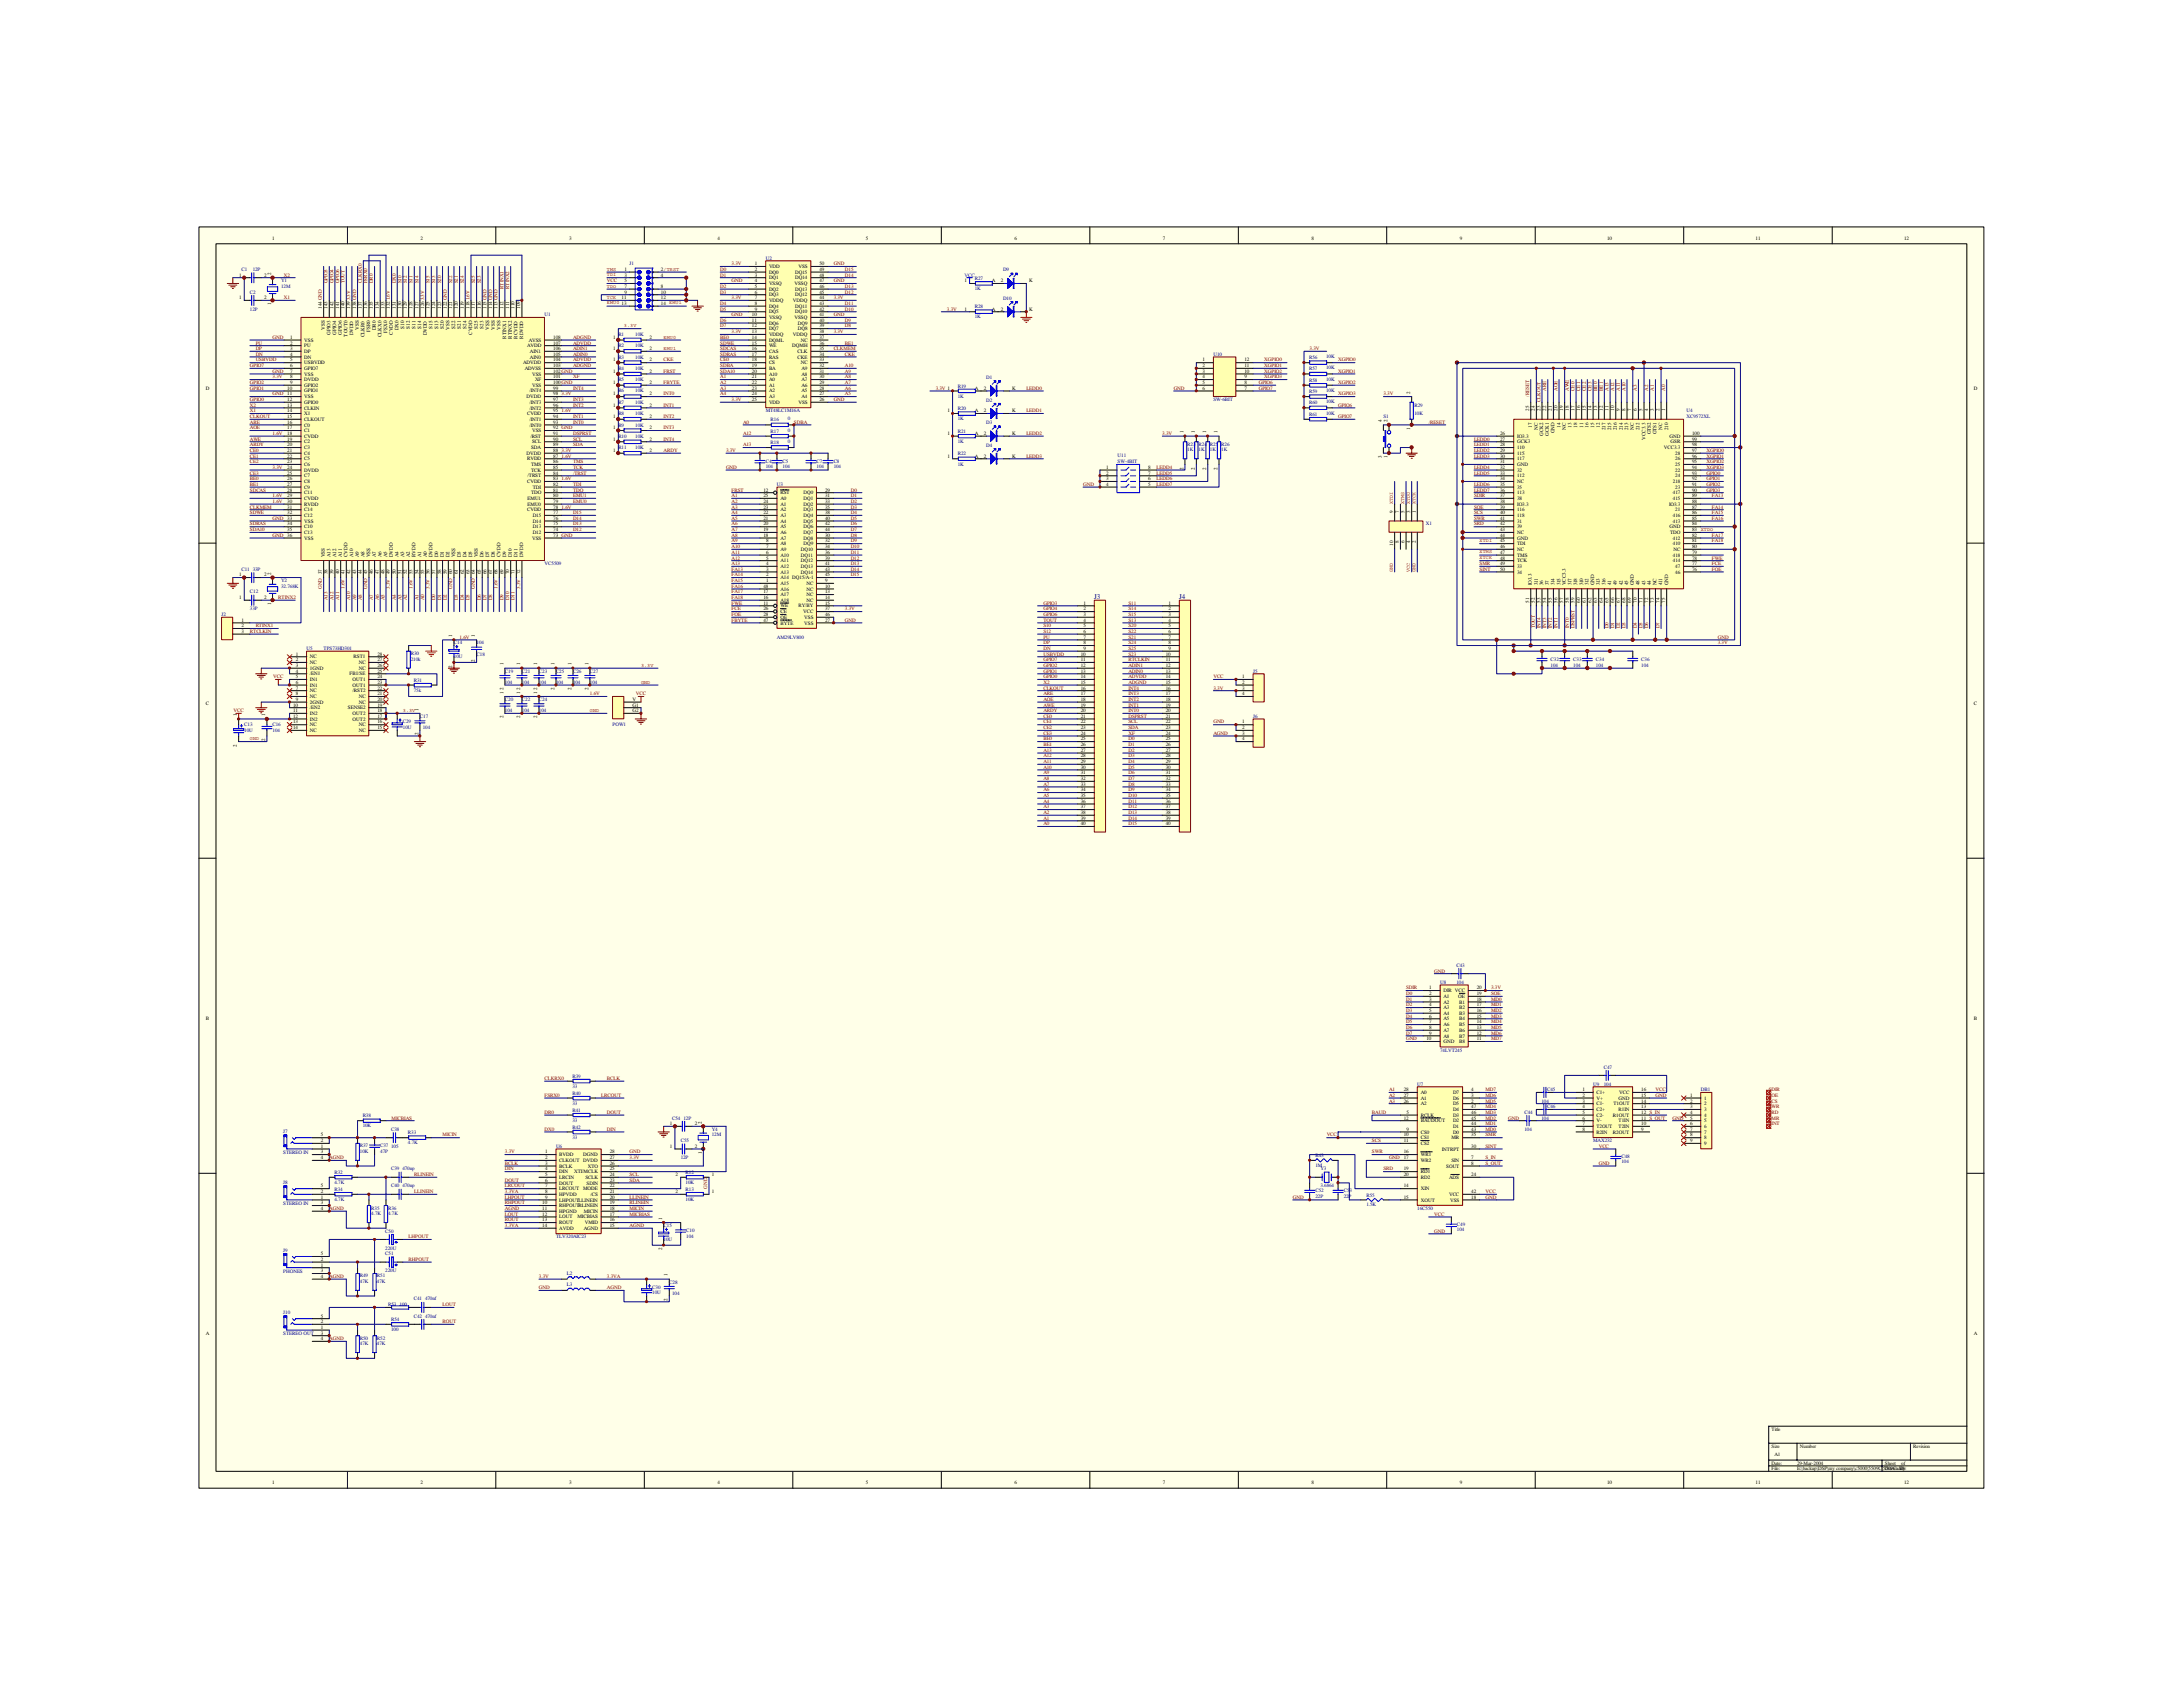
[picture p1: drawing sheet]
<svg xmlns="http://www.w3.org/2000/svg" width="279mm" height="216mm" viewBox="0 0 279 216" stroke-linecap="round" stroke-linejoin="round" font-family="sans-serif">
<defs><g id="words">
<g font-size=".9" fill="#000080">
<text x="140.1" y="76.6">J3</text>
<text x="150.9" y="76.6">J4</text>
</g>
<g font-size=".7">
<text x="30.6" y="35.4">1</text>
<text x="33.8" y="35.4">2</text>
<text x="34.7" y="35.2" transform="rotate(-90 34.7 35.2)">2</text>
<text x="34.8" y="30.7">1</text>
<text x="53.8" y="30.7">2</text>
<text x="72.8" y="30.7">3</text>
<text x="79.9" y="34.7">1</text>
<text x="79.9" y="35.4">3</text>
<text x="84.6" y="34.7">2/TRST</text>
<text x="84.6" y="35.4">4</text>
<text x="91.8" y="30.7">4</text>
<text x="96.6" y="34">1</text>
<text x="96.6" y="34.7">2</text>
<text x="96.6" y="35.4">3</text>
<text x="98.4" y="34.3">VDD</text>
<text x="98.4" y="35">DQ0</text>
<text x="98.4" y="35.8">DQ1</text>
<text x="101.8" y="35.8">DQ14</text>
<text x="101.8" y="35">DQ15</text>
<text x="102.2" y="34.3">VSS</text>
<text x="104.9" y="35.4">48</text>
<text x="104.9" y="34.7">49</text>
<text x="104.9" y="34">50</text>
<text x="110.8" y="30.7">5</text>
<text x="129.8" y="30.7">6</text>
<text x="148.8" y="30.7">7</text>
<text x="167.9" y="30.7">8</text>
<text x="186.8" y="30.7">9</text>
<text x="205.7" y="30.7">10</text>
<text x="224.7" y="30.7">11</text>
<text x="243.7" y="30.7">12</text>
<text x="30.6" y="38.3">1</text>
<text x="33.8" y="38.3">2</text>
<text x="34.7" y="39.1" transform="rotate(-90 34.7 39.1)">1</text>
<text x="41.2" y="39.5" transform="rotate(-90 41.2 39.5)">144 GND</text>
<text x="41.9" y="39.5" transform="rotate(-90 41.9 39.5)">143</text>
<text x="42.7" y="39.5" transform="rotate(-90 42.7 39.5)">142</text>
<text x="43.4" y="39.5" transform="rotate(-90 43.4 39.5)">141</text>
<text x="44.1" y="39.5" transform="rotate(-90 44.1 39.5)">140</text>
<text x="44.8" y="39.5" transform="rotate(-90 44.8 39.5)">139</text>
<text x="45.6" y="39.5" transform="rotate(-90 45.6 39.5)">138 GND</text>
<text x="46.3" y="39.5" transform="rotate(-90 46.3 39.5)">137</text>
<text x="47" y="39.5" transform="rotate(-90 47 39.5)">136</text>
<text x="47.7" y="39.5" transform="rotate(-90 47.7 39.5)">135</text>
<text x="48.5" y="39.5" transform="rotate(-90 48.5 39.5)">134</text>
<text x="49.2" y="39.5" transform="rotate(-90 49.2 39.5)">133</text>
<text x="49.9" y="39.5" transform="rotate(-90 49.9 39.5)">132</text>
<text x="50.7" y="39.5" transform="rotate(-90 50.7 39.5)">131</text>
<text x="51.4" y="39.5" transform="rotate(-90 51.4 39.5)">130</text>
<text x="52.1" y="39.5" transform="rotate(-90 52.1 39.5)">129</text>
<text x="52.8" y="39.5" transform="rotate(-90 52.8 39.5)">128</text>
<text x="53.6" y="39.5" transform="rotate(-90 53.6 39.5)">127</text>
<text x="54.3" y="39.5" transform="rotate(-90 54.3 39.5)">126</text>
<text x="55" y="39.5" transform="rotate(-90 55 39.5)">125</text>
<text x="55.7" y="39.5" transform="rotate(-90 55.7 39.5)">124</text>
<text x="56.5" y="39.5" transform="rotate(-90 56.5 39.5)">123</text>
<text x="57.2" y="39.5" transform="rotate(-90 57.2 39.5)">122 GND</text>
<text x="57.9" y="39.5" transform="rotate(-90 57.9 39.5)">121</text>
<text x="58.6" y="39.5" transform="rotate(-90 58.6 39.5)">120</text>
<text x="59.4" y="39.5" transform="rotate(-90 59.4 39.5)">119</text>
<text x="60.1" y="39.5" transform="rotate(-90 60.1 39.5)">118</text>
<text x="60.8" y="39.5" transform="rotate(-90 60.8 39.5)">117</text>
<text x="61.5" y="39.5" transform="rotate(-90 61.5 39.5)">116</text>
<text x="62.3" y="39.5" transform="rotate(-90 62.3 39.5)">115 GND</text>
<text x="63" y="39.5" transform="rotate(-90 63 39.5)">114 GND</text>
<text x="63.7" y="39.5" transform="rotate(-90 63.7 39.5)">113 GND</text>
<text x="64.4" y="39.5" transform="rotate(-90 64.4 39.5)">112</text>
<text x="65.2" y="39.5" transform="rotate(-90 65.2 39.5)">111</text>
<text x="65.9" y="39.5" transform="rotate(-90 65.9 39.5)">110</text>
<text x="66.6" y="39.5" transform="rotate(-90 66.6 39.5)">109</text>
<text x="79.6" y="38.3">11</text>
<text x="79.6" y="39">13</text>
<text x="79.9" y="36.1">5</text>
<text x="79.9" y="36.9">7</text>
<text x="79.9" y="37.6">9</text>
<text x="84.6" y="36.9">8</text>
<text x="84.6" y="37.6">10</text>
<text x="84.6" y="38.3">12</text>
<text x="84.6" y="39">14 EMU1</text>
<text x="96.2" y="40.5">10</text>
<text x="96.2" y="41.2">11</text>
<text x="96.2" y="41.9">12</text>
<text x="96.6" y="36.1">4</text>
<text x="96.6" y="36.9">5</text>
<text x="96.6" y="37.6">6</text>
<text x="96.6" y="38.3">7</text>
<text x="96.6" y="39">8</text>
<text x="96.6" y="39.8">9</text>
<text x="98.4" y="36.5">VSSQ</text>
<text x="98.4" y="37.2">DQ2</text>
<text x="98.4" y="37.9">DQ3</text>
<text x="98.4" y="38.7">VDDQ</text>
<text x="98.4" y="39.4">DQ4</text>
<text x="98.4" y="40.1">DQ5</text>
<text x="98.4" y="40.8">VSSQ</text>
<text x="98.4" y="41.6">DQ6</text>
<text x="101.5" y="38.7">VDDQ</text>
<text x="101.7" y="40.8">VSSQ</text>
<text x="101.7" y="36.5">VSSQ</text>
<text x="101.8" y="40.1">DQ10</text>
<text x="101.8" y="39.4">DQ11</text>
<text x="101.8" y="37.9">DQ12</text>
<text x="101.8" y="37.2">DQ13</text>
<text x="102.1" y="41.6">DQ9</text>
<text x="104.9" y="38.3">44</text>
<text x="104.9" y="41.9">39</text>
<text x="104.9" y="41.2">40</text>
<text x="104.9" y="40.5">41</text>
<text x="104.9" y="36.1">47</text>
<text x="104.9" y="39.8">42</text>
<text x="104.9" y="39">43</text>
<text x="104.9" y="37.6">45</text>
<text x="104.9" y="36.9">46</text>
<text x="123.4" y="36.1">1</text>
<text x="123.4" y="39.8">1</text>
<text x="126.9" y="36.1">A</text>
<text x="126.9" y="39.8">A</text>
<text x="128.1" y="36.1">2</text>
<text x="128.1" y="39.8">2</text>
<text x="131.7" y="36.1">K</text>
<text x="131.7" y="39.8">K</text>
<text x="37.1" y="43.4">1</text>
<text x="37.1" y="44.1">2</text>
<text x="37.1" y="44.8">3</text>
<text x="37.1" y="45.5">4</text>
<text x="37.1" y="46.2">5</text>
<text x="37.1" y="47">6</text>
<text x="37.1" y="47.7">7</text>
<text x="38.9" y="43.7">VSS</text>
<text x="38.9" y="44.4">PU</text>
<text x="38.9" y="45.2">DP</text>
<text x="38.9" y="45.9">DN</text>
<text x="38.9" y="46.6">USBVDD</text>
<text x="38.9" y="47.3">GPIO7</text>
<text x="41.6" y="42.2" transform="rotate(-90 41.6 42.2)">VSS</text>
<text x="42.3" y="42.9" transform="rotate(-90 42.3 42.9)">GPIO3</text>
<text x="43" y="42.9" transform="rotate(-90 43 42.9)">GPIO4</text>
<text x="43.8" y="42.9" transform="rotate(-90 43.8 42.9)">GPIO6</text>
<text x="44.5" y="43.1" transform="rotate(-90 44.5 43.1)">TOUT0</text>
<text x="45.2" y="42.9" transform="rotate(-90 45.2 42.9)">DVDD</text>
<text x="45.9" y="42.2" transform="rotate(-90 45.9 42.2)">VSS</text>
<text x="46.7" y="43.2" transform="rotate(-90 46.7 43.2)">CLKR0</text>
<text x="47.4" y="42.5" transform="rotate(-90 47.4 42.5)">FSR0</text>
<text x="48.1" y="42.3" transform="rotate(-90 48.1 42.3)">DR0</text>
<text x="48.8" y="43.2" transform="rotate(-90 48.8 43.2)">CLKX0</text>
<text x="49.6" y="42.6" transform="rotate(-90 49.6 42.6)">FSX0</text>
<text x="50.3" y="42.9" transform="rotate(-90 50.3 42.9)">CVDD</text>
<text x="51" y="42.3" transform="rotate(-90 51 42.3)">DX0</text>
<text x="51.7" y="42.1" transform="rotate(-90 51.7 42.1)">S10</text>
<text x="52.5" y="42.1" transform="rotate(-90 52.5 42.1)">S12</text>
<text x="53.2" y="42.1" transform="rotate(-90 53.2 42.1)">S11</text>
<text x="53.9" y="42.1" transform="rotate(-90 53.9 42.1)">S14</text>
<text x="54.6" y="42.9" transform="rotate(-90 54.6 42.9)">DVDD</text>
<text x="55.4" y="42.1" transform="rotate(-90 55.4 42.1)">S15</text>
<text x="56.1" y="42.1" transform="rotate(-90 56.1 42.1)">S13</text>
<text x="56.8" y="42.1" transform="rotate(-90 56.8 42.1)">S20</text>
<text x="57.5" y="42.2" transform="rotate(-90 57.5 42.2)">VSS</text>
<text x="58.3" y="42.1" transform="rotate(-90 58.3 42.1)">S22</text>
<text x="59" y="42.1" transform="rotate(-90 59 42.1)">S21</text>
<text x="59.7" y="42.1" transform="rotate(-90 59.7 42.1)">S24</text>
<text x="60.4" y="42.9" transform="rotate(-90 60.4 42.9)">CVDD</text>
<text x="61.2" y="42.1" transform="rotate(-90 61.2 42.1)">S25</text>
<text x="61.9" y="42.1" transform="rotate(-90 61.9 42.1)">S23</text>
<text x="62.6" y="42.2" transform="rotate(-90 62.6 42.2)">VSS</text>
<text x="63.3" y="42.2" transform="rotate(-90 63.3 42.2)">VSS</text>
<text x="64.1" y="42.2" transform="rotate(-90 64.1 42.2)">VSS</text>
<text x="64.8" y="43.4" transform="rotate(-90 64.8 43.4)">RTINX1</text>
<text x="65.5" y="43.4" transform="rotate(-90 65.5 43.4)">RTINX2</text>
<text x="66.2" y="43.4" transform="rotate(-90 66.2 43.4)">RCVDD</text>
<text x="67" y="46.6">ADVDD</text>
<text x="67" y="43.4" transform="rotate(-90 67 43.4)">RDVDD</text>
<text x="67.2" y="47.3">ADVSS</text>
<text x="67.5" y="44.4">AVDD</text>
<text x="67.7" y="43.7">AVSS</text>
<text x="67.8" y="45.9">AIN0</text>
<text x="67.8" y="45.2">AIN1</text>
<text x="70.8" y="46.2">104</text>
<text x="70.8" y="45.5">105</text>
<text x="70.8" y="44.8">106</text>
<text x="70.8" y="44.1">107</text>
<text x="70.8" y="47">103</text>
<text x="70.8" y="43.4">108</text>
<text x="70.8" y="47.7">102 GND</text>
<text x="78.5" y="47.7">1</text>
<text x="78.5" y="46.2">1</text>
<text x="78.5" y="44.8">1</text>
<text x="78.5" y="43.4">1</text>
<text x="83.1" y="47.7">2</text>
<text x="83.1" y="46.2">2</text>
<text x="83.1" y="44.8">2</text>
<text x="83.1" y="43.4">2</text>
<text x="96.2" y="42.6">13</text>
<text x="96.2" y="43.4">14</text>
<text x="96.2" y="44.1">15</text>
<text x="96.2" y="44.8">16</text>
<text x="96.2" y="45.5">17</text>
<text x="96.2" y="46.2">18</text>
<text x="96.2" y="47">19</text>
<text x="96.2" y="47.7">20</text>
<text x="98.4" y="42.3">DQ7</text>
<text x="98.4" y="43">VDDQ</text>
<text x="98.4" y="43.7">DQML</text>
<text x="98.4" y="44.4">WE</text>
<text x="98.4" y="45.2">CAS</text>
<text x="98.4" y="45.9">RAS</text>
<text x="98.4" y="46.6">CS</text>
<text x="98.4" y="47.3">BA</text>
<text x="101.4" y="44.4">DQMH</text>
<text x="101.5" y="43">VDDQ</text>
<text x="102.1" y="45.9">CKE</text>
<text x="102.1" y="45.2">CLK</text>
<text x="102.1" y="42.3">DQ8</text>
<text x="102.5" y="46.6">NC</text>
<text x="102.5" y="43.7">NC</text>
<text x="102.6" y="47.3">A9</text>
<text x="104.9" y="42.6">38</text>
<text x="104.9" y="45.5">34</text>
<text x="104.9" y="44.8">35</text>
<text x="104.9" y="46.2">33</text>
<text x="104.9" y="44.1">36</text>
<text x="104.9" y="43.4">37</text>
<text x="104.9" y="47.7">31</text>
<text x="104.9" y="47">32</text>
<text x="153.9" y="46.2">1</text>
<text x="153.9" y="47">2</text>
<text x="153.9" y="47.7">3</text>
<text x="159.3" y="47.7">10</text>
<text x="159.3" y="47">11</text>
<text x="159.3" y="46.2">12</text>
<text x="26.3" y="49.9">D</text>
<text x="36.8" y="49.9">10</text>
<text x="36.8" y="50.6">11</text>
<text x="36.8" y="51.3">12</text>
<text x="36.8" y="52">13</text>
<text x="36.8" y="52.8">14</text>
<text x="36.8" y="53.5">15</text>
<text x="37.1" y="48.4">8</text>
<text x="37.1" y="49.1">9</text>
<text x="38.9" y="48.1">VSS</text>
<text x="38.9" y="48.8">DVDD</text>
<text x="38.9" y="49.5">GPIO2</text>
<text x="38.9" y="50.2">GPIO1</text>
<text x="38.9" y="51">VSS</text>
<text x="38.9" y="51.7">GPIO0</text>
<text x="38.9" y="52.4">CLKIN</text>
<text x="38.9" y="53.1">X1</text>
<text x="38.9" y="53.9">CLKOUT</text>
<text x="67.4" y="51">DVDD</text>
<text x="67.5" y="53.1">CVDD</text>
<text x="67.8" y="53.9">/INT1</text>
<text x="67.8" y="52.4">/INT2</text>
<text x="67.8" y="51.7">/INT3</text>
<text x="67.8" y="50.2">/INT4</text>
<text x="68.1" y="49.5">VSS</text>
<text x="68.1" y="48.1">VSS</text>
<text x="68.5" y="48.8">XF</text>
<text x="70.8" y="50.6">98</text>
<text x="70.8" y="52.8">95</text>
<text x="70.8" y="53.5">94</text>
<text x="70.8" y="52">96</text>
<text x="70.8" y="51.3">97</text>
<text x="70.8" y="49.9">99</text>
<text x="70.8" y="49.1">100 GND</text>
<text x="70.8" y="48.4">101</text>
<text x="78.5" y="53.5">1</text>
<text x="78.5" y="52">1</text>
<text x="78.5" y="50.6">1</text>
<text x="78.5" y="49.1">1</text>
<text x="83.1" y="53.5">2</text>
<text x="83.1" y="52">2</text>
<text x="83.1" y="50.6">2</text>
<text x="83.1" y="49.1">2</text>
<text x="96.2" y="48.4">21</text>
<text x="96.2" y="49.1">22</text>
<text x="96.2" y="49.9">23</text>
<text x="96.2" y="50.6">24</text>
<text x="96.2" y="51.3">25</text>
<text x="98.4" y="48.1">A10</text>
<text x="98.4" y="48.8">A0</text>
<text x="98.4" y="49.5">A1</text>
<text x="98.4" y="50.2">A2</text>
<text x="98.4" y="51">A3</text>
<text x="98.4" y="51.7">VDD</text>
<text x="102.2" y="51.7">VSS</text>
<text x="102.6" y="51">A4</text>
<text x="102.6" y="50.2">A5</text>
<text x="102.6" y="49.5">A6</text>
<text x="102.6" y="48.8">A7</text>
<text x="102.6" y="48.1">A8</text>
<text x="104.9" y="50.6">27</text>
<text x="104.9" y="49.9">28</text>
<text x="104.9" y="49.1">29</text>
<text x="104.9" y="48.4">30</text>
<text x="104.9" y="51.3">26</text>
<text x="121.3" y="52.8">1</text>
<text x="124.8" y="49.9">A</text>
<text x="124.8" y="52.8">A</text>
<text x="125.9" y="49.9">2</text>
<text x="125.9" y="52.8">2</text>
<text x="129.5" y="49.9">K</text>
<text x="129.5" y="52.8">K</text>
<text x="153.9" y="48.4">4</text>
<text x="153.9" y="49.1">5</text>
<text x="153.9" y="49.9">6</text>
<text x="159.3" y="49.9">7</text>
<text x="159.3" y="49.1">8</text>
<text x="159.3" y="48.4">9</text>
<text x="180.5" y="50.4" transform="rotate(-90 180.5 50.4)">2</text>
<text x="195.7" y="52.6" transform="rotate(-90 195.7 52.6)">25</text>
<text x="196.4" y="52.6" transform="rotate(-90 196.4 52.6)">24</text>
<text x="197.2" y="52.6" transform="rotate(-90 197.2 52.6)">23 CLKOUT</text>
<text x="197.9" y="52.6" transform="rotate(-90 197.9 52.6)">22</text>
<text x="198.6" y="52.6" transform="rotate(-90 198.6 52.6)">21</text>
<text x="199.3" y="52.6" transform="rotate(-90 199.3 52.6)">20</text>
<text x="200.1" y="52.6" transform="rotate(-90 200.1 52.6)">19</text>
<text x="200.8" y="52.6" transform="rotate(-90 200.8 52.6)">18</text>
<text x="201.5" y="52.6" transform="rotate(-90 201.5 52.6)">17</text>
<text x="202.2" y="52.6" transform="rotate(-90 202.2 52.6)">16</text>
<text x="203" y="52.6" transform="rotate(-90 203 52.6)">15</text>
<text x="203.7" y="52.6" transform="rotate(-90 203.7 52.6)">14</text>
<text x="204.4" y="52.6" transform="rotate(-90 204.4 52.6)">13</text>
<text x="205.1" y="52.6" transform="rotate(-90 205.1 52.6)">12</text>
<text x="205.9" y="52.6" transform="rotate(-90 205.9 52.6)">11</text>
<text x="206.6" y="52.6" transform="rotate(-90 206.6 52.6)">10</text>
<text x="207.3" y="52.6" transform="rotate(-90 207.3 52.6)">9</text>
<text x="208" y="52.6" transform="rotate(-90 208 52.6)">8</text>
<text x="208.8" y="52.6" transform="rotate(-90 208.8 52.6)">7</text>
<text x="209.5" y="52.6" transform="rotate(-90 209.5 52.6)">6</text>
<text x="210.2" y="52.6" transform="rotate(-90 210.2 52.6)">5</text>
<text x="210.9" y="52.6" transform="rotate(-90 210.9 52.6)">4</text>
<text x="211.7" y="52.6" transform="rotate(-90 211.7 52.6)">3</text>
<text x="212.4" y="52.6" transform="rotate(-90 212.4 52.6)">2</text>
<text x="213.1" y="52.6" transform="rotate(-90 213.1 52.6)">1</text>
<text x="252.6" y="49.9">D</text>
<text x="36.8" y="54.2">16</text>
<text x="36.8" y="54.9">17</text>
<text x="36.8" y="55.7">18</text>
<text x="36.8" y="56.4">19</text>
<text x="36.8" y="57.1">20</text>
<text x="36.8" y="57.8">21</text>
<text x="36.8" y="58.6">22</text>
<text x="36.8" y="59.3">23</text>
<text x="38.9" y="54.6">C0</text>
<text x="38.9" y="55.3">C1</text>
<text x="38.9" y="56">CVDD</text>
<text x="38.9" y="56.7">C2</text>
<text x="38.9" y="57.5">C3</text>
<text x="38.9" y="58.2">C4</text>
<text x="38.9" y="58.9">C5</text>
<text x="38.9" y="59.6">C6</text>
<text x="67.4" y="58.2">DVDD</text>
<text x="67.5" y="58.9">RVDD</text>
<text x="67.8" y="54.6">/INT0</text>
<text x="67.9" y="56">/RST</text>
<text x="68" y="59.6">TMS</text>
<text x="68" y="57.5">SDA</text>
<text x="68.1" y="56.7">SCL</text>
<text x="68.1" y="55.3">VSS</text>
<text x="70.8" y="57.8">88</text>
<text x="70.8" y="58.6">87</text>
<text x="70.8" y="55.7">91</text>
<text x="70.8" y="59.3">86</text>
<text x="70.8" y="57.1">89</text>
<text x="70.8" y="54.2">93</text>
<text x="70.8" y="56.4">90</text>
<text x="70.8" y="54.9">92 GND</text>
<text x="78.5" y="57.8">1</text>
<text x="78.5" y="56.4">1</text>
<text x="78.5" y="54.9">1</text>
<text x="83.1" y="57.8">2</text>
<text x="83.1" y="56.4">2</text>
<text x="83.1" y="54.9">2</text>
<text x="121.3" y="55.7">1</text>
<text x="121.3" y="58.6">1</text>
<text x="124.8" y="55.7">A</text>
<text x="124.8" y="58.6">A</text>
<text x="125.9" y="55.7">2</text>
<text x="125.9" y="58.6">2</text>
<text x="129.5" y="55.7">K</text>
<text x="129.5" y="58.6">K</text>
<text x="151.5" y="55.5" transform="rotate(-90 151.5 55.5)">1</text>
<text x="152.9" y="55.5" transform="rotate(-90 152.9 55.5)">1</text>
<text x="154.4" y="55.5" transform="rotate(-90 154.4 55.5)">1</text>
<text x="155.8" y="55.5" transform="rotate(-90 155.8 55.5)">1</text>
<text x="176.8" y="58.7" transform="rotate(-90 176.8 58.7)">3</text>
<text x="176.8" y="54" transform="rotate(-90 176.8 54)">4</text>
<text x="177.6" y="58.7" transform="rotate(-90 177.6 58.7)">1</text>
<text x="177.6" y="54" transform="rotate(-90 177.6 54)">2</text>
<text x="180.5" y="55" transform="rotate(-90 180.5 55)">1</text>
<text x="192" y="55.7">26</text>
<text x="192" y="56.4">27</text>
<text x="192" y="57.1">28</text>
<text x="192" y="57.8">29</text>
<text x="192" y="58.6">30</text>
<text x="192" y="59.3">31</text>
<text x="194.2" y="56">IO3.3</text>
<text x="194.2" y="56.7">GCK3</text>
<text x="194.2" y="57.5">110</text>
<text x="194.2" y="58.2">115</text>
<text x="194.2" y="58.9">117</text>
<text x="194.2" y="59.6">GND</text>
<text x="196.1" y="54.7" transform="rotate(-90 196.1 54.7)">17</text>
<text x="196.8" y="55" transform="rotate(-90 196.8 55)">NC</text>
<text x="197.5" y="55.8" transform="rotate(-90 197.5 55.8)">GCK2</text>
<text x="198.2" y="55.8" transform="rotate(-90 198.2 55.8)">GCK1</text>
<text x="199" y="55.5" transform="rotate(-90 199 55.5)">GND</text>
<text x="199.7" y="54.7" transform="rotate(-90 199.7 54.7)">14</text>
<text x="200.4" y="55" transform="rotate(-90 200.4 55)">NC</text>
<text x="201.1" y="54.7" transform="rotate(-90 201.1 54.7)">13</text>
<text x="201.9" y="54.7" transform="rotate(-90 201.9 54.7)">18</text>
<text x="202.6" y="54.7" transform="rotate(-90 202.6 54.7)">11</text>
<text x="203.3" y="54.7" transform="rotate(-90 203.3 54.7)">16</text>
<text x="204" y="54.7" transform="rotate(-90 204 54.7)">15</text>
<text x="204.8" y="54.7" transform="rotate(-90 204.8 54.7)">12</text>
<text x="205.5" y="55" transform="rotate(-90 205.5 55)">217</text>
<text x="206.2" y="55" transform="rotate(-90 206.2 55)">215</text>
<text x="206.9" y="55" transform="rotate(-90 206.9 55)">216</text>
<text x="207.7" y="55" transform="rotate(-90 207.7 55)">214</text>
<text x="208.4" y="55" transform="rotate(-90 208.4 55)">213</text>
<text x="209.1" y="55" transform="rotate(-90 209.1 55)">NC</text>
<text x="209.8" y="55" transform="rotate(-90 209.8 55)">212</text>
<text x="210.6" y="56.3" transform="rotate(-90 210.6 56.3)">VCC3.3</text>
<text x="211.3" y="55.6" transform="rotate(-90 211.3 55.6)">GTS2</text>
<text x="212" y="55.6" transform="rotate(-90 212 55.6)">GTS1</text>
<text x="212.7" y="55" transform="rotate(-90 212.7 55)">NC</text>
<text x="213" y="57.5">VCC3.3</text>
<text x="213.5" y="55" transform="rotate(-90 213.5 55)">210</text>
<text x="213.7" y="56">GND</text>
<text x="213.8" y="56.7">GSR</text>
<text x="214.4" y="59.6">25</text>
<text x="214.4" y="58.9">26</text>
<text x="214.4" y="58.2">28</text>
<text x="216.6" y="59.3">95</text>
<text x="216.6" y="58.6">96</text>
<text x="216.6" y="57.8">97</text>
<text x="216.6" y="57.1">98</text>
<text x="216.6" y="55.7">100</text>
<text x="216.6" y="56.4">99</text>
<text x="36.8" y="60">24</text>
<text x="36.8" y="60.7">25</text>
<text x="36.8" y="61.5">26</text>
<text x="36.8" y="62.2">27</text>
<text x="36.8" y="62.9">28</text>
<text x="36.8" y="63.6">29</text>
<text x="36.8" y="64.3">30</text>
<text x="36.8" y="65.1">31</text>
<text x="36.8" y="65.8">32</text>
<text x="38.9" y="60.4">DVDD</text>
<text x="38.9" y="61.1">C7</text>
<text x="38.9" y="61.8">C8</text>
<text x="38.9" y="62.5">C9</text>
<text x="38.9" y="63.3">C11</text>
<text x="38.9" y="64">CVDD</text>
<text x="38.9" y="64.7">RVDD</text>
<text x="38.9" y="65.4">C14</text>
<text x="67.5" y="65.4">CVDD</text>
<text x="67.5" y="61.8">CVDD</text>
<text x="67.5" y="64.7">EMU0</text>
<text x="67.5" y="64">EMU1</text>
<text x="67.5" y="61.1">/TRST</text>
<text x="68" y="63.3">TDO</text>
<text x="68" y="60.4">TCK</text>
<text x="68.2" y="62.5">TDI</text>
<text x="70.8" y="65.8">77</text>
<text x="70.8" y="62.2">82</text>
<text x="70.8" y="65.1">78</text>
<text x="70.8" y="61.5">83</text>
<text x="70.8" y="64.3">79</text>
<text x="70.8" y="63.6">80</text>
<text x="70.8" y="60.7">84</text>
<text x="70.8" y="62.9">81</text>
<text x="70.8" y="60">85</text>
<text x="97.7" y="62.9">12</text>
<text x="97.7" y="63.6">25</text>
<text x="97.7" y="64.3">24</text>
<text x="97.7" y="65.1">23</text>
<text x="97.7" y="65.8">22</text>
<text x="99.9" y="63.3">RST</text>
<text x="99.9" y="64">A0</text>
<text x="99.9" y="64.7">A1</text>
<text x="99.9" y="65.4">A2</text>
<text x="102.8" y="63.3">DQ0</text>
<text x="102.8" y="64">DQ1</text>
<text x="102.8" y="64.7">DQ2</text>
<text x="102.8" y="65.4">DQ3</text>
<text x="105.6" y="62.9">29</text>
<text x="105.6" y="63.6">31</text>
<text x="105.6" y="64.3">33</text>
<text x="105.6" y="65.1">35</text>
<text x="105.6" y="65.8">38</text>
<text x="141.6" y="60">1</text>
<text x="141.6" y="60.7">2</text>
<text x="141.6" y="61.5">3</text>
<text x="141.6" y="62.2">4</text>
<text x="147" y="62.2">5</text>
<text x="147" y="61.5">6</text>
<text x="147" y="60.7">7</text>
<text x="147" y="60">8</text>
<text x="151.5" y="60.1" transform="rotate(-90 151.5 60.1)">2</text>
<text x="152.9" y="60.1" transform="rotate(-90 152.9 60.1)">2</text>
<text x="154.4" y="60.1" transform="rotate(-90 154.4 60.1)">2</text>
<text x="155.8" y="60.1" transform="rotate(-90 155.8 60.1)">2</text>
<text x="178.3" y="65.6" transform="rotate(-90 178.3 65.6)">9</text>
<text x="179" y="65.6" transform="rotate(-90 179 65.6)">7</text>
<text x="179.7" y="65.6" transform="rotate(-90 179.7 65.6)">5</text>
<text x="180.5" y="65.6" transform="rotate(-90 180.5 65.6)">3</text>
<text x="181.2" y="65.6" transform="rotate(-90 181.2 65.6)">1</text>
<text x="192" y="60">32</text>
<text x="192" y="60.7">33</text>
<text x="192" y="61.5">34</text>
<text x="192" y="62.2">35</text>
<text x="192" y="62.9">36</text>
<text x="192" y="63.6">37</text>
<text x="192" y="64.3">38</text>
<text x="192" y="65.1">39</text>
<text x="192" y="65.8">40</text>
<text x="194.2" y="60.4">32</text>
<text x="194.2" y="61.1">112</text>
<text x="194.2" y="61.8">NC</text>
<text x="194.2" y="62.5">35</text>
<text x="194.2" y="63.3">113</text>
<text x="194.2" y="64">38</text>
<text x="194.2" y="64.7">IO3.3</text>
<text x="194.2" y="65.4">116</text>
<text x="213.6" y="64.7">IO3.3</text>
<text x="214.1" y="64">415</text>
<text x="214.1" y="63.3">417</text>
<text x="214.1" y="61.8">218</text>
<text x="214.4" y="65.4">21</text>
<text x="214.4" y="62.5">23</text>
<text x="214.4" y="61.1">24</text>
<text x="214.4" y="60.4">22</text>
<text x="216.6" y="65.1">87</text>
<text x="216.6" y="62.2">91</text>
<text x="216.6" y="60.7">93</text>
<text x="216.6" y="60">94</text>
<text x="216.6" y="65.8">86</text>
<text x="216.6" y="63.6">89</text>
<text x="216.6" y="62.9">90</text>
<text x="216.6" y="61.5">92</text>
<text x="216.6" y="64.3">88</text>
<text x="36.8" y="66.5">33</text>
<text x="36.8" y="67.2">34</text>
<text x="36.8" y="68">35</text>
<text x="36.8" y="68.7">36</text>
<text x="38.9" y="66.2">C12</text>
<text x="38.9" y="66.9">VSS</text>
<text x="38.9" y="67.6">C10</text>
<text x="38.9" y="68.3">C13</text>
<text x="38.9" y="69.1">VSS</text>
<text x="41.6" y="71.3" transform="rotate(-90 41.6 71.3)">VSS</text>
<text x="42.3" y="71.3" transform="rotate(-90 42.3 71.3)">A13</text>
<text x="43" y="71.3" transform="rotate(-90 43 71.3)">A12</text>
<text x="43.8" y="71.3" transform="rotate(-90 43.8 71.3)">A11</text>
<text x="44.5" y="71.3" transform="rotate(-90 44.5 71.3)">CVDD</text>
<text x="45.2" y="71.3" transform="rotate(-90 45.2 71.3)">A10</text>
<text x="45.9" y="71.3" transform="rotate(-90 45.9 71.3)">A9</text>
<text x="46.7" y="71.3" transform="rotate(-90 46.7 71.3)">A8</text>
<text x="47.4" y="71.3" transform="rotate(-90 47.4 71.3)">VSS</text>
<text x="48.1" y="71.3" transform="rotate(-90 48.1 71.3)">A7</text>
<text x="48.8" y="71.3" transform="rotate(-90 48.8 71.3)">A6</text>
<text x="49.6" y="71.3" transform="rotate(-90 49.6 71.3)">A5</text>
<text x="50.3" y="71.3" transform="rotate(-90 50.3 71.3)">DVDD</text>
<text x="51" y="71.3" transform="rotate(-90 51 71.3)">A4</text>
<text x="51.7" y="71.3" transform="rotate(-90 51.7 71.3)">A3</text>
<text x="52.5" y="71.3" transform="rotate(-90 52.5 71.3)">A2</text>
<text x="53.2" y="71.3" transform="rotate(-90 53.2 71.3)">RVDD</text>
<text x="53.9" y="71.3" transform="rotate(-90 53.9 71.3)">A1</text>
<text x="54.6" y="71.3" transform="rotate(-90 54.6 71.3)">A0</text>
<text x="55.4" y="71.3" transform="rotate(-90 55.4 71.3)">DVDD</text>
<text x="56.1" y="71.3" transform="rotate(-90 56.1 71.3)">D0</text>
<text x="56.8" y="71.3" transform="rotate(-90 56.8 71.3)">D1</text>
<text x="57.5" y="71.3" transform="rotate(-90 57.5 71.3)">D2</text>
<text x="58.3" y="71.3" transform="rotate(-90 58.3 71.3)">VSS</text>
<text x="59" y="71.3" transform="rotate(-90 59 71.3)">D3</text>
<text x="59.7" y="71.3" transform="rotate(-90 59.7 71.3)">D4</text>
<text x="60.4" y="71.3" transform="rotate(-90 60.4 71.3)">D5</text>
<text x="61.2" y="71.3" transform="rotate(-90 61.2 71.3)">VSS</text>
<text x="61.9" y="71.3" transform="rotate(-90 61.9 71.3)">D6</text>
<text x="62.6" y="71.3" transform="rotate(-90 62.6 71.3)">D7</text>
<text x="63.3" y="71.3" transform="rotate(-90 63.3 71.3)">D8</text>
<text x="64.1" y="71.3" transform="rotate(-90 64.1 71.3)">CVDD</text>
<text x="64.8" y="71.3" transform="rotate(-90 64.8 71.3)">D9</text>
<text x="65.5" y="71.3" transform="rotate(-90 65.5 71.3)">D10</text>
<text x="66.2" y="71.3" transform="rotate(-90 66.2 71.3)">D11</text>
<text x="67" y="71.3" transform="rotate(-90 67 71.3)">DVDD</text>
<text x="68.1" y="69.1">VSS</text>
<text x="68.2" y="68.3">D12</text>
<text x="68.2" y="67.6">D13</text>
<text x="68.2" y="66.9">D14</text>
<text x="68.2" y="66.2">D15</text>
<text x="70.8" y="68">74</text>
<text x="70.8" y="67.2">75</text>
<text x="70.8" y="66.5">76</text>
<text x="70.8" y="68.7">73 GND</text>
<text x="97.7" y="66.5">21</text>
<text x="97.7" y="67.2">20</text>
<text x="97.7" y="68">19</text>
<text x="97.7" y="68.7">18</text>
<text x="98.1" y="69.4">8</text>
<text x="98.1" y="70.1">7</text>
<text x="98.1" y="70.9">6</text>
<text x="98.1" y="71.6">5</text>
<text x="99.9" y="66.2">A3</text>
<text x="99.9" y="66.9">A4</text>
<text x="99.9" y="67.6">A5</text>
<text x="99.9" y="68.3">A6</text>
<text x="99.9" y="69.1">A7</text>
<text x="99.9" y="69.8">A8</text>
<text x="99.9" y="70.5">A9</text>
<text x="99.9" y="71.2">A10</text>
<text x="99.9" y="72">A11</text>
<text x="102.5" y="70.5">DQ10</text>
<text x="102.5" y="71.2">DQ11</text>
<text x="102.5" y="72">DQ12</text>
<text x="102.8" y="66.2">DQ4</text>
<text x="102.8" y="66.9">DQ5</text>
<text x="102.8" y="67.6">DQ6</text>
<text x="102.8" y="68.3">DQ7</text>
<text x="102.8" y="69.1">DQ8</text>
<text x="102.8" y="69.8">DQ9</text>
<text x="105.6" y="66.5">40</text>
<text x="105.6" y="67.2">42</text>
<text x="105.6" y="68">44</text>
<text x="105.6" y="68.7">30</text>
<text x="105.6" y="69.4">32</text>
<text x="105.6" y="70.1">34</text>
<text x="105.6" y="70.9">36</text>
<text x="105.6" y="71.6">39</text>
<text x="178.3" y="69.9" transform="rotate(-90 178.3 69.9)">10</text>
<text x="179" y="69.5" transform="rotate(-90 179 69.5)">8</text>
<text x="179.7" y="69.5" transform="rotate(-90 179.7 69.5)">6</text>
<text x="180.5" y="69.5" transform="rotate(-90 180.5 69.5)">4</text>
<text x="181.2" y="69.5" transform="rotate(-90 181.2 69.5)">2</text>
<text x="192" y="66.5">41</text>
<text x="192" y="67.2">42</text>
<text x="192" y="68">43</text>
<text x="192" y="68.7">44</text>
<text x="192" y="69.4">45</text>
<text x="192" y="70.1">46</text>
<text x="192" y="70.9">47</text>
<text x="192" y="71.6">48</text>
<text x="194.2" y="66.2">118</text>
<text x="194.2" y="66.9">31</text>
<text x="194.2" y="67.6">39</text>
<text x="194.2" y="68.3">NC</text>
<text x="194.2" y="69.1">GND</text>
<text x="194.2" y="69.8">TDI</text>
<text x="194.2" y="70.5">NC</text>
<text x="194.2" y="71.2">TMS</text>
<text x="194.2" y="72">TCK</text>
<text x="213.7" y="67.6">GND</text>
<text x="213.8" y="68.3">TDO</text>
<text x="214.1" y="72">414</text>
<text x="214.1" y="71.2">418</text>
<text x="214.1" y="69.8">410</text>
<text x="214.1" y="69.1">412</text>
<text x="214.1" y="66.9">413</text>
<text x="214.1" y="66.2">416</text>
<text x="214.2" y="70.5">NC</text>
<text x="216.6" y="68">83</text>
<text x="216.6" y="67.2">84</text>
<text x="216.6" y="71.6">78</text>
<text x="216.6" y="70.9">79</text>
<text x="216.6" y="70.1">80</text>
<text x="216.6" y="69.4">81</text>
<text x="216.6" y="68.7">82</text>
<text x="216.6" y="66.5">85</text>
<text x="30.6" y="76.7">1</text>
<text x="30.6" y="73.8">1</text>
<text x="33.8" y="76.7">2</text>
<text x="33.8" y="73.8">2</text>
<text x="34.7" y="77.5" transform="rotate(-90 34.7 77.5)">1</text>
<text x="34.7" y="73.6" transform="rotate(-90 34.7 73.6)">2</text>
<text x="41.2" y="73.5" transform="rotate(-90 41.2 73.5)">37</text>
<text x="41.9" y="73.5" transform="rotate(-90 41.9 73.5)">38</text>
<text x="42.7" y="73.5" transform="rotate(-90 42.7 73.5)">39</text>
<text x="43.4" y="73.5" transform="rotate(-90 43.4 73.5)">40</text>
<text x="44.1" y="73.5" transform="rotate(-90 44.1 73.5)">41</text>
<text x="44.8" y="73.5" transform="rotate(-90 44.8 73.5)">42</text>
<text x="45.6" y="73.5" transform="rotate(-90 45.6 73.5)">43</text>
<text x="46.3" y="73.5" transform="rotate(-90 46.3 73.5)">44</text>
<text x="47" y="73.5" transform="rotate(-90 47 73.5)">45</text>
<text x="47.7" y="73.5" transform="rotate(-90 47.7 73.5)">46</text>
<text x="48.5" y="73.5" transform="rotate(-90 48.5 73.5)">47</text>
<text x="49.2" y="73.5" transform="rotate(-90 49.2 73.5)">48</text>
<text x="49.9" y="73.5" transform="rotate(-90 49.9 73.5)">49</text>
<text x="50.7" y="73.5" transform="rotate(-90 50.7 73.5)">50</text>
<text x="51.4" y="73.5" transform="rotate(-90 51.4 73.5)">51</text>
<text x="52.1" y="73.5" transform="rotate(-90 52.1 73.5)">52</text>
<text x="52.8" y="73.5" transform="rotate(-90 52.8 73.5)">53</text>
<text x="53.6" y="73.5" transform="rotate(-90 53.6 73.5)">54</text>
<text x="54.3" y="73.5" transform="rotate(-90 54.3 73.5)">55</text>
<text x="55" y="73.5" transform="rotate(-90 55 73.5)">56</text>
<text x="55.7" y="73.5" transform="rotate(-90 55.7 73.5)">57</text>
<text x="56.5" y="73.5" transform="rotate(-90 56.5 73.5)">58</text>
<text x="57.2" y="73.5" transform="rotate(-90 57.2 73.5)">59</text>
<text x="57.9" y="73.5" transform="rotate(-90 57.9 73.5)">60</text>
<text x="58.6" y="73.5" transform="rotate(-90 58.6 73.5)">61</text>
<text x="59.4" y="73.5" transform="rotate(-90 59.4 73.5)">62</text>
<text x="60.1" y="73.5" transform="rotate(-90 60.1 73.5)">63</text>
<text x="60.8" y="73.5" transform="rotate(-90 60.8 73.5)">64</text>
<text x="61.5" y="73.5" transform="rotate(-90 61.5 73.5)">65</text>
<text x="62.3" y="73.5" transform="rotate(-90 62.3 73.5)">66</text>
<text x="63" y="73.5" transform="rotate(-90 63 73.5)">67</text>
<text x="63.7" y="73.5" transform="rotate(-90 63.7 73.5)">68</text>
<text x="64.4" y="73.5" transform="rotate(-90 64.4 73.5)">69</text>
<text x="65.2" y="73.5" transform="rotate(-90 65.2 73.5)">70</text>
<text x="65.9" y="73.5" transform="rotate(-90 65.9 73.5)">71</text>
<text x="66.6" y="73.5" transform="rotate(-90 66.6 73.5)">72</text>
<text x="97.7" y="75.2">48</text>
<text x="97.7" y="75.9">17</text>
<text x="97.7" y="76.7">16</text>
<text x="97.7" y="77.4">11</text>
<text x="98.1" y="72.3">4</text>
<text x="98.1" y="73">3</text>
<text x="98.1" y="73.8">2</text>
<text x="98.1" y="74.5">1</text>
<text x="99.9" y="75.6">A16</text>
<text x="99.9" y="72.7">A12</text>
<text x="99.9" y="73.4">A13</text>
<text x="99.9" y="74.1">A14 DQ15/A-1</text>
<text x="99.9" y="74.8">A15</text>
<text x="99.9" y="76.3">A17</text>
<text x="99.9" y="77">A18</text>
<text x="99.9" y="77.7">WE</text>
<text x="102.2" y="77.7">RY/BY</text>
<text x="102.5" y="72.7">DQ13</text>
<text x="102.5" y="73.4">DQ14</text>
<text x="103.2" y="74.8">NC</text>
<text x="103.2" y="75.6">NC</text>
<text x="103.2" y="76.3">NC</text>
<text x="103.2" y="77">NC</text>
<text x="105.6" y="72.3">41</text>
<text x="105.6" y="73">43</text>
<text x="105.6" y="73.8">45</text>
<text x="105.6" y="74.5">9</text>
<text x="105.6" y="75.2">10</text>
<text x="105.6" y="75.9">13</text>
<text x="105.6" y="76.7">14</text>
<text x="105.6" y="77.4">15</text>
<text x="138.7" y="77.4">1</text>
<text x="149.6" y="77.4">1</text>
<text x="192" y="72.3">49</text>
<text x="192" y="73">50</text>
<text x="194.2" y="72.7">33</text>
<text x="194.2" y="73.4">34</text>
<text x="195.7" y="77.1" transform="rotate(-90 195.7 77.1)">51</text>
<text x="196.1" y="74.9" transform="rotate(-90 196.1 74.9)">IO3.3</text>
<text x="196.4" y="77.1" transform="rotate(-90 196.4 77.1)">52</text>
<text x="196.8" y="74.9" transform="rotate(-90 196.8 74.9)">311</text>
<text x="197.2" y="77.1" transform="rotate(-90 197.2 77.1)">53</text>
<text x="197.5" y="74.9" transform="rotate(-90 197.5 74.9)">36</text>
<text x="197.9" y="77.1" transform="rotate(-90 197.9 77.1)">54</text>
<text x="198.2" y="74.9" transform="rotate(-90 198.2 74.9)">37</text>
<text x="198.6" y="77.1" transform="rotate(-90 198.6 77.1)">55</text>
<text x="199" y="74.9" transform="rotate(-90 199 74.9)">314</text>
<text x="199.3" y="77.1" transform="rotate(-90 199.3 77.1)">56</text>
<text x="199.7" y="74.9" transform="rotate(-90 199.7 74.9)">315</text>
<text x="200.1" y="77.1" transform="rotate(-90 200.1 77.1)">57</text>
<text x="200.4" y="74.9" transform="rotate(-90 200.4 74.9)">VCC3.3</text>
<text x="200.8" y="77.1" transform="rotate(-90 200.8 77.1)">58</text>
<text x="201.1" y="74.9" transform="rotate(-90 201.1 74.9)">317</text>
<text x="201.5" y="77.1" transform="rotate(-90 201.5 77.1)">59</text>
<text x="201.9" y="74.9" transform="rotate(-90 201.9 74.9)">318</text>
<text x="202.2" y="77.1" transform="rotate(-90 202.2 77.1)">60</text>
<text x="202.6" y="74.9" transform="rotate(-90 202.6 74.9)">310</text>
<text x="203" y="77.1" transform="rotate(-90 203 77.1)">61</text>
<text x="203.3" y="74.9" transform="rotate(-90 203.3 74.9)">312</text>
<text x="203.7" y="77.1" transform="rotate(-90 203.7 77.1)">62</text>
<text x="204" y="74.9" transform="rotate(-90 204 74.9)">GND</text>
<text x="204.4" y="77.1" transform="rotate(-90 204.4 77.1)">63</text>
<text x="204.8" y="74.9" transform="rotate(-90 204.8 74.9)">313</text>
<text x="205.1" y="77.1" transform="rotate(-90 205.1 77.1)">64</text>
<text x="205.5" y="74.9" transform="rotate(-90 205.5 74.9)">316</text>
<text x="205.9" y="77.1" transform="rotate(-90 205.9 77.1)">65</text>
<text x="206.2" y="74.9" transform="rotate(-90 206.2 74.9)">41</text>
<text x="206.6" y="77.1" transform="rotate(-90 206.6 77.1)">66</text>
<text x="206.9" y="74.9" transform="rotate(-90 206.9 74.9)">49</text>
<text x="207.3" y="77.1" transform="rotate(-90 207.3 77.1)">67</text>
<text x="207.7" y="74.9" transform="rotate(-90 207.7 74.9)">42</text>
<text x="208" y="77.1" transform="rotate(-90 208 77.1)">68</text>
<text x="208.4" y="74.9" transform="rotate(-90 208.4 74.9)">45</text>
<text x="208.8" y="77.1" transform="rotate(-90 208.8 77.1)">69</text>
<text x="209.1" y="74.9" transform="rotate(-90 209.1 74.9)">GND</text>
<text x="209.5" y="77.1" transform="rotate(-90 209.5 77.1)">70</text>
<text x="209.8" y="74.9" transform="rotate(-90 209.8 74.9)">48</text>
<text x="210.2" y="77.1" transform="rotate(-90 210.2 77.1)">71</text>
<text x="210.6" y="74.9" transform="rotate(-90 210.6 74.9)">43</text>
<text x="210.9" y="77.1" transform="rotate(-90 210.9 77.1)">72</text>
<text x="211.3" y="74.9" transform="rotate(-90 211.3 74.9)">44</text>
<text x="211.7" y="77.1" transform="rotate(-90 211.7 77.1)">73</text>
<text x="212" y="74.9" transform="rotate(-90 212 74.9)">NC</text>
<text x="212.4" y="77.1" transform="rotate(-90 212.4 77.1)">74</text>
<text x="212.7" y="74.9" transform="rotate(-90 212.7 74.9)">411</text>
<text x="213.1" y="77.1" transform="rotate(-90 213.1 77.1)">75</text>
<text x="213.5" y="74.9" transform="rotate(-90 213.5 74.9)">GND</text>
<text x="214.4" y="73.4">46</text>
<text x="214.4" y="72.7">47</text>
<text x="216.6" y="73">76</text>
<text x="216.6" y="72.3">77</text>
<text x="30.9" y="79.6">1</text>
<text x="30.9" y="80.3">2</text>
<text x="30.9" y="81">3</text>
<text x="37.9" y="83.9">1</text>
<text x="48.3" y="83.9">28</text>
<text x="57.9" y="81.5" transform="rotate(-90 57.9 81.5)">1</text>
<text x="60.8" y="81.5" transform="rotate(-90 60.8 81.5)">1</text>
<text x="97.7" y="78.1">26</text>
<text x="97.7" y="78.8">28</text>
<text x="97.7" y="79.6">47</text>
<text x="99.9" y="78.5">CE</text>
<text x="99.9" y="79.2">OE</text>
<text x="99.9" y="79.9">BYTE</text>
<text x="102.8" y="78.5">VCC</text>
<text x="102.9" y="79.9">VSS</text>
<text x="102.9" y="79.2">VSS</text>
<text x="105.6" y="78.1">37</text>
<text x="105.6" y="79.6">27</text>
<text x="105.6" y="78.8">46</text>
<text x="138.3" y="83.9">10</text>
<text x="138.7" y="78.1">2</text>
<text x="138.7" y="78.8">3</text>
<text x="138.7" y="79.6">4</text>
<text x="138.7" y="80.3">5</text>
<text x="138.7" y="81">6</text>
<text x="138.7" y="81.7">7</text>
<text x="138.7" y="82.5">8</text>
<text x="138.7" y="83.2">9</text>
<text x="149.2" y="83.9">10</text>
<text x="149.6" y="78.1">2</text>
<text x="149.6" y="78.8">3</text>
<text x="149.6" y="79.6">4</text>
<text x="149.6" y="80.3">5</text>
<text x="149.6" y="81">6</text>
<text x="149.6" y="81.7">7</text>
<text x="149.6" y="82.5">8</text>
<text x="149.6" y="83.2">9</text>
<text x="37.9" y="84.6">2</text>
<text x="37.9" y="85.3">3</text>
<text x="37.9" y="86.1">4</text>
<text x="37.9" y="86.8">5</text>
<text x="37.9" y="87.5">6</text>
<text x="37.9" y="88.2">7</text>
<text x="37.9" y="89">8</text>
<text x="37.9" y="89.7">9</text>
<text x="39.7" y="84.3">NC</text>
<text x="39.7" y="85">NC</text>
<text x="39.7" y="85.7">1GND</text>
<text x="39.7" y="86.4">/EN1</text>
<text x="39.7" y="87.2">IN1</text>
<text x="39.7" y="87.9">IN1</text>
<text x="39.7" y="88.6">NC</text>
<text x="39.7" y="89.3">NC</text>
<text x="44.7" y="86.4">FB1/SE</text>
<text x="45.1" y="88.6">/RST2</text>
<text x="45.1" y="87.9">OUT1</text>
<text x="45.1" y="87.2">OUT1</text>
<text x="45.3" y="84.3">RST1</text>
<text x="45.9" y="89.3">NC</text>
<text x="45.9" y="85.7">NC</text>
<text x="45.9" y="85">NC</text>
<text x="48.3" y="88.2">22</text>
<text x="48.3" y="87.5">23</text>
<text x="48.3" y="86.8">24</text>
<text x="48.3" y="86.1">25</text>
<text x="48.3" y="89.7">20</text>
<text x="48.3" y="89">21</text>
<text x="48.3" y="85.3">26</text>
<text x="48.3" y="84.6">27</text>
<text x="57.9" y="85.4" transform="rotate(-90 57.9 85.4)">2</text>
<text x="60.8" y="84.7" transform="rotate(-90 60.8 84.7)">2</text>
<text x="64.4" y="88.8" transform="rotate(-90 64.4 88.8)">1</text>
<text x="64.4" y="88.3" transform="rotate(-90 64.4 88.3)">2</text>
<text x="64.4" y="85.2" transform="rotate(-90 64.4 85.2)">1</text>
<text x="66.6" y="88.8" transform="rotate(-90 66.6 88.8)">1</text>
<text x="66.6" y="88.3" transform="rotate(-90 66.6 88.3)">2</text>
<text x="66.6" y="85.2" transform="rotate(-90 66.6 85.2)">1</text>
<text x="68.8" y="88.8" transform="rotate(-90 68.8 88.8)">1</text>
<text x="68.8" y="88.3" transform="rotate(-90 68.8 88.3)">2</text>
<text x="68.8" y="85.2" transform="rotate(-90 68.8 85.2)">1</text>
<text x="71" y="88.3" transform="rotate(-90 71 88.3)">2</text>
<text x="71" y="85.2" transform="rotate(-90 71 85.2)">1</text>
<text x="73.1" y="88.3" transform="rotate(-90 73.1 88.3)">2</text>
<text x="73.1" y="85.2" transform="rotate(-90 73.1 85.2)">1</text>
<text x="75.3" y="88.3" transform="rotate(-90 75.3 88.3)">2</text>
<text x="75.3" y="85.2" transform="rotate(-90 75.3 85.2)">1</text>
<text x="80.9" y="89.7">V</text>
<text x="138.3" y="84.6">11</text>
<text x="138.3" y="85.3">12</text>
<text x="138.3" y="86.1">13</text>
<text x="138.3" y="86.8">14</text>
<text x="138.3" y="87.5">15</text>
<text x="138.3" y="88.2">16</text>
<text x="138.3" y="89">17</text>
<text x="138.3" y="89.7">18</text>
<text x="149.2" y="84.6">11</text>
<text x="149.2" y="85.3">12</text>
<text x="149.2" y="86.1">13</text>
<text x="149.2" y="86.8">14</text>
<text x="149.2" y="87.5">15</text>
<text x="149.2" y="88.2">16</text>
<text x="149.2" y="89">17</text>
<text x="149.2" y="89.7">18</text>
<text x="159" y="86.8">1</text>
<text x="159" y="87.5">2</text>
<text x="159" y="88.2">3</text>
<text x="159" y="89">4</text>
<text x="26.3" y="90.2">C</text>
<text x="30.3" y="95.6" transform="rotate(-90 30.3 95.6)">2</text>
<text x="30.3" y="91.7" transform="rotate(-90 30.3 91.7)">1</text>
<text x="34" y="94.8" transform="rotate(-90 34 94.8)">2</text>
<text x="34" y="91.7" transform="rotate(-90 34 91.7)">1</text>
<text x="37.5" y="90.4">10</text>
<text x="37.5" y="91.1">11</text>
<text x="37.5" y="91.9">12</text>
<text x="37.5" y="92.6">13</text>
<text x="37.5" y="93.3">14</text>
<text x="39.7" y="90.1">2GND</text>
<text x="39.7" y="90.8">/EN2</text>
<text x="39.7" y="91.5">IN2</text>
<text x="39.7" y="92.2">IN2</text>
<text x="39.7" y="93">NC</text>
<text x="39.7" y="93.7">NC</text>
<text x="44.5" y="90.8">SENSE2</text>
<text x="45.1" y="92.2">OUT2</text>
<text x="45.1" y="91.5">OUT2</text>
<text x="45.9" y="93.7">NC</text>
<text x="45.9" y="93">NC</text>
<text x="45.9" y="90.1">NC</text>
<text x="48.3" y="90.4">19</text>
<text x="48.3" y="91.9">17</text>
<text x="48.3" y="91.1">18</text>
<text x="48.3" y="93.3">15</text>
<text x="48.3" y="92.6">16</text>
<text x="53.6" y="94.1" transform="rotate(-90 53.6 94.1)">2</text>
<text x="53.6" y="90.9" transform="rotate(-90 53.6 90.9)">1</text>
<text x="64.4" y="91.9" transform="rotate(-90 64.4 91.9)">2</text>
<text x="66.6" y="91.9" transform="rotate(-90 66.6 91.9)">2</text>
<text x="68.8" y="91.9" transform="rotate(-90 68.8 91.9)">2</text>
<text x="80.9" y="90.4">G1</text>
<text x="80.9" y="91.1">G2</text>
<text x="138.3" y="90.4">19</text>
<text x="138.3" y="91.1">20</text>
<text x="138.3" y="91.9">21</text>
<text x="138.3" y="92.6">22</text>
<text x="138.3" y="93.3">23</text>
<text x="138.3" y="94">24</text>
<text x="138.3" y="94.8">25</text>
<text x="138.3" y="95.5">26</text>
<text x="149.2" y="90.4">19</text>
<text x="149.2" y="91.1">20</text>
<text x="149.2" y="91.9">21</text>
<text x="149.2" y="92.6">22</text>
<text x="149.2" y="93.3">23</text>
<text x="149.2" y="94">24</text>
<text x="149.2" y="94.8">25</text>
<text x="149.2" y="95.5">26</text>
<text x="159" y="92.6">1</text>
<text x="159" y="93.3">2</text>
<text x="159" y="94">3</text>
<text x="159" y="94.8">4</text>
<text x="252.6" y="90.2">C</text>
<text x="138.3" y="96.2">27</text>
<text x="138.3" y="96.9">28</text>
<text x="138.3" y="97.7">29</text>
<text x="138.3" y="98.4">30</text>
<text x="138.3" y="99.1">31</text>
<text x="138.3" y="99.8">32</text>
<text x="138.3" y="100.6">33</text>
<text x="138.3" y="101.3">34</text>
<text x="149.2" y="96.2">27</text>
<text x="149.2" y="96.9">28</text>
<text x="149.2" y="97.7">29</text>
<text x="149.2" y="98.4">30</text>
<text x="149.2" y="99.1">31</text>
<text x="149.2" y="99.8">32</text>
<text x="149.2" y="100.6">33</text>
<text x="149.2" y="101.3">34</text>
<text x="138.3" y="102">35</text>
<text x="138.3" y="102.7">36</text>
<text x="138.3" y="103.5">37</text>
<text x="138.3" y="104.2">38</text>
<text x="138.3" y="104.9">39</text>
<text x="138.3" y="105.6">40</text>
<text x="149.2" y="102">35</text>
<text x="149.2" y="102.7">36</text>
<text x="149.2" y="103.5">37</text>
<text x="149.2" y="104.2">38</text>
<text x="149.2" y="104.9">39</text>
<text x="149.2" y="105.6">40</text>
<text x="26.3" y="130.5">B</text>
<text x="182.9" y="126.6">1</text>
<text x="182.9" y="127.3">2</text>
<text x="182.9" y="128.1">3</text>
<text x="182.9" y="128.8">4</text>
<text x="182.9" y="129.5">5</text>
<text x="182.9" y="130.2">6</text>
<text x="182.9" y="131">7</text>
<text x="182.9" y="131.7">8</text>
<text x="184.7" y="127">DIR VCC</text>
<text x="184.7" y="127.7">A1</text>
<text x="184.7" y="128.4">A2</text>
<text x="184.7" y="129.2">A3</text>
<text x="184.7" y="129.9">A4</text>
<text x="184.7" y="130.6">A5</text>
<text x="184.7" y="131.3">A6</text>
<text x="186.6" y="127.7">OE</text>
<text x="186.8" y="131.3">B5</text>
<text x="186.8" y="130.6">B4</text>
<text x="186.8" y="129.9">B3</text>
<text x="186.8" y="129.2">B2</text>
<text x="186.8" y="128.4">B1</text>
<text x="189" y="126.6">20</text>
<text x="189" y="131.7">13</text>
<text x="189" y="131">14</text>
<text x="189" y="130.2">15</text>
<text x="189" y="129.5">16</text>
<text x="189" y="128.8">17</text>
<text x="189" y="128.1">18</text>
<text x="189" y="127.3">19</text>
<text x="252.6" y="130.5">B</text>
<text x="182.6" y="133.1">10</text>
<text x="182.9" y="132.4">9</text>
<text x="184.7" y="132.1">A7</text>
<text x="184.7" y="132.8">A8</text>
<text x="184.7" y="133.5">GND</text>
<text x="186.8" y="133.5">B8</text>
<text x="186.8" y="132.8">B7</text>
<text x="186.8" y="132.1">B6</text>
<text x="189" y="133.1">11</text>
<text x="189" y="132.4">12</text>
<text x="85.7" y="144">1</text>
<text x="88.9" y="144">2</text>
<text x="89.8" y="143.8" transform="rotate(-90 89.8 143.8)">2</text>
<text x="179.7" y="139.7">28</text>
<text x="179.7" y="140.4">27</text>
<text x="179.7" y="141.1">26</text>
<text x="179.7" y="143.3">12</text>
<text x="180" y="142.6">5</text>
<text x="181.8" y="140">A0</text>
<text x="181.8" y="140.7">A1</text>
<text x="181.8" y="141.5">A2</text>
<text x="181.8" y="142.9">RCLK</text>
<text x="181.8" y="143.6">BAUDOUT</text>
<text x="186" y="143.6">D2</text>
<text x="186" y="142.9">D3</text>
<text x="186" y="142.2">D4</text>
<text x="186" y="141.5">D5</text>
<text x="186" y="140.7">D6</text>
<text x="186" y="140">D7</text>
<text x="188.3" y="144">44</text>
<text x="188.3" y="143.3">45</text>
<text x="188.3" y="142.6">46</text>
<text x="188.3" y="141.8">47</text>
<text x="188.3" y="141.1">2</text>
<text x="188.3" y="140.4">3</text>
<text x="188.3" y="139.7">4</text>
<text x="202.5" y="139.7">1</text>
<text x="202.5" y="140.4">2</text>
<text x="202.5" y="141.1">3</text>
<text x="202.5" y="141.8">4</text>
<text x="202.5" y="142.6">5</text>
<text x="202.5" y="143.3">6</text>
<text x="202.5" y="144">7</text>
<text x="204.3" y="140">C1+</text>
<text x="204.3" y="140.7">V+</text>
<text x="204.3" y="141.5">C1-</text>
<text x="204.3" y="142.2">C2+</text>
<text x="204.3" y="142.9">C2-</text>
<text x="204.3" y="143.6">V-</text>
<text x="206.4" y="142.9">R1OUT</text>
<text x="206.5" y="141.5">T1OUT</text>
<text x="207.2" y="143.6">T1IN</text>
<text x="207.2" y="142.2">R1IN</text>
<text x="207.2" y="140.7">GND</text>
<text x="207.2" y="140">VCC</text>
<text x="210.1" y="144">10</text>
<text x="210.1" y="143.3">11 S_OUT</text>
<text x="210.1" y="141.8">13</text>
<text x="210.1" y="140.4">15</text>
<text x="210.1" y="142.6">12 S_IN</text>
<text x="210.1" y="141.1">14</text>
<text x="210.1" y="139.7">16</text>
<text x="216.3" y="140.4">1</text>
<text x="216.3" y="141.1">2</text>
<text x="216.3" y="141.8">3</text>
<text x="216.3" y="142.6">4</text>
<text x="216.3" y="143.3">5</text>
<text x="216.3" y="144">6</text>
<text x="218.1" y="140.7">1</text>
<text x="218.1" y="141.5">2</text>
<text x="218.1" y="142.2">3</text>
<text x="218.1" y="142.9">4</text>
<text x="218.1" y="143.6">5</text>
<text x="41.1" y="146.9">1</text>
<text x="41.1" y="146.2">2</text>
<text x="41.1" y="147.6">3</text>
<text x="41.1" y="148.3">4</text>
<text x="41.1" y="145.4">5</text>
<text x="69.8" y="147.6">1</text>
<text x="69.8" y="148.3">2</text>
<text x="69.8" y="149.1">3</text>
<text x="69.8" y="149.8">4</text>
<text x="71.6" y="148">BVDD</text>
<text x="71.6" y="148.7">CLKOUT DVDD</text>
<text x="71.6" y="149.4">BCLK</text>
<text x="74.6" y="148">DGND</text>
<text x="75.2" y="149.4">XTO</text>
<text x="78" y="149.8">25</text>
<text x="78" y="148.3">27</text>
<text x="78" y="147.6">28</text>
<text x="78" y="149.1">26</text>
<text x="85.7" y="146.9">1</text>
<text x="88.9" y="146.9">2</text>
<text x="89.8" y="147.7" transform="rotate(-90 89.8 147.7)">1</text>
<text x="179.7" y="145.4">10</text>
<text x="179.7" y="146.2">11</text>
<text x="179.7" y="147.6">16</text>
<text x="179.7" y="148.3">17</text>
<text x="179.7" y="149.8">19</text>
<text x="180" y="144.7">9</text>
<text x="181.8" y="145.1">CS0</text>
<text x="181.8" y="145.8">CS1</text>
<text x="181.8" y="146.5">CS2</text>
<text x="181.8" y="148">WR1</text>
<text x="181.8" y="148.7">WR2</text>
<text x="184.5" y="147.3">INTRPT</text>
<text x="185.1" y="149.4">SOUT</text>
<text x="185.8" y="148.7">SIN</text>
<text x="185.8" y="145.8">MR</text>
<text x="186" y="145.1">D0</text>
<text x="186" y="144.4">D1</text>
<text x="188.3" y="148.3">7</text>
<text x="188.3" y="145.4">35</text>
<text x="188.3" y="149.1">8</text>
<text x="188.3" y="144.7">43</text>
<text x="188.3" y="146.9">30</text>
<text x="202.5" y="144.7">8</text>
<text x="204.3" y="144.4">T2OUT</text>
<text x="204.3" y="145.1">R2IN</text>
<text x="206.4" y="145.1">R2OUT</text>
<text x="207.2" y="144.4">T2IN</text>
<text x="210.1" y="144.7">9</text>
<text x="216.3" y="144.7">7</text>
<text x="216.3" y="145.4">8</text>
<text x="216.3" y="146.2">9</text>
<text x="218.1" y="144.4">6</text>
<text x="218.1" y="145.1">7</text>
<text x="218.1" y="145.8">8</text>
<text x="218.1" y="146.5">9</text>
<text x="41.1" y="153.4">1</text>
<text x="41.1" y="152.7">2</text>
<text x="41.1" y="154.1">3</text>
<text x="41.1" y="154.9">4</text>
<text x="41.1" y="152">5</text>
<text x="69.4" y="154.1">10</text>
<text x="69.4" y="154.9">11</text>
<text x="69.4" y="155.6">12</text>
<text x="69.8" y="150.5">5</text>
<text x="69.8" y="151.2">6</text>
<text x="69.8" y="152">7</text>
<text x="69.8" y="152.7">8</text>
<text x="69.8" y="153.4">9</text>
<text x="71.6" y="150.2">DIN</text>
<text x="71.6" y="150.9">LRCIN</text>
<text x="71.6" y="151.6">DOUT</text>
<text x="71.6" y="152.3">LRCOUT</text>
<text x="71.6" y="153.1">HPVDD</text>
<text x="71.6" y="153.8">LHPOUTLLINEIN</text>
<text x="71.6" y="154.5">RHPOUTRLINEIN</text>
<text x="71.6" y="155.2">HPGND</text>
<text x="71.6" y="155.9">LOUT</text>
<text x="73.5" y="150.2">XTI/MCLK</text>
<text x="73.9" y="155.9">MICBIAS</text>
<text x="74.6" y="152.3">MODE</text>
<text x="74.7" y="155.2">MICIN</text>
<text x="74.9" y="150.9">SCLK</text>
<text x="75.1" y="151.6">SDIN</text>
<text x="75.6" y="153.1">/CS</text>
<text x="78" y="152">22</text>
<text x="78" y="155.6">17</text>
<text x="78" y="154.9">18</text>
<text x="78" y="151.2">23</text>
<text x="78" y="154.1">19</text>
<text x="78" y="153.4">20</text>
<text x="78" y="152.7">21</text>
<text x="78" y="150.5">24</text>
<text x="86.5" y="152.7">2</text>
<text x="86.5" y="150.5">2</text>
<text x="91.1" y="152.7">1</text>
<text x="91.1" y="150.5">1</text>
<text x="179.7" y="150.5">20</text>
<text x="179.7" y="152">14</text>
<text x="179.7" y="153.4">15</text>
<text x="181.8" y="150.2">RD1</text>
<text x="181.8" y="150.9">RD2</text>
<text x="181.8" y="152.3">XIN</text>
<text x="181.8" y="153.8">XOUT</text>
<text x="185.5" y="153.1">VCC</text>
<text x="185.5" y="150.9">ADS</text>
<text x="185.6" y="153.8">VSS</text>
<text x="188.3" y="152.7">42</text>
<text x="188.3" y="150.5">24</text>
<text x="188.3" y="153.4">18</text>
<text x="41.1" y="161.4">2</text>
<text x="41.1" y="160.7">5</text>
<text x="69.4" y="156.3">13</text>
<text x="69.4" y="157">14</text>
<text x="71.6" y="156.7">ROUT</text>
<text x="71.6" y="157.4">AVDD</text>
<text x="74.7" y="157.4">AGND</text>
<text x="74.8" y="156.7">VMID</text>
<text x="78" y="157">15</text>
<text x="78" y="156.3">16</text>
<text x="84.7" y="160" transform="rotate(-90 84.7 160)">2</text>
<text x="84.7" y="156.1" transform="rotate(-90 84.7 156.1)">1</text>
<text x="41.1" y="162.1">1</text>
<text x="41.1" y="162.8">3</text>
<text x="41.1" y="163.6">4</text>
<text x="85.4" y="166.5" transform="rotate(-90 85.4 166.5)">2</text>
<text x="85.4" y="163.3" transform="rotate(-90 85.4 163.3)">1</text>
<text x="26.3" y="170.9">A</text>
<text x="41.1" y="170.1">1</text>
<text x="41.1" y="169.3">2</text>
<text x="41.1" y="170.8">3</text>
<text x="41.1" y="171.5">4</text>
<text x="41.1" y="168.6">5</text>
<text x="252.6" y="170.9">A</text>
<text x="226.7" y="183.1">Title</text>
<text x="226.7" y="185.3">Size</text>
<text x="230.4" y="185.3">Number</text>
<text x="244.9" y="185.3">Revision</text>
<text x="34.8" y="190">1</text>
<text x="53.8" y="190">2</text>
<text x="72.8" y="190">3</text>
<text x="91.8" y="190">4</text>
<text x="110.8" y="190">5</text>
<text x="129.8" y="190">6</text>
<text x="148.8" y="190">7</text>
<text x="167.9" y="190">8</text>
<text x="186.8" y="190">9</text>
<text x="205.7" y="190">10</text>
<text x="224.7" y="190">11</text>
<text x="226.7" y="187.4">Date:</text>
<text x="226.7" y="188.2">File:</text>
<text x="227.1" y="186.4">A1</text>
<text x="230" y="187.4">29-Mar-2004</text>
<text x="230" y="188.2">E:\backup\DSP\my company\c5000\5509C\5509C.ddb</text>
<text x="241.3" y="188.2">Drawn By:</text>
<text x="241.3" y="187.4">Sheet</text>
<text x="243.3" y="187.4">of</text>
<text x="243.7" y="190">12</text>
</g>
<g font-size=".7" fill="#000080">
<text x="30.9" y="34.7">C1</text>
<text x="32.3" y="34.7">12P</text>
<text x="80.6" y="34">J1</text>
<text x="98" y="33.2">U2</text>
<text x="124.8" y="35.8">R27</text>
<text x="128.4" y="34.7">D9</text>
<text x="32" y="37.6">C2</text>
<text x="32" y="39.8">12P</text>
<text x="36" y="36.1">Y1</text>
<text x="36" y="36.9">12M</text>
<text x="69.7" y="40.5">U1</text>
<text x="124.8" y="37.1">1K</text>
<text x="124.8" y="39.5">R28</text>
<text x="124.8" y="40.7">1K</text>
<text x="128.4" y="38.4">D10</text>
<text x="79.1" y="47.3">R4</text>
<text x="79.1" y="45.9">R3</text>
<text x="79.1" y="44.4">R2</text>
<text x="79.1" y="43">R1</text>
<text x="81.3" y="47.3">10K</text>
<text x="81.3" y="45.9">10K</text>
<text x="81.3" y="44.4">10K</text>
<text x="81.3" y="43">10K</text>
<text x="155.3" y="45.5">U10</text>
<text x="167.6" y="46">R56</text>
<text x="167.6" y="47.4">R57</text>
<text x="169.7" y="45.8">10K</text>
<text x="169.7" y="47.3">10K</text>
<text x="79.1" y="53.1">R8</text>
<text x="79.1" y="51.7">R7</text>
<text x="79.1" y="50.2">R6</text>
<text x="79.1" y="48.8">R5</text>
<text x="81.3" y="53.1">10K</text>
<text x="81.3" y="51.7">10K</text>
<text x="81.3" y="50.2">10K</text>
<text x="81.3" y="48.8">10K</text>
<text x="98" y="52.8">MT48LC1M16A</text>
<text x="98.6" y="53.9">R16</text>
<text x="100.8" y="53.8">0</text>
<text x="122.6" y="49.6">R19</text>
<text x="122.6" y="50.9">1K</text>
<text x="122.6" y="52.5">R20</text>
<text x="122.6" y="53.8">1K</text>
<text x="126.2" y="48.5">D1</text>
<text x="126.2" y="51.4">D2</text>
<text x="155.3" y="51.3">SW-6BIT</text>
<text x="167.6" y="48.9">R58</text>
<text x="167.6" y="50.3">R59</text>
<text x="167.6" y="51.8">R60</text>
<text x="167.6" y="53.2">R61</text>
<text x="169.7" y="48.7">10K</text>
<text x="169.7" y="50.2">10K</text>
<text x="169.7" y="51.6">10K</text>
<text x="169.7" y="53.1">10K</text>
<text x="177.1" y="53.5">S1</text>
<text x="181" y="52">R29</text>
<text x="181" y="53.1">10K</text>
<text x="215.9" y="52.8">U4</text>
<text x="215.9" y="53.5">XC9572XL</text>
<text x="79.1" y="57.5">R11</text>
<text x="79.1" y="56">R10</text>
<text x="79.1" y="54.6">R9</text>
<text x="81.3" y="57.5">10K</text>
<text x="81.3" y="56">10K</text>
<text x="81.3" y="54.6">10K</text>
<text x="98" y="59.2">C4</text>
<text x="98" y="59.9">104</text>
<text x="98.6" y="55.4">R17</text>
<text x="98.6" y="56.8">R18</text>
<text x="100.2" y="59.2">C5</text>
<text x="100.2" y="59.9">104</text>
<text x="100.8" y="55.2">0</text>
<text x="100.8" y="56.7">0</text>
<text x="104.5" y="59.2">C7</text>
<text x="104.5" y="59.9">104</text>
<text x="106.7" y="59.2">C8</text>
<text x="106.7" y="59.9">104</text>
<text x="122.6" y="55.4">R21</text>
<text x="122.6" y="56.7">1K</text>
<text x="122.6" y="58.3">R22</text>
<text x="122.6" y="59.6">1K</text>
<text x="126.2" y="54.3">D3</text>
<text x="126.2" y="57.2">D4</text>
<text x="143" y="58.5">U11</text>
<text x="143" y="59.2">SW-4BIT</text>
<text x="152" y="57">R23</text>
<text x="152" y="57.8">1K</text>
<text x="153.4" y="57">R24</text>
<text x="153.4" y="57.8">1K</text>
<text x="154.9" y="57">R25</text>
<text x="154.9" y="57.8">1K</text>
<text x="156.3" y="57">R26</text>
<text x="156.3" y="57.8">1K</text>
<text x="99.4" y="62.2">U3</text>
<text x="182.5" y="67.2">X1</text>
<text x="30.9" y="73">C11 33P</text>
<text x="32" y="75.9">C12</text>
<text x="36" y="74.5">Y2</text>
<text x="36" y="75.2">32.768K</text>
<text x="69.7" y="72.3">VC5509</text>
<text x="28.4" y="78.8">J2</text>
<text x="32" y="78.1">33P</text>
<text x="39.2" y="83.2">U5</text>
<text x="41.4" y="83.2">TPS73HD301</text>
<text x="52.6" y="83.8">R30</text>
<text x="58.1" y="82.5">C14</text>
<text x="61" y="83.9">C18</text>
<text x="61" y="82.5">104</text>
<text x="99.4" y="81.7">AM29LV800</text>
<text x="52.6" y="84.6">210k</text>
<text x="53" y="87.2">R31</text>
<text x="53" y="88.5">75k</text>
<text x="58.1" y="84.3">10U</text>
<text x="64.6" y="89.7">C20</text>
<text x="64.6" y="86.1">C19</text>
<text x="64.6" y="87.5">104</text>
<text x="66.8" y="89.7">C22</text>
<text x="66.8" y="86.1">C21</text>
<text x="66.8" y="87.5">104</text>
<text x="69" y="89.7">C24</text>
<text x="69" y="86.1">C23</text>
<text x="69" y="87.5">104</text>
<text x="71.2" y="86.1">C25</text>
<text x="71.2" y="87.5">104</text>
<text x="73.3" y="86.1">C26</text>
<text x="73.3" y="87.5">104</text>
<text x="75.5" y="86.1">C27</text>
<text x="75.5" y="87.5">104</text>
<text x="160.4" y="86.1">J5</text>
<text x="198.5" y="84.6">C32</text>
<text x="198.5" y="85.3">104</text>
<text x="201.4" y="84.6">C33</text>
<text x="201.4" y="85.3">104</text>
<text x="204.3" y="84.6">C34</text>
<text x="204.3" y="85.3">104</text>
<text x="210.1" y="84.6">C36</text>
<text x="210.1" y="85.3">104</text>
<text x="31.3" y="93">C13</text>
<text x="31.3" y="93.7">10U</text>
<text x="34.9" y="93">C16</text>
<text x="34.9" y="93.7">104</text>
<text x="51.6" y="92.5">C29</text>
<text x="51.6" y="93.2">10U</text>
<text x="53.7" y="91.9">C17</text>
<text x="54.1" y="93.3">104</text>
<text x="64.6" y="91.1">104</text>
<text x="66.8" y="91.1">104</text>
<text x="69" y="91.1">104</text>
<text x="78.4" y="93">POW1</text>
<text x="160.4" y="91.9">J6</text>
<text x="184.3" y="125.9">U8</text>
<text x="186.4" y="123.7">C43</text>
<text x="186.4" y="125.9">104</text>
<text x="73.3" y="137.9">R39</text>
<text x="184.3" y="134.6">74LVT245</text>
<text x="205.3" y="136.8">C47</text>
<text x="46.4" y="143">R38</text>
<text x="73.3" y="139.2">33</text>
<text x="73.3" y="140.1">R40</text>
<text x="73.3" y="141.4">33</text>
<text x="73.3" y="142.3">R41</text>
<text x="73.3" y="143.6">33</text>
<text x="86" y="143.3">C54 12P</text>
<text x="181.4" y="138.9">U7</text>
<text x="195.1" y="142.6">C44</text>
<text x="197.3" y="141.1">104</text>
<text x="197.3" y="143.3">104</text>
<text x="198" y="139.7">C45</text>
<text x="198" y="141.8">C46</text>
<text x="203.9" y="138.9">U9</text>
<text x="205.3" y="138.9">104</text>
<text x="217.7" y="139.7">DB1</text>
<text x="36.3" y="145">J7</text>
<text x="36.3" y="147.7">STEREO IN</text>
<text x="46.1" y="146.8">R37</text>
<text x="46.1" y="147.6">10K</text>
<text x="46.4" y="144.3">10K</text>
<text x="48.7" y="146.8">C37</text>
<text x="48.7" y="147.6">47P</text>
<text x="50.1" y="144.7">C38</text>
<text x="50.1" y="146.9">105</text>
<text x="50.1" y="149.8">C39 470np</text>
<text x="52.2" y="145.2">R33</text>
<text x="52.2" y="146.5">4.7K</text>
<text x="71.2" y="146.9">U6</text>
<text x="73.3" y="144.4">R42</text>
<text x="73.3" y="145.7">33</text>
<text x="87.1" y="146.2">C55</text>
<text x="87.1" y="148.3">12P</text>
<text x="91.1" y="144.7">Y4</text>
<text x="91.1" y="145.4">12M</text>
<text x="168.4" y="148.1">R43</text>
<text x="168.4" y="149.3">1M</text>
<text x="169" y="149.8">Y3</text>
<text x="195.1" y="144.7">104</text>
<text x="203.9" y="146.2">MAX232</text>
<text x="207.5" y="148.2">C48</text>
<text x="207.5" y="148.8">104</text>
<text x="36.3" y="151.5">J8</text>
<text x="36.3" y="154.2">STEREO IN</text>
<text x="42.8" y="150.2">R32</text>
<text x="42.8" y="151.5">4.7K</text>
<text x="42.8" y="152.4">R34</text>
<text x="42.8" y="153.7">4.7K</text>
<text x="47.5" y="154.8">R35</text>
<text x="47.5" y="155.5">4.7K</text>
<text x="49.7" y="154.8">R36</text>
<text x="49.7" y="155.5">4.7K</text>
<text x="50.1" y="152">C40 470np</text>
<text x="87.8" y="152.4">R13</text>
<text x="87.8" y="153.7">10K</text>
<text x="87.8" y="150.2">R12</text>
<text x="87.8" y="151.5">10K</text>
<text x="168.4" y="152.6">C52</text>
<text x="168.4" y="153.3">22P</text>
<text x="169" y="152">3.6864</text>
<text x="172" y="152.6">C53</text>
<text x="172" y="153.3">22P</text>
<text x="174.9" y="153.2">R55</text>
<text x="174.9" y="154.3">1.5K</text>
<text x="181.4" y="154.9">16C550</text>
<text x="36.3" y="160.2">J9</text>
<text x="49.3" y="157.8">C50</text>
<text x="49.3" y="159.9">220U</text>
<text x="49.3" y="160.7">C51</text>
<text x="71.2" y="158.5">TLV320AIC23</text>
<text x="84.9" y="157">C15</text>
<text x="84.9" y="158.8">10U</text>
<text x="87.8" y="157.7">C10</text>
<text x="87.8" y="158.4">104</text>
<text x="186.5" y="156.9">C49</text>
<text x="186.5" y="157.5">104</text>
<text x="36.3" y="162.9">PHONES</text>
<text x="46.1" y="163.5">R49</text>
<text x="46.1" y="164.2">47K</text>
<text x="48.2" y="163.5">R51</text>
<text x="48.2" y="164.2">47K</text>
<text x="49.3" y="162.8">220U</text>
<text x="49.7" y="167.1">R53 100</text>
<text x="53" y="166.4">C41 470nf</text>
<text x="72.5" y="163.2">L2</text>
<text x="72.5" y="164.6">L3</text>
<text x="83.5" y="164.9">C30</text>
<text x="83.5" y="165.7">10U</text>
<text x="85.7" y="164.3">C28</text>
<text x="86" y="165.7">104</text>
<text x="36.3" y="168.2">J10</text>
<text x="36.3" y="170.9">STEREO OUT</text>
<text x="46.1" y="171.4">R50</text>
<text x="46.1" y="172.2">47K</text>
<text x="48.2" y="171.4">R52</text>
<text x="48.2" y="172.2">47K</text>
<text x="50.1" y="169.1">R54</text>
<text x="50.1" y="170.3">100</text>
<text x="53" y="168.6">C42 470nf</text>
</g>
<g font-size=".7" fill="#800000">
<text x="36.3" y="35.4">X2</text>
<text x="92.2" y="34.7">D0</text>
<text x="92.2" y="35.4">D1</text>
<text x="93.6" y="34">3.3V</text>
<text x="106.7" y="34">GND</text>
<text x="108.1" y="35.4">D14</text>
<text x="108.1" y="34.7">D15</text>
<text x="36.3" y="38.3">X1</text>
<text x="41.9" y="36.3" transform="rotate(-90 41.9 36.3)">GPIO3</text>
<text x="42.7" y="36.3" transform="rotate(-90 42.7 36.3)">GPIO4</text>
<text x="43.4" y="36.3" transform="rotate(-90 43.4 36.3)">GPIO6</text>
<text x="44.1" y="36.3" transform="rotate(-90 44.1 36.3)">TOUT</text>
<text x="44.8" y="38.4" transform="rotate(-90 44.8 38.4)">3.3V</text>
<text x="46.3" y="36.3" transform="rotate(-90 46.3 36.3)">CLKRX0</text>
<text x="47" y="36.3" transform="rotate(-90 47 36.3)">FSRX0</text>
<text x="47.7" y="36.3" transform="rotate(-90 47.7 36.3)">DR0</text>
<text x="49.9" y="38.4" transform="rotate(-90 49.9 38.4)">1.6V</text>
<text x="50.7" y="36.3" transform="rotate(-90 50.7 36.3)">DX0</text>
<text x="51.4" y="36.3" transform="rotate(-90 51.4 36.3)">S10</text>
<text x="52.1" y="36.3" transform="rotate(-90 52.1 36.3)">S12</text>
<text x="52.8" y="36.3" transform="rotate(-90 52.8 36.3)">S11</text>
<text x="53.6" y="36.3" transform="rotate(-90 53.6 36.3)">S14</text>
<text x="54.3" y="38.4" transform="rotate(-90 54.3 38.4)">3.3V</text>
<text x="55" y="36.3" transform="rotate(-90 55 36.3)">S15</text>
<text x="55.7" y="36.3" transform="rotate(-90 55.7 36.3)">S13</text>
<text x="56.5" y="36.3" transform="rotate(-90 56.5 36.3)">S20</text>
<text x="57.9" y="36.3" transform="rotate(-90 57.9 36.3)">S22</text>
<text x="58.6" y="36.3" transform="rotate(-90 58.6 36.3)">S21</text>
<text x="59.4" y="36.3" transform="rotate(-90 59.4 36.3)">S24</text>
<text x="60.1" y="38.4" transform="rotate(-90 60.1 38.4)">1.6V</text>
<text x="60.8" y="36.3" transform="rotate(-90 60.8 36.3)">S25</text>
<text x="61.5" y="36.3" transform="rotate(-90 61.5 36.3)">S23</text>
<text x="64.4" y="37" transform="rotate(-90 64.4 37)">RTINX1</text>
<text x="65.2" y="37" transform="rotate(-90 65.2 37)">RTINX2</text>
<text x="77.7" y="36.1">VCC</text>
<text x="92.2" y="36.9">D2</text>
<text x="92.2" y="37.6">D3</text>
<text x="92.2" y="39">D4</text>
<text x="92.2" y="39.8">D5</text>
<text x="92.2" y="41.2">D6</text>
<text x="92.2" y="41.9">D7</text>
<text x="93.6" y="38.3">3.3V</text>
<text x="93.6" y="36.1">GND</text>
<text x="93.6" y="40.5">GND</text>
<text x="106.7" y="40.5">GND</text>
<text x="106.7" y="38.3">3.3V</text>
<text x="106.7" y="36.1">GND</text>
<text x="108.1" y="41.9">D8</text>
<text x="108.1" y="41.2">D9</text>
<text x="108.1" y="39.8">D10</text>
<text x="108.1" y="39">D11</text>
<text x="108.1" y="37.6">D12</text>
<text x="108.1" y="36.9">D13</text>
<text x="121.2" y="39.8">3.3V</text>
<text x="32" y="47">GPIO7</text>
<text x="32.7" y="44.1">PU</text>
<text x="32.7" y="44.8">DP</text>
<text x="32.7" y="45.5">DN</text>
<text x="32.7" y="46.2">USBVDD</text>
<text x="34.9" y="43.4">GND</text>
<text x="34.9" y="47.7">GND</text>
<text x="73.3" y="43.4">ADGND</text>
<text x="73.3" y="47">ADGND</text>
<text x="73.3" y="44.1">ADVDD</text>
<text x="73.3" y="46.2">ADVDD</text>
<text x="73.3" y="45.5">ADIN0</text>
<text x="73.3" y="44.8">ADIN1</text>
<text x="84.9" y="46.3">CKE</text>
<text x="84.9" y="47.7">FRST</text>
<text x="92.2" y="47.7">SDA10</text>
<text x="92.2" y="43.4">BE0</text>
<text x="92.2" y="44.1">SDWE</text>
<text x="92.2" y="44.8">SDCAS</text>
<text x="92.2" y="45.5">SDRAS</text>
<text x="92.2" y="46.3">CE0</text>
<text x="92.2" y="47">SDBA</text>
<text x="93.6" y="42.6">3.3V</text>
<text x="106.7" y="42.6">3.3V</text>
<text x="106.7" y="44.8">CLKMEM</text>
<text x="108.1" y="47.7">A9</text>
<text x="108.1" y="47">A10</text>
<text x="108.1" y="44.1">BE1</text>
<text x="108.1" y="45.5">CKE</text>
<text x="161.8" y="46.2">XGPIO0</text>
<text x="161.8" y="47">XGPIO1</text>
<text x="161.8" y="47.7">XGPIO2</text>
<text x="167.6" y="44.8">3.3V</text>
<text x="171.3" y="46.2">XGPIO0</text>
<text x="171.3" y="47.7">XGPIO1</text>
<text x="32" y="51.3">GPIO0</text>
<text x="32" y="49.9">GPIO1</text>
<text x="32" y="49.1">GPIO2</text>
<text x="32" y="52.8">X1</text>
<text x="32" y="52">X2</text>
<text x="32" y="53.5">CLKOUT</text>
<text x="34.9" y="50.6">GND</text>
<text x="34.9" y="48.4">3.3V</text>
<text x="71.9" y="52.8">1.6V</text>
<text x="71.9" y="50.6">3.3V</text>
<text x="73.3" y="53.5">INT1</text>
<text x="73.3" y="52.1">INT2</text>
<text x="73.3" y="51.3">INT3</text>
<text x="73.3" y="49.9">INT4</text>
<text x="73.3" y="48.4">XF</text>
<text x="84.9" y="50.6">INT0</text>
<text x="84.9" y="52.1">INT1</text>
<text x="84.9" y="53.5">INT2</text>
<text x="84.9" y="49.1">FBYTE</text>
<text x="92.2" y="48.4">A1</text>
<text x="92.2" y="49.2">A2</text>
<text x="92.2" y="49.9">A3</text>
<text x="92.2" y="50.6">A4</text>
<text x="93.6" y="51.3">3.3V</text>
<text x="106.7" y="51.3">GND</text>
<text x="108.1" y="50.6">A5</text>
<text x="108.1" y="49.9">A6</text>
<text x="108.1" y="49.2">A7</text>
<text x="108.1" y="48.4">A8</text>
<text x="119.8" y="49.9">3.3V 1</text>
<text x="131.4" y="49.9">LEDD0</text>
<text x="131.4" y="52.8">LEDD1</text>
<text x="150.2" y="49.9">GND</text>
<text x="161.1" y="49.1">GPIO6</text>
<text x="161.1" y="49.9">GPIO7</text>
<text x="161.8" y="48.4">XGPIO3</text>
<text x="171.3" y="49.1">XGPIO2</text>
<text x="171.3" y="50.6">XGPIO3</text>
<text x="171.3" y="52">GPIO6</text>
<text x="171.3" y="53.5">GPIO7</text>
<text x="177.1" y="50.6">3.3V</text>
<text x="195.7" y="50.8" transform="rotate(-90 195.7 50.8)">/RESET</text>
<text x="197.9" y="50" transform="rotate(-90 197.9 50)">ARE</text>
<text x="199.3" y="50" transform="rotate(-90 199.3 50)">AOE</text>
<text x="200.8" y="50" transform="rotate(-90 200.8 50)">AWE</text>
<text x="201.5" y="50" transform="rotate(-90 201.5 50)">CE0</text>
<text x="202.2" y="50" transform="rotate(-90 202.2 50)">CE1</text>
<text x="203" y="50" transform="rotate(-90 203 50)">CE2</text>
<text x="203.7" y="50" transform="rotate(-90 203.7 50)">CE3</text>
<text x="204.4" y="50" transform="rotate(-90 204.4 50)">BE0</text>
<text x="205.1" y="50" transform="rotate(-90 205.1 50)">BE1</text>
<text x="205.9" y="50" transform="rotate(-90 205.9 50)">A13</text>
<text x="206.6" y="50" transform="rotate(-90 206.6 50)">A12</text>
<text x="207.3" y="50" transform="rotate(-90 207.3 50)">A11</text>
<text x="208" y="50" transform="rotate(-90 208 50)">A10</text>
<text x="209.5" y="50" transform="rotate(-90 209.5 50)">A3</text>
<text x="210.9" y="50" transform="rotate(-90 210.9 50)">A2</text>
<text x="211.7" y="50" transform="rotate(-90 211.7 50)">A1</text>
<text x="213.1" y="50" transform="rotate(-90 213.1 50)">A0</text>
<text x="32" y="54.2">ARE</text>
<text x="32" y="54.9">AOE</text>
<text x="32" y="56.4">AWE</text>
<text x="32" y="57.1">ARDY</text>
<text x="32" y="57.8">CE0</text>
<text x="32" y="58.6">CE1</text>
<text x="32" y="59.3">CE2</text>
<text x="34.9" y="55.7">1.6V</text>
<text x="71.9" y="58.6">1.6V</text>
<text x="71.9" y="57.8">3.3V</text>
<text x="73.3" y="57.1">SDA</text>
<text x="73.3" y="56.4">SCL</text>
<text x="73.3" y="55.7">DSPRST</text>
<text x="73.3" y="54.2">INT0</text>
<text x="73.3" y="59.3">TMS</text>
<text x="84.9" y="57.8">ARDY</text>
<text x="84.9" y="54.9">INT3</text>
<text x="84.9" y="56.4">INT4</text>
<text x="92.9" y="57.8">3.3V</text>
<text x="95.1" y="54.2">A0</text>
<text x="95.1" y="55.7">A12</text>
<text x="95.1" y="57.1">A13</text>
<text x="101.6" y="54.2">SDBA</text>
<text x="131.4" y="55.7">LEDD2</text>
<text x="131.4" y="58.6">LEDD3</text>
<text x="148.8" y="55.7">3.3V</text>
<text x="182.9" y="54.2">/RESET</text>
<text x="188.7" y="56.4">LEDD0</text>
<text x="188.7" y="57.1">LEDD1</text>
<text x="188.7" y="57.8">LEDD2</text>
<text x="188.7" y="58.6">LEDD3</text>
<text x="218.4" y="57.8">XGPIO0</text>
<text x="218.4" y="58.6">XGPIO1</text>
<text x="218.4" y="59.3">XGPIO2</text>
<text x="32" y="60.7">CE3</text>
<text x="32" y="61.5">BE0</text>
<text x="32" y="62.2">BE1</text>
<text x="32" y="62.9">SDCAS</text>
<text x="32" y="65.8">SDWE</text>
<text x="32" y="65.1">CLKMEM</text>
<text x="34.9" y="63.6">1.6V</text>
<text x="34.9" y="64.3">1.6V</text>
<text x="34.9" y="60">3.3V</text>
<text x="71.9" y="65.1">1.6V</text>
<text x="71.9" y="61.5">1.6V</text>
<text x="73.3" y="65.8">D15</text>
<text x="73.3" y="64.3">EMU0</text>
<text x="73.3" y="63.6">EMU1</text>
<text x="73.3" y="60">TCK</text>
<text x="73.3" y="62.2">TDI</text>
<text x="73.3" y="62.9">TDO</text>
<text x="73.3" y="60.7">/TRST</text>
<text x="92.9" y="60">GND</text>
<text x="93.6" y="63.6">A1</text>
<text x="93.6" y="64.3">A2</text>
<text x="93.6" y="65.1">A3</text>
<text x="93.6" y="65.8">A4</text>
<text x="93.6" y="62.9">FRST</text>
<text x="108.9" y="62.9">D0</text>
<text x="108.9" y="63.6">D1</text>
<text x="108.9" y="64.3">D2</text>
<text x="108.9" y="65.1">D3</text>
<text x="108.9" y="65.8">D4</text>
<text x="138.6" y="62.2">GND</text>
<text x="148" y="60">LEDD4</text>
<text x="148" y="60.7">LEDD5</text>
<text x="148" y="61.5">LEDD6</text>
<text x="148" y="62.2">LEDD7</text>
<text x="188.7" y="60">LEDD4</text>
<text x="188.7" y="60.7">LEDD5</text>
<text x="188.7" y="62.2">LEDD6</text>
<text x="188.7" y="62.9">LEDD7</text>
<text x="188.7" y="65.8">SCS</text>
<text x="188.7" y="65.1">SOE</text>
<text x="188.7" y="63.6">SDIR</text>
<text x="218.4" y="60">XGPIO3</text>
<text x="218.4" y="60.7">GPIO0</text>
<text x="218.4" y="61.5">GPIO1</text>
<text x="218.4" y="62.2">GPIO2</text>
<text x="218.4" y="62.9">GPIO3</text>
<text x="219.1" y="63.6">FA13</text>
<text x="219.1" y="65.1">FA14</text>
<text x="219.1" y="65.8">FA15</text>
<text x="32" y="68">SDA10</text>
<text x="32" y="67.2">SDRAS</text>
<text x="34.9" y="68.7">GND</text>
<text x="34.9" y="66.5">GND</text>
<text x="73.3" y="68">D12</text>
<text x="73.3" y="67.2">D13</text>
<text x="73.3" y="66.5">D14</text>
<text x="93.6" y="66.5">A5</text>
<text x="93.6" y="67.2">A6</text>
<text x="93.6" y="68">A7</text>
<text x="93.6" y="68.7">A8</text>
<text x="93.6" y="69.4">A9</text>
<text x="93.6" y="70.1">A10</text>
<text x="93.6" y="70.9">A11</text>
<text x="93.6" y="71.6">A12</text>
<text x="108.9" y="66.5">D5</text>
<text x="108.9" y="67.2">D6</text>
<text x="108.9" y="68">D7</text>
<text x="108.9" y="68.7">D8</text>
<text x="108.9" y="69.4">D9</text>
<text x="108.9" y="70.1">D10</text>
<text x="108.9" y="70.9">D11</text>
<text x="108.9" y="71.6">D12</text>
<text x="188.7" y="66.5">SWR</text>
<text x="188.7" y="67.2">SRD</text>
<text x="219.1" y="66.5">FA16</text>
<text x="219.1" y="68.7">FA17</text>
<text x="219.1" y="69.4">FA18</text>
<text x="219.1" y="71.6">FWE</text>
<text x="35.6" y="76.7">RTINX2</text>
<text x="41.2" y="75.4" transform="rotate(-90 41.2 75.4)">GND</text>
<text x="41.9" y="76.8" transform="rotate(-90 41.9 76.8)">A13</text>
<text x="42.7" y="76.8" transform="rotate(-90 42.7 76.8)">A12</text>
<text x="43.4" y="76.8" transform="rotate(-90 43.4 76.8)">A11</text>
<text x="44.1" y="75.4" transform="rotate(-90 44.1 75.4)">1.6V</text>
<text x="44.8" y="76.8" transform="rotate(-90 44.8 76.8)">A10</text>
<text x="45.6" y="76.8" transform="rotate(-90 45.6 76.8)">A9</text>
<text x="46.3" y="76.8" transform="rotate(-90 46.3 76.8)">A8</text>
<text x="47" y="75.4" transform="rotate(-90 47 75.4)">GND</text>
<text x="47.7" y="76.8" transform="rotate(-90 47.7 76.8)">A7</text>
<text x="48.5" y="76.8" transform="rotate(-90 48.5 76.8)">A6</text>
<text x="49.2" y="76.8" transform="rotate(-90 49.2 76.8)">A5</text>
<text x="49.9" y="75.4" transform="rotate(-90 49.9 75.4)">3.3V</text>
<text x="50.7" y="76.8" transform="rotate(-90 50.7 76.8)">A4</text>
<text x="51.4" y="76.8" transform="rotate(-90 51.4 76.8)">A3</text>
<text x="52.1" y="76.8" transform="rotate(-90 52.1 76.8)">A2</text>
<text x="52.8" y="75.4" transform="rotate(-90 52.8 75.4)">1.6V</text>
<text x="53.6" y="76.8" transform="rotate(-90 53.6 76.8)">A1</text>
<text x="54.3" y="76.8" transform="rotate(-90 54.3 76.8)">A0</text>
<text x="55" y="75.4" transform="rotate(-90 55 75.4)">3.3V</text>
<text x="55.7" y="76.8" transform="rotate(-90 55.7 76.8)">D0</text>
<text x="56.5" y="76.8" transform="rotate(-90 56.5 76.8)">D1</text>
<text x="57.2" y="76.8" transform="rotate(-90 57.2 76.8)">D2</text>
<text x="57.9" y="75.4" transform="rotate(-90 57.9 75.4)">GND</text>
<text x="58.6" y="76.8" transform="rotate(-90 58.6 76.8)">D3</text>
<text x="59.4" y="76.8" transform="rotate(-90 59.4 76.8)">D4</text>
<text x="60.1" y="76.8" transform="rotate(-90 60.1 76.8)">D5</text>
<text x="60.8" y="75.4" transform="rotate(-90 60.8 75.4)">GND</text>
<text x="61.5" y="76.8" transform="rotate(-90 61.5 76.8)">D6</text>
<text x="62.3" y="76.8" transform="rotate(-90 62.3 76.8)">D7</text>
<text x="63" y="76.8" transform="rotate(-90 63 76.8)">D8</text>
<text x="63.7" y="75.4" transform="rotate(-90 63.7 75.4)">1.6V</text>
<text x="64.4" y="76.8" transform="rotate(-90 64.4 76.8)">D9</text>
<text x="65.2" y="76.8" transform="rotate(-90 65.2 76.8)">D10</text>
<text x="65.9" y="76.8" transform="rotate(-90 65.9 76.8)">D11</text>
<text x="66.6" y="75.4" transform="rotate(-90 66.6 75.4)">3.3V</text>
<text x="93.6" y="72.3">A13</text>
<text x="93.6" y="73">FA13</text>
<text x="93.6" y="73.8">FA14</text>
<text x="93.6" y="74.5">FA15</text>
<text x="93.6" y="75.2">FA16</text>
<text x="93.6" y="75.9">FA17</text>
<text x="93.6" y="76.7">FA18</text>
<text x="93.6" y="77.4">FWE</text>
<text x="108.9" y="72.3">D13</text>
<text x="108.9" y="73">D14</text>
<text x="108.9" y="73.8">D15</text>
<text x="133.5" y="77.4">GPIO3</text>
<text x="144.4" y="77.4">S11</text>
<text x="189.4" y="72.3">SMR</text>
<text x="189.4" y="73">SINT</text>
<text x="219.1" y="72.3">FCE</text>
<text x="219.1" y="73">FOE</text>
<text x="32" y="81">RTCLKIN</text>
<text x="32.7" y="80.3">RTINX1</text>
<text x="58.8" y="81.7">1.6V</text>
<text x="93.6" y="78.1">FCE</text>
<text x="93.6" y="78.8">FOE</text>
<text x="93.6" y="79.6">FBYTE</text>
<text x="108.1" y="78.1">3.3V</text>
<text x="108.1" y="79.6">GND</text>
<text x="133.5" y="81.7">PU</text>
<text x="133.5" y="82.5">DP</text>
<text x="133.5" y="83.2">DN</text>
<text x="133.5" y="83.9">USBVDD</text>
<text x="133.5" y="78.1">GPIO4</text>
<text x="133.5" y="78.8">GPIO6</text>
<text x="133.5" y="79.6">TOUT</text>
<text x="133.5" y="80.3">S10</text>
<text x="133.5" y="81">S12</text>
<text x="144.4" y="79.6">S13</text>
<text x="144.4" y="78.1">S14</text>
<text x="144.4" y="78.8">S15</text>
<text x="144.4" y="80.3">S20</text>
<text x="144.4" y="81.7">S21</text>
<text x="144.4" y="81">S22</text>
<text x="144.4" y="83.9">S23</text>
<text x="144.4" y="82.5">S24</text>
<text x="144.4" y="83.2">S25</text>
<text x="196.4" y="80.4" transform="rotate(-90 196.4 80.4)">TOUT</text>
<text x="197.2" y="80.4" transform="rotate(-90 197.2 80.4)">INT4</text>
<text x="197.9" y="80.4" transform="rotate(-90 197.9 80.4)">INT3</text>
<text x="198.6" y="80.4" transform="rotate(-90 198.6 80.4)">INT2</text>
<text x="199.3" y="80.4" transform="rotate(-90 199.3 80.4)">INT1</text>
<text x="200.8" y="80.4" transform="rotate(-90 200.8 80.4)">INT0</text>
<text x="201.5" y="80.4" transform="rotate(-90 201.5 80.4)">DSPRST</text>
<text x="205.9" y="80.4" transform="rotate(-90 205.9 80.4)">D0</text>
<text x="206.6" y="80.4" transform="rotate(-90 206.6 80.4)">D1</text>
<text x="207.3" y="80.4" transform="rotate(-90 207.3 80.4)">D2</text>
<text x="208" y="80.4" transform="rotate(-90 208 80.4)">D3</text>
<text x="209.5" y="80.4" transform="rotate(-90 209.5 80.4)">D4</text>
<text x="210.2" y="80.4" transform="rotate(-90 210.2 80.4)">D5</text>
<text x="210.9" y="80.4" transform="rotate(-90 210.9 80.4)">D6</text>
<text x="212.4" y="80.4" transform="rotate(-90 212.4 80.4)">D7</text>
<text x="219.9" y="82.5">3.3V</text>
<text x="219.9" y="81.7">GND</text>
<text x="35" y="86.8">VCC</text>
<text x="75.5" y="89">1.6V</text>
<text x="81.4" y="89">VCC</text>
<text x="133.5" y="86.8">GPIO0</text>
<text x="133.5" y="86.1">GPIO1</text>
<text x="133.5" y="85.3">GPIO2</text>
<text x="133.5" y="84.6">GPIO7</text>
<text x="133.5" y="87.5">X2</text>
<text x="133.5" y="88.2">CLKOUT</text>
<text x="133.5" y="89">ARE</text>
<text x="133.5" y="89.7">AOE</text>
<text x="144.4" y="84.6">RTCLKIN</text>
<text x="144.4" y="89.7">INT2</text>
<text x="144.4" y="89">INT3</text>
<text x="144.4" y="88.2">INT4</text>
<text x="144.4" y="87.5">ADGND</text>
<text x="144.4" y="86.8">ADVDD</text>
<text x="144.4" y="86.1">ADIN0</text>
<text x="144.4" y="85.3">ADIN1</text>
<text x="155.3" y="86.8">VCC</text>
<text x="155.3" y="88.2">3.3V</text>
<text x="29.9" y="91.1">VCC</text>
<text x="133.5" y="91.9">CE0</text>
<text x="133.5" y="92.6">CE1</text>
<text x="133.5" y="93.3">CE2</text>
<text x="133.5" y="94">CE3</text>
<text x="133.5" y="94.8">BE0</text>
<text x="133.5" y="95.5">BE1</text>
<text x="133.5" y="90.4">AWE</text>
<text x="133.5" y="91.1">ARDY</text>
<text x="144.4" y="94.8">D0</text>
<text x="144.4" y="95.5">D1</text>
<text x="144.4" y="93.3">SDA</text>
<text x="144.4" y="92.6">SCL</text>
<text x="144.4" y="91.9">DSPRST</text>
<text x="144.4" y="91.1">INT0</text>
<text x="144.4" y="90.4">INT1</text>
<text x="144.4" y="94">XF</text>
<text x="155.3" y="92.6">GND</text>
<text x="155.3" y="94">AGND</text>
<text x="133.5" y="101.3">A6</text>
<text x="133.5" y="100.6">A7</text>
<text x="133.5" y="99.8">A8</text>
<text x="133.5" y="99.1">A9</text>
<text x="133.5" y="98.4">A10</text>
<text x="133.5" y="97.7">A11</text>
<text x="133.5" y="96.9">A12</text>
<text x="133.5" y="96.2">A13</text>
<text x="144.4" y="96.2">D2</text>
<text x="144.4" y="96.9">D3</text>
<text x="144.4" y="97.7">D4</text>
<text x="144.4" y="98.4">D5</text>
<text x="144.4" y="99.1">D6</text>
<text x="144.4" y="99.8">D7</text>
<text x="144.4" y="100.6">D8</text>
<text x="144.4" y="101.3">D9</text>
<text x="133.5" y="105.6">A0</text>
<text x="133.5" y="104.9">A1</text>
<text x="133.5" y="104.2">A2</text>
<text x="133.5" y="103.5">A3</text>
<text x="133.5" y="102.7">A4</text>
<text x="133.5" y="102">A5</text>
<text x="144.4" y="102">D10</text>
<text x="144.4" y="102.7">D11</text>
<text x="144.4" y="103.5">D12</text>
<text x="144.4" y="104.2">D13</text>
<text x="144.4" y="104.9">D14</text>
<text x="144.4" y="105.6">D15</text>
<text x="183.6" y="124.5">GND</text>
<text x="180" y="127.3">D0</text>
<text x="180" y="128.1">D1</text>
<text x="180" y="128.8">D2</text>
<text x="180" y="129.5">D3</text>
<text x="180" y="130.2">D4</text>
<text x="180" y="131">D5</text>
<text x="180" y="131.7">D6</text>
<text x="180" y="126.6">SDIR</text>
<text x="190.8" y="128.1">MD0</text>
<text x="190.8" y="128.8">MD1</text>
<text x="190.8" y="129.5">MD2</text>
<text x="190.8" y="130.2">MD3</text>
<text x="190.8" y="131">MD4</text>
<text x="190.8" y="131.7">MD5</text>
<text x="190.8" y="126.6">3.3V</text>
<text x="190.8" y="127.3">SOE</text>
<text x="180" y="132.4">D7</text>
<text x="180" y="133.1">GND</text>
<text x="190.8" y="132.4">MD6</text>
<text x="190.8" y="133.1">MD7</text>
<text x="50.1" y="143.3">MICBIAS</text>
<text x="69.7" y="142.6">DR0</text>
<text x="69.7" y="138.2">CLKRX0</text>
<text x="69.7" y="140.4">FSRX0</text>
<text x="77" y="140.4">LRCOUT</text>
<text x="77.7" y="138.2">BCLK</text>
<text x="77.7" y="142.6">DOUT</text>
<text x="175.6" y="142.6">BAUD</text>
<text x="177.8" y="141.1">A3</text>
<text x="177.8" y="139.7">A1</text>
<text x="177.8" y="140.4">A2</text>
<text x="190.1" y="144">MD1</text>
<text x="190.1" y="143.3">MD2</text>
<text x="190.1" y="142.6">MD3</text>
<text x="190.1" y="141.8">MD4</text>
<text x="190.1" y="141.1">MD5</text>
<text x="190.1" y="140.4">MD6</text>
<text x="190.1" y="139.7">MD7</text>
<text x="193" y="143.3">GND</text>
<text x="211.9" y="139.7">VCC</text>
<text x="211.9" y="140.4">GND</text>
<text x="214.1" y="143.3">GND</text>
<text x="226.4" y="141.1">SCS</text>
<text x="226.4" y="141.8">SWR</text>
<text x="226.4" y="142.6">SRD</text>
<text x="226.4" y="143.3">SMR</text>
<text x="226.4" y="144">SINT</text>
<text x="226.4" y="140.4">SOE</text>
<text x="226.4" y="139.7">SDIR</text>
<text x="42.1" y="148.3">AGND</text>
<text x="56.6" y="145.4">MICIN</text>
<text x="64.6" y="149.1">BCLK</text>
<text x="64.6" y="149.8">DIN</text>
<text x="64.6" y="147.6">3.3V</text>
<text x="69.7" y="144.7">DX0</text>
<text x="77.7" y="144.7">DIN</text>
<text x="80.6" y="147.6">GND</text>
<text x="80.6" y="148.3">3.3V</text>
<text x="169.8" y="145.4">VCC</text>
<text x="175.6" y="146.2">SCS</text>
<text x="175.6" y="147.6">SWR</text>
<text x="177.1" y="149.8">SRD</text>
<text x="177.8" y="148.3">GND</text>
<text x="190.1" y="145.4">SMR</text>
<text x="190.1" y="146.9">SINT</text>
<text x="190.1" y="148.3">S_IN</text>
<text x="190.1" y="149.1">S_OUT</text>
<text x="190.1" y="144.7">MD0</text>
<text x="204.6" y="146.9">VCC</text>
<text x="204.6" y="149.1">GND</text>
<text x="42.1" y="154.9">AGND</text>
<text x="53" y="152.7">LLINEIN</text>
<text x="53" y="150.5">RLINEIN</text>
<text x="64.6" y="151.2">DOUT</text>
<text x="64.6" y="152">LRCOUT</text>
<text x="64.6" y="153.4">LHPOUT</text>
<text x="64.6" y="154.1">RHPOUT</text>
<text x="64.6" y="154.9">AGND</text>
<text x="64.6" y="155.6">LOUT</text>
<text x="64.6" y="152.7">3.3VA</text>
<text x="80.6" y="155.6">MICBIAS</text>
<text x="80.6" y="154.9">MICIN</text>
<text x="80.6" y="154.1">RLINEIN</text>
<text x="80.6" y="153.4">LLINEIN</text>
<text x="80.6" y="151.2">SDA</text>
<text x="80.6" y="150.5">SCL</text>
<text x="90.5" y="152.1" transform="rotate(-90 90.5 152.1)">GND</text>
<text x="165.5" y="153.4">GND</text>
<text x="183.6" y="155.6">VCC</text>
<text x="190.1" y="153.4">GND</text>
<text x="190.1" y="152.7">VCC</text>
<text x="52.3" y="161.4">RHPOUT</text>
<text x="52.3" y="158.5">LHPOUT</text>
<text x="64.6" y="156.3">ROUT</text>
<text x="64.6" y="157">3.3VA</text>
<text x="80.6" y="157">AGND</text>
<text x="183.6" y="157.8">GND</text>
<text x="42.1" y="163.6">AGND</text>
<text x="56.6" y="167.2">LOUT</text>
<text x="69" y="165">GND</text>
<text x="69" y="163.6">3.3V</text>
<text x="77.7" y="165">AGND</text>
<text x="77.7" y="163.6">3.3VA</text>
<text x="42.1" y="171.5">AGND</text>
<text x="56.6" y="169.3">ROUT</text>
</g>
<text font-size=".7" fill="#00f" x="123.4" y="35.4">VCC</text>
<g font-size=".6" fill="#800000">
<text x="77.7" y="35.3">TDI</text>
<text x="77.7" y="34.6">TMS</text>
<text x="77.7" y="39">EMU0</text>
<text x="77.7" y="38.2">TCK</text>
<text x="77.7" y="36.8">TDO</text>
<text x="79.9" y="41.9">3.3V</text>
<text x="84.9" y="43.3">EMU0</text>
<text x="84.9" y="44.8">EMU1</text>
<text x="178.3" y="64.5" transform="rotate(-90 178.3 64.5)">XTDI</text>
<text x="179.7" y="64.5" transform="rotate(-90 179.7 64.5)">XTMS</text>
<text x="180.4" y="64.5" transform="rotate(-90 180.4 64.5)">XTDO</text>
<text x="181.2" y="64.5" transform="rotate(-90 181.2 64.5)">XTCK</text>
<text x="189.4" y="71.6">XTCK</text>
<text x="189.4" y="69.4">XTDI</text>
<text x="189.4" y="70.8">XTMS</text>
<text x="217.7" y="67.9">XTDO</text>
<text x="178.3" y="73.2" transform="rotate(-90 178.3 73.2)">GND</text>
<text x="180.4" y="73.2" transform="rotate(-90 180.4 73.2)">VCC</text>
<text x="181.2" y="73.2" transform="rotate(-90 181.2 73.2)">GND</text>
<text x="82" y="87.5">GND</text>
<text x="82" y="85.3">3.3V</text>
<text x="32" y="94.7">GND</text>
<text x="51.6" y="91.1">3.3V</text>
<text x="75.5" y="91.1">GND</text>
</g>
</g></defs>
<path d="M25.5 29h228.4v161.5h-228.4z" fill="#ffffe8"/>
<g fill="none" stroke="#000" stroke-width=".13">
<path d="M25.5 29h228.4v161.5h-228.4zM27.6 31.2h224.1v157.1h-224.1zM44.5 29v2.2M63.5 29v2.2M82.5 29v2.2M101.5 29v2.2M120.5 29v2.2M139.5 29v2.2M158.5 29v2.2M177.5 29v2.2M196.5 29v2.2M215.5 29v2.2"/>
<path d="M234.5 29v2.2M25.5 69.5h2.1M251.8 69.5h2.1M25.5 109.8h2.1M251.8 109.8h2.1M25.5 150.2h2.1M251.8 150.2h2.1M44.5 188.3v2.2M63.5 188.3v2.2M82.5 188.3v2.2M101.5 188.3v2.2M120.5 188.3v2.2"/>
<path d="M139.5 188.3v2.2M158.5 188.3v2.2M177.5 188.3v2.2M196.5 188.3v2.2M215.5 188.3v2.2M226.4 184.7h25.4M226.4 186.9h25.4M226.4 187.6h25.4M230 184.7v2.2M234.5 188.3v2.2M240.9 186.9v1.4M244.5 184.7v2.2"/>
<path d="M251.8 182.5h-25.4v5.8"/>
</g>
<path d="M38.5 40.6h31.2v31.1h-31.2z" fill="#ffffb0"/>
<path d="M38.5 40.6h31.2v31.1h-31.2z" fill="none" stroke="#800000" stroke-width=".13"/>
<g fill="none" stroke="#000" stroke-width=".13">
<path d="M41.4 38.4v2.2M42.1 38.4v2.2M42.9 38.4v2.2M43.6 38.4v2.2M44.3 38.4v2.2M45 38.4v2.2M45.8 38.4v2.2M46.5 38.4v2.2M47.2 38.4v2.2M47.9 38.4v2.2M48.7 38.4v2.2M49.4 38.4v2.2"/>
<path d="M50.1 38.4v2.2M50.8 38.4v2.2M51.6 38.4v2.2M52.3 38.4v2.2M53 38.4v2.2M53.7 38.4v2.2M54.5 38.4v2.2M55.2 38.4v2.2M55.9 38.4v2.2M56.6 38.4v2.2M57.4 38.4v2.2M58.1 38.4v2.2"/>
<path d="M58.8 38.4v2.2M59.5 38.4v2.2M60.3 38.4v2.2M61 38.4v2.2M61.7 38.4v2.2M62.5 38.4v2.2M63.2 38.4v2.2M63.9 38.4v2.2M64.6 38.4v2.2M65.4 38.4v2.2M66.1 38.4v2.2M66.8 38.4v2.2"/>
<path d="M36.3 43.5h2.2M36.3 44.2h2.2M36.3 45h2.2M36.3 45.7h2.2M36.3 46.4h2.2M36.3 47.1h2.2M36.3 47.9h2.2M36.3 48.6h2.2M36.3 49.3h2.2M36.3 50h2.2M36.3 50.8h2.2M36.3 51.5h2.2"/>
<path d="M36.3 52.2h2.2M36.3 52.9h2.2M36.3 53.7h2.2M36.3 54.4h2.2M36.3 55.1h2.2M36.3 55.8h2.2M36.3 56.5h2.2M36.3 57.3h2.2M36.3 58h2.2M36.3 58.7h2.2M36.3 59.4h2.2M69.7 43.5h2.2"/>
<path d="M69.7 44.2h2.2M69.7 45h2.2M69.7 45.7h2.2M69.7 46.4h2.2M69.7 47.1h2.2M69.7 47.9h2.2M69.7 48.6h2.2M69.7 49.3h2.2M69.7 50h2.2M69.7 50.8h2.2M69.7 51.5h2.2M69.7 52.2h2.2"/>
<path d="M69.7 52.9h2.2M69.7 53.7h2.2M69.7 54.4h2.2M69.7 55.1h2.2M69.7 55.8h2.2M69.7 56.5h2.2M69.7 57.3h2.2M69.7 58h2.2M69.7 58.7h2.2M69.7 59.4h2.2M36.3 60.2h2.2M36.3 60.9h2.2"/>
<path d="M36.3 61.6h2.2M36.3 62.3h2.2M36.3 63.1h2.2M36.3 63.8h2.2M36.3 64.5h2.2M36.3 65.2h2.2M36.3 66h2.2M36.3 66.7h2.2M36.3 67.4h2.2M36.3 68.1h2.2M36.3 68.9h2.2M41.4 71.8v2.1"/>
<path d="M42.1 71.8v2.1M42.9 71.8v2.1M43.6 71.8v2.1M44.3 71.8v2.1M45 71.8v2.1M45.8 71.8v2.1M46.5 71.8v2.1M47.2 71.8v2.1M47.9 71.8v2.1M48.7 71.8v2.1M49.4 71.8v2.1M50.1 71.8v2.1"/>
<path d="M50.8 71.8v2.1M51.6 71.8v2.1M52.3 71.8v2.1M53 71.8v2.1M53.7 71.8v2.1M54.5 71.8v2.1M55.2 71.8v2.1M55.9 71.8v2.1M56.6 71.8v2.1M57.4 71.8v2.1M58.1 71.8v2.1M58.8 71.8v2.1"/>
<path d="M59.5 71.8v2.1M60.3 71.8v2.1M61 71.8v2.1M61.7 71.8v2.1M62.5 71.8v2.1M63.2 71.8v2.1M63.9 71.8v2.1M64.6 71.8v2.1M65.4 71.8v2.1M66.1 71.8v2.1M66.8 71.8v2.1M69.7 60.2h2.2"/>
<path d="M69.7 60.9h2.2M69.7 61.6h2.2M69.7 62.3h2.2M69.7 63.1h2.2M69.7 63.8h2.2M69.7 64.5h2.2M69.7 65.2h2.2M69.7 66h2.2M69.7 66.7h2.2M69.7 67.4h2.2M69.7 68.1h2.2M69.7 68.9h2.2"/>
</g>
<path d="M98 33.4h5.8v18.8h-5.8z" fill="#ffffb0"/>
<path d="M98 33.4h5.8v18.8h-5.8z" fill="none" stroke="#800000" stroke-width=".13"/>
<g fill="none" stroke="#000" stroke-width=".13">
<path d="M95.8 34.1h2.2M95.8 34.8h2.2M95.8 35.5h2.2M95.8 36.3h2.2M95.8 37h2.2M95.8 37.7h2.2M95.8 38.4h2.2M95.8 39.2h2.2M95.8 39.9h2.2M103.8 34.1h2.2M103.8 34.8h2.2M103.8 35.5h2.2"/>
<path d="M103.8 36.3h2.2M103.8 37h2.2M103.8 37.7h2.2M103.8 38.4h2.2M103.8 39.2h2.2M103.8 39.9h2.2M95.8 40.6h2.2M95.8 41.3h2.2M95.8 42.1h2.2M95.8 42.8h2.2M95.8 43.5h2.2M95.8 44.2h2.2"/>
<path d="M95.8 45h2.2M95.8 45.7h2.2M95.8 46.4h2.2M95.8 47.1h2.2M95.8 47.9h2.2M95.8 48.6h2.2M95.8 49.3h2.2M95.8 50h2.2M95.8 50.8h2.2M95.8 51.5h2.2M103.8 40.6h2.2M103.8 41.3h2.2"/>
<path d="M103.8 42.1h2.2M103.8 42.8h2.2M103.8 43.5h2.2M103.8 44.2h2.2M103.8 45h2.2M103.8 45.7h2.2M103.8 46.4h2.2M103.8 47.1h2.2M103.8 47.9h2.2M103.8 48.6h2.2M103.8 49.3h2.2M103.8 50h2.2"/>
<path d="M103.8 50.8h2.2M103.8 51.5h2.2"/>
</g>
<path d="M39.3 83.4h7.9v10.8h-7.9z" fill="#ffffb0"/>
<g fill="none" stroke="#800000" stroke-width=".13">
<path d="M30.2 91.3h.7M30.5 91.3v.7M32.7 90.6h1.5M32.7 86.2h1.5M32.9 90.8h1.1M32.9 86.4h1.1M33.1 91h.6M33.1 86.7h.6M33.4 91.2h.1M33.4 86.9h.1M33.4 85.5v.7M33.4 89.9v.7"/>
<path d="M35.2 87h.8M35.6 87v.7M39.2 83.3h8v10.9h-8zM53 94.9h1.5M53.2 95.1h1.1M53.5 95.4h.5M53.7 95.6h.1M53.7 94.2v.7M57.4 85.5h1.4M57.6 85.7h1M57.8 85.9h.6M58 86.1h.2"/>
<path d="M58.1 84.8v.7"/>
</g>
<g fill="none" stroke="#000" stroke-width=".13">
<path d="M30.5 92v.8M30.5 94.2v.7M34.2 92v.8M34.2 93.5v.7M37.1 84.1h2.1M37.1 84.8h2.1M37.1 85.5h2.1M37.1 86.2h2.1M37.1 87h2.1M37.1 87.7h2.1M37.1 88.4h2.1M37.1 89.1h2.1"/>
<path d="M37.1 89.9h2.1M37.1 90.6h2.1M37.1 91.3h2.1M37.1 92h2.1M37.1 92.8h2.1M37.1 93.5h2.1M47.2 84.1h2.2M47.2 84.8h2.2M47.2 85.5h2.2M47.2 86.2h2.2M47.2 87h2.2M47.2 87.7h2.2"/>
<path d="M47.2 88.4h2.2M47.2 89.1h2.2M47.2 89.9h2.2M47.2 90.6h2.2M47.2 91.3h2.2M47.2 92h2.2M47.2 92.8h2.2M47.2 93.5h2.2M50.8 91.3v.7M50.8 93.5v.7M52.3 87.7h.7M52.3 82.6v.7"/>
<path d="M52.3 85.5v.7M53.7 91.3v.7M53.7 92.8v.7M55.2 87.7h.7M58.1 81.9v.7M58.1 84.1v.7M61 81.9v.7M61 83.3v.8M64.6 85.5v.7M64.6 87v.7M64.6 89.1v.8M64.6 90.6v.7"/>
<path d="M66.8 85.5v.7M66.8 87v.7M66.8 89.1v.8M66.8 90.6v.7M69 85.5v.7M69 87v.7M69 89.1v.8M69 90.6v.7M71.2 85.5v.7M71.2 87v.7M73.3 85.5v.7M73.3 87v.7"/>
<path d="M75.5 85.5v.7M75.5 87v.7"/>
</g>
<g fill="none" stroke="#00f" stroke-width=".13">
<path d="M29.9 93.3h1.3v.2h-1.3zM29.9 93.8h1.3M30.5 92.8v.5M30.5 93.8v.4M30.8 92.9h.3M30.9 92.8v.2M33.5 93.3h1.3M33.5 93h1.3M34.2 92.8v.2M34.2 93.3v.2M50.2 92.5h1.3v.3h-1.3zM50.2 93h1.3"/>
<path d="M50.8 92v.5M50.8 93v.5M51.1 92.2h.3M51.2 92v.3M52.1 83.3h.4v2.2h-.4zM53 87.5h2.2v.4h-2.2zM53.1 92.5h1.3M53.1 92.2h1.3M53.7 92v.2M53.7 92.5v.3M57.4 83.1h1.4v.2h-1.4zM57.4 83.6h1.4"/>
<path d="M58.1 82.6v.5M58.1 83.6v.5M58.3 82.8h.3M58.5 82.6v.3M60.3 83.1h1.4M60.3 82.8h1.4M61 82.6v.2M61 83.1v.2M64 90.4h1.3M64 90.1h1.3M64 86.7h1.3M64 86.4h1.3"/>
<path d="M64.6 86.2v.2M64.6 86.7v.3M64.6 89.9v.2M64.6 90.4v.2M66.1 90.4h1.4M66.1 90.1h1.4M66.1 86.7h1.4M66.1 86.4h1.4M66.8 86.2v.2M66.8 86.7v.3M66.8 89.9v.2M66.8 90.4v.2"/>
<path d="M68.3 90.4h1.3M68.3 90.1h1.3M68.3 86.7h1.3M68.3 86.4h1.3M69 86.2v.2M69 86.7v.3M69 89.9v.2M69 90.4v.2M70.5 86.7h1.3M70.5 86.4h1.3M71.2 86.2v.2M71.2 86.7v.3"/>
<path d="M72.7 86.7h1.3M72.7 86.4h1.3M73.3 86.2v.2M73.3 86.7v.3M74.8 86.7h1.4M74.8 86.4h1.4M75.5 86.2v.2M75.5 86.7v.3"/>
</g>
<path d="M33.4 85.5h3.7v.7M33.4 89.9h3.7v.7M34.2 94.2v.7h-3.7M37.1 87v.7h-1.5M37.1 91.3v.7h-6.6M49.4 90.6v1.4v-.7h4.3M49.4 86.2h6.5v1.5M52.3 82.6h2.9M53.7 93.5v.7h-2.9M61 84.1v.7h-2.9M61 81.9h-4.4v7.2h-4.3v-1.4h-2.9v-.7" fill="none" stroke="#000080" stroke-width=".13"/>
<path d="M34 91.9h.3l.1 .1-.1 .2h-.2h-.1z" fill-rule="evenodd" fill="#800000" stroke="#800000" stroke-width=".13"/>
<g fill="none" stroke="#f00" stroke-width=".13">
<path d="M36.8 93.2l.6 .6M36.8 92.5l.6 .5M36.8 88.1l.6 .6M36.8 88.8l.6 .6M36.8 84.5l.6 .6M36.8 83.8l.6 .5M37.4 93.2l-.6 .6M37.4 92.5l-.6 .5M37.4 88.1l-.6 .6M37.4 88.8l-.6 .6M37.4 84.5l-.6 .6M37.4 83.8l-.6 .5"/>
<path d="M49.1 83.8l.6 .5M49.1 84.5l.6 .6M49.1 85.2l.6 .6M49.1 88.1l.6 .6M49.1 88.8l.6 .6M49.1 89.6l.6 .5M49.1 92.5l.6 .5M49.1 93.2l.6 .6M49.7 83.8l-.6 .5M49.7 84.5l-.6 .6M49.7 85.2l-.6 .6M49.7 88.1l-.6 .6"/>
<path d="M49.7 88.8l-.6 .6M49.7 89.6l-.6 .5M49.7 92.5l-.6 .5M49.7 93.2l-.6 .6M54.5 83.3h1.4M54.7 83.5h1M54.9 83.8h.6M55.1 84h.2M55.2 82.6v.7"/>
</g>
<path d="M78.4 89.2h1.4v2.8h-1.4z" fill="#ffffb0"/>
<g fill="none" stroke="#800000" stroke-width=".13">
<path d="M88.6 39.2h1.4M88.8 39.4h1M89 39.6h.6M89.2 39.8h.2M89.3 38.4v.8M78.4 89.1h1.4v2.9h-1.4zM81.3 92h1.5M81.5 92.2h1M81.7 89.1h.7M81.7 92.5h.6M82 92.7h.1M82 89.1v.8"/>
<path d="M82 91.3v.7"/>
</g>
<g fill="none" stroke="#000" stroke-width=".13">
<path d="M80.6 34.8h.7M80.6 35.5h.7M80.6 36.3h.7M80.6 37h.7M80.6 37.7h.7M80.6 38.4h.7M80.6 39.2h.7M83.5 34.8h.7M83.5 35.5h.7M83.5 37h.7M83.5 37.7h.7M83.5 38.4h.7"/>
<path d="M83.5 39.2h.7M79.9 89.9h2.1M79.9 90.6h2.1M79.9 91.3h2.1"/>
</g>
<g fill="none" stroke="#000080" stroke-width=".13">
<path d="M41.4 34.1v4.3M42.1 34.1v4.3M42.9 34.1v4.3M43.6 34.1v4.3M44.3 34.1v4.3M45 34.1v4.3M45.8 34.1v4.3M46.5 33.4v5M47.2 32.7v5.7M47.9 34.1v4.3M48.7 33.4v5M49.4 32.7v5.7"/>
<path d="M50.1 34.1v4.3M50.8 34.1v4.3M51.6 34.1v4.3M52.3 34.1v4.3M53 34.1v4.3M53.7 34.1v4.3M54.5 34.1v4.3M55.2 34.1v4.3M55.9 34.1v4.3M56.6 34.1v4.3M57.4 34.1v4.3M58.1 34.1v4.3"/>
<path d="M58.8 34.1v4.3M59.5 34.1v4.3M60.3 32.7v5.7M61 34.1v4.3M61.7 34.1v4.3M62.5 34.1v4.3M63.2 34.1v4.3M63.9 34.1v4.3M64.6 34.1v4.3M65.4 34.1v4.3M66.8 32.7v5.7h-.7M77.7 36.3h2.9"/>
<path d="M77.7 39.2h2.9M77.7 37h2.9M77.7 34.8h2.9M77.7 35.5h2.9M80.6 37.7h-3.6v.7h3.6M84.2 35.5h3.6v2.9h1.5M84.2 39.2h3.6M84.2 38.4h3.6M84.2 37.7h3.6M84.2 37h3.6M84.2 34.8h3.6M32 43.5h4.3"/>
<path d="M32 44.2h4.3M32 45h4.3M32 45.7h4.3M32 46.4h4.3M32 47.1h4.3M32 47.9h4.3M32 48.6h4.3M32 49.3h4.3M32 50h4.3M32 50.8h4.3M32 51.5h4.3M32 52.2h4.3"/>
<path d="M32 52.9h4.3M32 53.7h4.3M32 54.4h4.3M32 55.1h4.3M32 55.8h4.3M32 56.5h4.3M32 57.3h4.3M32 58h4.3M32 58.7h4.3M32 59.4h4.3M71.9 43.5h4.3M71.9 44.2h4.3"/>
<path d="M71.9 45h4.3M71.9 45.7h4.3M71.9 46.4h4.3M71.9 47.1h4.3M71.9 47.9h4.3M71.9 48.6h4.3M71.9 49.3h4.3M71.9 50h4.3M71.9 50.8h4.3M71.9 51.5h4.3M71.9 52.2h4.3M71.9 52.9h4.3"/>
<path d="M71.9 53.7h4.3M71.9 54.4h4.3M71.9 55.1h4.3M71.9 55.8h4.3M71.9 56.5h4.3M71.9 57.3h4.3M71.9 58h4.3M71.9 58.7h4.3M71.9 59.4h4.3M32 60.2h4.3M32 60.9h4.3M32 61.6h4.3"/>
<path d="M32 62.3h4.3M32 63.1h4.3M32 63.8h4.3M32 64.5h4.3M32 65.2h4.3M32 66h4.3M32 66.7h4.3M32 67.4h4.3M32 68.1h4.3M32 68.9h4.3M41.4 73.9v4.4M42.1 73.9v4.4"/>
<path d="M42.9 73.9v4.4M43.6 73.9v4.4M44.3 73.9v4.4M45 73.9v4.4M45.8 73.9v4.4M46.5 73.9v4.4M47.2 73.9v4.4M47.9 73.9v4.4M48.7 73.9v4.4M49.4 73.9v4.4M50.1 73.9v4.4M50.8 73.9v4.4"/>
<path d="M51.6 73.9v4.4M52.3 73.9v4.4M53 73.9v4.4M53.7 73.9v4.4M54.5 73.9v4.4M55.2 73.9v4.4M55.9 73.9v4.4M56.6 73.9v4.4M57.4 73.9v4.4M58.1 73.9v4.4M58.8 73.9v4.4M59.5 73.9v4.4"/>
<path d="M60.3 73.9v4.4M61 73.9v4.4M61.7 73.9v4.4M62.5 73.9v4.4M63.2 73.9v4.4M63.9 73.9v4.4M64.6 73.9v4.4M65.4 73.9v4.4M66.1 73.9v4.4M66.8 73.9v4.4M71.9 60.2h4.3M71.9 60.9h4.3"/>
<path d="M71.9 61.6h4.3M71.9 62.3h4.3M71.9 63.1h4.3M71.9 63.8h4.3M71.9 64.5h4.3M71.9 65.2h4.3M71.9 66h4.3M71.9 66.7h4.3M71.9 67.4h4.3M71.9 68.1h4.3M71.9 68.9h4.3M64.6 91.3h13.1"/>
<path d="M64.6 89.1h13.1M64.6 85.5h19.6M64.6 87.7h19.6M82 90.6v.7"/>
</g>
<g fill="none" stroke="#00f" stroke-width=".13">
<path d="M81.3 39.2h.8M81.3 38.4h.7M81.3 37.7h.7M81.3 37h.7M81.3 36.3h.7M81.3 35.5h.7M81.3 34.8h.7M81.6 38.5h.4M81.6 38.4h.4M81.6 37.8h.4M81.6 37.7h.4M81.6 37.1h.4"/>
<path d="M81.6 36.9h.4M81.6 36.3h.4M81.6 36.2h.4M81.6 35.6h.4M81.6 35.5h.4M81.6 34.9h.4M81.6 34.8h.4M81.6 34.9l.1 .2M81.6 35.6l.1 .2M81.6 36.3l.1 .2M81.6 37.1l.1 .1M81.6 37.8l.1 .1"/>
<path d="M81.6 38.5l.1 .2M81.6 34.8v.1M81.6 35.5v.1M81.6 36.2v.1M81.6 36.9v.2M81.6 37.7v.1M81.6 38.4v.1M81.7 39.2h.4M81.7 39.1h.4M81.7 39.2l.1 .2M81.7 34.7h.3v.3h-.3zM81.7 35.4h.3v.3h-.3z"/>
<path d="M81.7 36.1h.3v.3h-.3zM81.7 36.9h.3v.2h-.3zM81.7 37.6h.3v.3h-.3zM81.7 38.3h.3v.3h-.3zM81.7 39.1v.1M81.7 38.2l-.1 .2M81.7 37.5l-.1 .2M81.7 36.8l-.1 .1M81.7 36l-.1 .2M81.7 35.3l-.1 .2M81.7 34.6l-.1 .2M81.7 39h.3v.3h-.3z"/>
<path d="M81.7 34.6v.5M81.7 35.3v.5M81.7 36v.5M81.7 36.8v.4M81.7 37.5v.4M81.7 38.2v.5M81.7 38.7h.2M81.7 38.2h.2M81.7 37.9h.2M81.7 37.5h.2M81.7 37.2h.2M81.7 36.8h.2"/>
<path d="M81.7 36.5h.2M81.7 36h.2M81.7 35.8h.2M81.7 35.3h.2M81.7 35.1h.2M81.7 34.6h.2M81.8 38.9l-.1 .2M81.8 34.6v.5M81.8 35.3v.5M81.8 36v.5M81.8 36.8v.4M81.8 37.5v.4"/>
<path d="M81.8 38.2v.5M81.8 38.9v.5M81.8 39.4h.2M81.8 38.9h.2M81.9 34.6l.1 .2M81.9 35.3l.1 .2M81.9 36l.1 .2M81.9 36.8l.1 .1M81.9 37.5l.1 .2M81.9 38.2l.1 .2M81.9 34.6v.5M81.9 35.3v.5"/>
<path d="M81.9 36v.5M81.9 36.8v.4M81.9 37.5v.4M81.9 38.2v.5M81.9 38.9v.5M82 38.9l.1 .2M82 38.9v.5M82 38.5l-.1 .2M82 37.8l-.1 .1M82 37.1l-.1 .1M82 36.3l-.1 .2M82 35.6l-.1 .2"/>
<path d="M82 34.9l-.1 .2M82 34.8v.1M82 35.5v.1M82 36.2v.1M82 36.9v.2M82 37.7v.1M82 38.4v.1M82.1 39.2l-.1 .2M82.1 39.1v.1M82.8 39.2h.4M82.8 39.1h.4M82.8 38.5h.4"/>
<path d="M82.8 38.4h.4M82.8 37.8h.4M82.8 37.7h.4M82.8 37.1h.4M82.8 36.9h.4M82.8 36.3h.4M82.8 36.2h.4M82.8 35.6h.4M82.8 35.5h.4M82.8 34.9h.4M82.8 34.8h.4M82.8 34.9l.1 .2"/>
<path d="M82.8 35.6l.1 .2M82.8 36.3l.1 .2M82.8 37.1l.1 .1M82.8 37.8l.1 .1M82.8 38.5l.1 .2M82.8 39.2l.1 .2M82.8 34.8v.1M82.8 35.5v.1M82.8 36.2v.1M82.8 36.9v.2M82.8 37.7v.1M82.8 38.4v.1"/>
<path d="M82.8 39.1v.1M82.8 39.2h.8M82.8 38.4h.8M82.8 37.7h.8M82.8 37h.8M82.8 36.3h.8M82.8 35.5h.8M82.8 34.8h.8M82.8 34.7h.3v.3h-.3zM82.8 35.4h.3v.3h-.3zM82.8 36.1h.3v.3h-.3zM82.8 36.9h.3v.2h-.3z"/>
<path d="M82.8 37.6h.3v.3h-.3zM82.8 38.3h.3v.3h-.3zM82.8 39h.3v.3h-.3zM82.9 38.9l-.1 .2M82.9 38.2l-.1 .2M82.9 37.5l-.1 .2M82.9 36.8l-.1 .1M82.9 36l-.1 .2M82.9 35.3l-.1 .2M82.9 34.6l-.1 .2M82.9 34.6v.5M82.9 35.3v.5"/>
<path d="M82.9 36v.5M82.9 36.8v.4M82.9 37.5v.4M82.9 38.2v.5M82.9 38.9v.5M82.9 39.4h.2M82.9 38.9h.2M82.9 38.7h.2M82.9 38.2h.2M82.9 37.9h.2M82.9 37.5h.2M82.9 37.2h.2"/>
<path d="M82.9 36.8h.2M82.9 36.5h.2M82.9 36h.2M82.9 35.8h.2M82.9 35.3h.2M82.9 35.1h.2M82.9 34.6h.2M83 34.6v.5M83 35.3v.5M83 36v.5M83 36.8v.4M83 37.5v.4"/>
<path d="M83 38.2v.5M83 38.9v.5M83.1 34.6l.1 .2M83.1 35.3l.1 .2M83.1 36l.1 .2M83.1 36.8l.1 .1M83.1 37.5l.1 .2M83.1 38.2l.1 .2M83.1 38.9l.1 .2M83.1 34.6v.5M83.1 35.3v.5M83.1 36v.5"/>
<path d="M83.1 36.8v.4M83.1 37.5v.4M83.1 38.2v.5M83.1 38.9v.5M83.2 39.2l-.1 .2M83.2 38.5l-.1 .2M83.2 37.8l-.1 .1M83.2 37.1l-.1 .1M83.2 36.3l-.1 .2M83.2 35.6l-.1 .2M83.2 34.9l-.1 .2M83.2 34.8v.1"/>
<path d="M83.2 35.5v.1M83.2 36.2v.1M83.2 36.9v.2M83.2 37.7v.1M83.2 38.4v.1M83.2 39.1v.1M83.5 34.4l.1-.1h-2.3v5.4h2.3l-.1-.1M83.5 39.1h.1v.1h-.1M83.5 38.4h.1v.1h-.1M83.5 37.7h.1v.1h-.1M83.5 36.9h.1v.2h-.1M83.5 36.2h.1v.1h-.1"/>
<path d="M83.5 35.5h.1v.1h-.1M83.5 34.8h.1v.1h-.1M83.5 34.3v5.4"/>
</g>
<g fill="#800000" stroke="#800000" stroke-width=".13">
<path d="M87.7 38.3h.3v.1v.2l-.2 .1-.1-.1z" fill-rule="evenodd"/>
<path d="M87.7 35.4h.3v.1v.2l-.2 .1-.1-.1z" fill-rule="evenodd"/>
<path d="M53.6 94.1h.2v.2h-.2z" fill-rule="evenodd"/>
<circle cx="87.8" cy="37.7" r=".2"/>
<circle cx="87.8" cy="37" r=".2"/>
</g>
<path d="M193.8 53.7h21.7v21.7h-21.7z" fill="#ffffb0"/>
<path d="M193.7 53.7h21.8v21.7h-21.8z" fill="none" stroke="#800000" stroke-width=".13"/>
<g fill="none" stroke="#000" stroke-width=".13">
<path d="M191.6 55.8h2.1M191.6 56.5h2.1M191.6 57.3h2.1M191.6 58h2.1M191.6 58.7h2.1M191.6 59.4h2.1M195.9 51.5v2.2M196.6 51.5v2.2M197.4 51.5v2.2M198.1 51.5v2.2M198.8 51.5v2.2M199.5 51.5v2.2"/>
<path d="M200.3 51.5v2.2M201 51.5v2.2M201.7 51.5v2.2M202.4 51.5v2.2M203.2 51.5v2.2M203.9 51.5v2.2M204.6 51.5v2.2M205.3 51.5v2.2M206.1 51.5v2.2M206.8 51.5v2.2M207.5 51.5v2.2M208.2 51.5v2.2"/>
<path d="M209 51.5v2.2M209.7 51.5v2.2M210.4 51.5v2.2M211.1 51.5v2.2M211.9 51.5v2.2M212.6 51.5v2.2M213.3 51.5v2.2M215.5 55.8h2.2M215.5 56.5h2.2M215.5 57.3h2.2M215.5 58h2.2M215.5 58.7h2.2"/>
<path d="M215.5 59.4h2.2M191.6 60.2h2.1M191.6 60.9h2.1M191.6 61.6h2.1M191.6 62.3h2.1M191.6 63.1h2.1M191.6 63.8h2.1M191.6 64.5h2.1M191.6 65.2h2.1M191.6 66h2.1M191.6 66.7h2.1M191.6 67.4h2.1"/>
<path d="M191.6 68.1h2.1M191.6 68.9h2.1M191.6 69.6h2.1M191.6 70.3h2.1M191.6 71h2.1M191.6 71.8h2.1M191.6 72.5h2.1M191.6 73.2h2.1M195.9 75.4v2.1M196.6 75.4v2.1M197.4 75.4v2.1M198.1 75.4v2.1"/>
<path d="M198.8 75.4v2.1M199.5 75.4v2.1M200.3 75.4v2.1M201 75.4v2.1M201.7 75.4v2.1M202.4 75.4v2.1M203.2 75.4v2.1M203.9 75.4v2.1M204.6 75.4v2.1M205.3 75.4v2.1M206.1 75.4v2.1M206.8 75.4v2.1"/>
<path d="M207.5 75.4v2.1M208.2 75.4v2.1M209 75.4v2.1M209.7 75.4v2.1M210.4 75.4v2.1M211.1 75.4v2.1M211.9 75.4v2.1M212.6 75.4v2.1M213.3 75.4v2.1M215.5 60.2h2.2M215.5 60.9h2.2M215.5 61.6h2.2"/>
<path d="M215.5 62.3h2.2M215.5 63.1h2.2M215.5 63.8h2.2M215.5 64.5h2.2M215.5 65.2h2.2M215.5 66h2.2M215.5 66.7h2.2M215.5 67.4h2.2M215.5 68.1h2.2M215.5 68.9h2.2M215.5 69.6h2.2M215.5 70.3h2.2"/>
<path d="M215.5 71h2.2M215.5 71.8h2.2M215.5 72.5h2.2M215.5 73.2h2.2M197.4 83.3v.8M197.4 84.8v.7M200.3 83.3v.8M200.3 84.8v.7M203.2 83.3v.8M203.2 84.8v.7M209 83.3v.8M209 84.8v.7"/>
</g>
<g fill="none" stroke="#00f" stroke-width=".13">
<path d="M196.7 84.6h1.3M196.7 84.3h1.3M197.4 84.1v.2M197.4 84.6v.2M199.6 84.6h1.3M199.6 84.3h1.3M200.3 84.1v.2M200.3 84.6v.2M202.5 84.6h1.3M202.5 84.3h1.3M203.2 84.1v.2M203.2 84.6v.2"/>
<path d="M208.3 84.6h1.3M208.3 84.3h1.3M209 84.1v.2M209 84.6v.2"/>
</g>
<g fill="none" stroke="#000080" stroke-width=".13">
<path d="M186.5 46.4h36.3v36.2h-36.3zM186.5 55.8h5.1M187.2 59.4h4.4M188.7 57.3h2.9M188.7 58.7h2.9M188.7 58h2.9M188.7 56.5h2.9M195.9 48.6v2.9M196.6 47.1v4.4M197.4 48.6v2.9M198.1 48.6v2.9M198.8 47.1v4.4"/>
<path d="M199.5 48.6v2.9M200.3 47.1v4.4M201 48.6v2.9M201.7 48.6v2.9M202.4 48.6v2.9M203.2 48.6v2.9M203.9 48.6v2.9M204.6 48.6v2.9M205.3 48.6v2.9M206.1 48.6v2.9M206.8 48.6v2.9M207.5 48.6v2.9"/>
<path d="M208.2 48.6v2.9M209 47.1h13v34.8h-34.8v-34.8h21.8v4.4M209.7 48.6v2.9M210.4 46.4v5.1M211.1 48.6v2.9M211.9 48.6v2.9M212.6 47.1v4.4M213.3 48.6v2.9M217.7 57.3h5.1M217.7 58.7h2.9M217.7 59.4h2.9M217.7 58h2.9"/>
<path d="M217.7 56.5h2.9M217.7 55.8h4.3M186.5 64.5h5.1M187.2 68.9h4.4M187.2 61.6h4.4M187.2 68.1h4.4M187.2 70.3h4.4M188.7 63.1h2.9M188.7 67.4h2.9M188.7 66.7h2.9M188.7 60.9h2.9M188.7 62.3h2.9"/>
<path d="M188.7 66h2.9M188.7 65.2h2.9M188.7 60.2h2.9M188.7 63.8h2.9M189.4 72.5h2.2M189.4 73.2h2.2M189.4 69.6h2.2M189.4 71h2.2M189.4 71.8h2.2M195.9 77.5v5.1M196.6 77.5v2.9M197.4 77.5v2.9"/>
<path d="M198.1 77.5v2.9M198.8 77.5v2.9M199.5 77.5v2.9M200.3 77.5v5.1M201 77.5v2.9M201.7 77.5v2.9M202.4 77.5v2.9M203.2 77.5v2.9M203.9 77.5v4.4M204.6 77.5v2.9M205.3 77.5v2.9M206.1 77.5v2.9"/>
<path d="M206.8 77.5v2.9M207.5 77.5v2.9M208.2 77.5v2.9M209 77.5v4.4M209.7 77.5v3.7M210.4 77.5v2.9M211.1 77.5v2.9M211.9 77.5v4.4M212.6 77.5v2.9M213.3 77.5v4.4M217.7 63.1h2.9M217.7 67.4h4.3"/>
<path d="M217.7 72.5h2.9M217.7 73.2h2.9M217.7 66.7h2.9M217.7 68.9h2.9M217.7 69.6h2.9M217.7 60.9h2.9M217.7 62.3h2.9M217.7 66h2.9M217.7 71h2.9M217.7 61.6h2.9M217.7 64.5h5.1M217.7 68.1h2.9"/>
<path d="M217.7 71.8h2.9M217.7 70.3h4.3M217.7 65.2h2.9M217.7 60.2h2.9M217.7 63.8h2.9M191.6 81.9v4.3h5.8v-.7h11.6M193.7 82.6v.7h15.3"/>
</g>
<g fill="#800000" stroke="#800000" stroke-width=".13">
<path d="M191.4 81.7h.3v.2v.1l-.2 .1-.1-.1z" fill-rule="evenodd"/>
<path d="M205.9 83.2h.3l.1 .1-.1 .2h-.1h-.2z" fill-rule="evenodd"/>
<path d="M203 83.2h.3l.1 .1-.1 .2h-.1h-.2z" fill-rule="evenodd"/>
<path d="M200.1 83.2h.3l.1 .1-.1 .2h-.1h-.2z" fill-rule="evenodd"/>
<path d="M197.2 83.2h.3l.1 .1-.1 .2h-.1h-.2z" fill-rule="evenodd"/>
<path d="M200.1 82.5h.3l.1 .1-.1 .1-.1 .1-.2-.1z" fill-rule="evenodd"/>
<path d="M186.3 55.7h.3l.1 .1-.1 .1-.1 .1-.2-.1z" fill-rule="evenodd"/>
<path d="M210.3 46.2h.2l.1 .2-.1 .1-.1 .1-.1-.1z" fill-rule="evenodd"/>
<path d="M221.9 55.7h.3v.1v.1l-.2 .1-.1-.1z" fill-rule="evenodd"/>
<path d="M187 68.7h.3l.1 .1-.1 .2h-.1h-.2z" fill-rule="evenodd"/>
<path d="M208.8 47h.3l.1 .1-.1 .2h-.1h-.2z" fill-rule="evenodd"/>
<path d="M187.1 59.3h.2v.2h-.2z" fill-rule="evenodd"/>
<circle cx="193.7" cy="82.6" r=".2"/>
<circle cx="193.7" cy="86.2" r=".2"/>
<circle cx="197.4" cy="85.5" r=".21"/>
<circle cx="200.3" cy="85.5" r=".21"/>
<circle cx="203.2" cy="85.5" r=".21"/>
<circle cx="206.1" cy="85.5" r=".21"/>
<circle cx="193.7" cy="83.3" r=".2"/>
<circle cx="195.9" cy="82.6" r=".2"/>
<circle cx="186.5" cy="64.5" r=".21"/>
<circle cx="186.5" cy="46.4" r=".21"/>
<circle cx="222" cy="70.3" r=".21"/>
<circle cx="222" cy="67.4" r=".21"/>
<circle cx="203.9" cy="81.9" r=".21"/>
<circle cx="209" cy="81.9" r=".21"/>
<circle cx="211.9" cy="81.9" r=".21"/>
<circle cx="213.3" cy="81.9" r=".21"/>
<circle cx="187.2" cy="68.1" r=".21"/>
<circle cx="222.7" cy="64.5" r=".21"/>
<circle cx="222.7" cy="57.3" r=".21"/>
</g>
<path d="M177.8 66.7h4.3v1.4h-4.3z" fill="#ffffb0"/>
<path d="M177.8 66.7h4.3v1.4h-4.3z" fill="none" stroke="#800000" stroke-width=".13"/>
<g fill="none" stroke="#000" stroke-width=".13">
<path d="M79.1 58h.8M79.1 56.5h.8M79.1 55.1h.8M79.1 53.7h.8M79.1 52.2h.8M79.1 50.8h.8M79.1 49.3h.8M79.1 47.9h.8M79.1 46.4h.8M79.1 45h.8M79.1 43.5h.8M82 58h.8"/>
<path d="M82 56.5h.8M82 55.1h.8M82 53.7h.8M82 52.2h.8M82 50.8h.8M82 49.3h.8M82 47.9h.8M82 46.4h.8M82 45h.8M82 43.5h.8M178.5 64.5v2.2M178.5 68.1v2.2"/>
<path d="M179.2 64.5v2.2M179.2 68.1v2.2M180 64.5v2.2M180 68.1v2.2M180.7 64.5v2.2M180.7 68.1v2.2M181.4 64.5v2.2M181.4 68.1v2.2"/>
</g>
<g fill="none" stroke="#000080" stroke-width=".13">
<path d="M92.2 34.1h3.6M92.2 34.8h3.6M92.2 35.5h3.6M92.2 36.3h3.6M92.2 37h3.6M92.2 37.7h3.6M92.2 38.4h3.6M92.2 39.2h3.6M92.2 39.9h3.6M106 34.1h3.6M106 34.8h3.6M106 35.5h3.6"/>
<path d="M106 36.3h3.6M106 37h3.6M106 37.7h3.6M106 38.4h3.6M106 39.2h3.6M106 39.9h3.6M82 42.1h-2.9v15.9M82.8 58h4.3M82.8 56.5h4.3M82.8 55.1h4.3M82.8 53.7h4.3M82.8 52.2h4.3"/>
<path d="M82.8 50.8h4.3M82.8 49.3h4.3M82.8 47.9h4.3M82.8 46.4h4.3M82.8 45h4.3M82.8 43.5h4.3M92.2 50.8h3.6M92.2 49.3h3.6M92.2 47.9h3.6M92.2 46.4h3.6M92.2 45h3.6M92.2 43.5h3.6"/>
<path d="M92.2 40.6h3.6M92.2 41.3h3.6M92.2 42.1h3.6M92.2 42.8h3.6M92.2 44.2h3.6M92.2 45.7h3.6M92.2 47.1h3.6M92.2 48.6h3.6M92.2 50h3.6M92.2 51.5h3.6M106 50.8h3.6M106 49.3h3.6"/>
<path d="M106 47.9h3.6M106 45h3.6M106 40.6h3.6M106 41.3h3.6M106 42.1h3.6M106 42.8h3.6M106 44.2h3.6M106 45.7h3.6M106 47.1h3.6M106 48.6h3.6M106 50h3.6M106 51.5h3.6"/>
<path d="M178.5 61.6v2.9M178.5 70.3v2.9M180 61.6v2.9M180.7 61.6v2.9M180.7 70.3v2.9M181.4 61.6v2.9M181.4 70.3v2.9"/>
</g>
<g fill="#800000" stroke="#800000" stroke-width=".13">
<path d="M196.5 47h.2v.2h-.2z" fill-rule="evenodd"/>
<path d="M198.7 47h.2v.2h-.2z" fill-rule="evenodd"/>
<path d="M187.1 61.5h.2v.2h-.2z" fill-rule="evenodd"/>
<path d="M187.1 70.2h.2v.2h-.2z" fill-rule="evenodd"/>
<path d="M212.5 47h.2v.2h-.2z" fill-rule="evenodd"/>
<path d="M200.2 47h.1v.2h-.1z" fill-rule="evenodd"/>
<path d="M79 44.8h.3v.1v.2h-.2h-.1z" fill-rule="evenodd"/>
<path d="M79 47.7h.3v.1v.2h-.2h-.1z" fill-rule="evenodd"/>
<path d="M79 50.6h.3v.1v.2h-.2h-.1z" fill-rule="evenodd"/>
<path d="M79 52h.3v.2v.1l-.2 .1-.1-.1z" fill-rule="evenodd"/>
<path d="M79 54.9h.3v.2v.1l-.2 .1-.1-.1z" fill-rule="evenodd"/>
<path d="M79 57.8h.3v.2v.1l-.2 .1-.1-.1z" fill-rule="evenodd"/>
<circle cx="79.1" cy="43.5" r=".21"/>
<circle cx="79.1" cy="46.4" r=".21"/>
<circle cx="79.1" cy="49.3" r=".21"/>
<circle cx="79.1" cy="53.6" r=".21"/>
<circle cx="79.1" cy="56.5" r=".21"/>
</g>
<path d="M79.9 57.8h2.1v.4h-2.1zM79.9 56.3h2.1v.5h-2.1zM79.9 54.9h2.1v.4h-2.1zM79.9 53.4h2.1v.5h-2.1zM79.9 52h2.1v.4h-2.1zM79.9 50.5h2.1v.5h-2.1zM79.9 49.1h2.1v.4h-2.1zM79.9 47.6h2.1v.5h-2.1zM79.9 46.2h2.1v.4h-2.1zM79.9 44.7h2.1v.5h-2.1zM79.9 43.3h2.1v.4h-2.1z" fill="none" stroke="#00f" stroke-width=".13"/>
<path d="M71.2 147.1h5.7v10.8h-5.7z" fill="#ffffb0"/>
<path d="M71.2 147h5.7v10.9h-5.7z" fill="none" stroke="#800000" stroke-width=".13"/>
<g fill="none" stroke="#000" stroke-width=".13">
<path d="M98 54.4h.7M98 55.8h.7M98 57.3h.7M100.9 54.4h.7M100.9 55.8h.7M100.9 57.3h.7M69 147.8h2.2M69 148.5h2.2M69 149.2h2.2M69 149.9h2.2M69 150.7h2.2M69 151.4h2.2"/>
<path d="M69 152.1h2.2M69 152.8h2.2M69 153.6h2.2M69 154.3h2.2M69 155h2.2M69 155.7h2.2M69 156.5h2.2M69 157.2h2.2M77 147.8h2.1M77 148.5h2.1M77 149.2h2.1M77 149.9h2.1"/>
<path d="M77 150.7h2.1M77 151.4h2.1M77 152.1h2.1M77 152.8h2.1M77 153.6h2.1M77 154.3h2.1M77 155h2.1M77 155.7h2.1M77 156.5h2.1M77 157.2h2.1"/>
</g>
<path d="M98.7 54.2h2.2v.4h-2.2zM98.7 55.6h2.2v.4h-2.2zM98.7 57h2.2v.5h-2.2z" fill="none" stroke="#00f" stroke-width=".13"/>
<path d="M95.1 54.4h2.9M95.1 55.8h2.9M95.1 57.3h2.9M103.8 54.4h-2.2v2.9" fill="none" stroke="#000080" stroke-width=".13"/>
<path d="M203.9 139.1h5.1v6.5h-5.1z" fill="#ffffb0"/>
<path d="M203.9 139.1h5.1v6.5h-5.1z" fill="none" stroke="#800000" stroke-width=".13"/>
<g fill="none" stroke="#000" stroke-width=".13">
<path d="M201.7 139.8h2.2M209 139.8h2.1M201.7 140.5h2.2M201.7 141.2h2.2M201.7 142h2.2M201.7 142.7h2.2M201.7 143.4h2.2M201.7 144.1h2.2M201.7 144.9h2.2M209 140.5h2.1M209 141.2h2.1M209 142h2.1"/>
<path d="M209 142.7h2.1M209 143.4h2.1M209 144.1h2.1M209 144.9h2.1"/>
</g>
<path d="M217.7 139.8h1.4v7.2h-1.4z" fill="#ffffb0"/>
<path d="M217.7 139.8h1.4v7.2h-1.4z" fill="none" stroke="#800000" stroke-width=".13"/>
<path d="M215.5 140.5h2.2M215.5 141.2h2.2M215.5 142h2.2M215.5 142.7h2.2M215.5 143.4h2.2M215.5 144.1h2.2M215.5 144.9h2.2M215.5 145.6h2.2M215.5 146.3h2.2" fill="none" stroke="#000" stroke-width=".13"/>
<path d="M181.4 139.1h5.8v15.2h-5.8z" fill="#ffffb0"/>
<path d="M181.4 139.1h5.8v15.2h-5.8z" fill="none" stroke="#800000" stroke-width=".13"/>
<g fill="none" stroke="#000" stroke-width=".13">
<path d="M179.2 139.8h2.2M187.2 139.8h2.2M196.6 139.8h.8M198.1 139.8h.7M204.6 137.6h.7M206.1 137.6h.7M167.6 148.5h.8M167.6 151.4v.7M167.6 152.8v.8M168.4 150.7h.7M170.5 148.5h.8M170.5 150.7h.8"/>
<path d="M171.3 151.4v.7M171.3 152.8v.8M174.2 153.6h.7M177.1 153.6h.7M179.2 140.5h2.2M179.2 141.2h2.2M179.2 142.7h2.2M179.2 143.4h2.2M179.2 144.9h2.2M179.2 145.6h2.2M179.2 146.3h2.2M179.2 147.8h2.2"/>
<path d="M179.2 148.5h2.2M179.2 149.9h2.2M179.2 150.7h2.2M179.2 152.1h2.2M179.2 153.6h2.2M181.8 143.1h2.6M181.8 146h1.1M181.8 147.4h1.5M181.8 149.6h1.1M185.7 150.3h1.1M187.2 140.5h2.2M187.2 141.2h2.2"/>
<path d="M187.2 142.7h2.2M187.2 143.4h2.2M187.2 144.9h2.2M187.2 145.6h2.2M187.2 148.5h2.2M187.2 150.7h2.2M187.2 153.6h2.2M187.2 152.8h2.2M187.2 149.2h2.2M187.2 147h2.2M187.2 144.1h2.2M187.2 142h2.2"/>
<path d="M194.5 143.4h.7M195.9 143.4h.7M196.6 142h.8M198.1 142h.7"/>
</g>
<g fill="none" stroke="#000080" stroke-width=".13">
<path d="M177.8 139.8h1.4M189.4 139.8h2.2M196.6 139.8v1.4h5.1M198.8 139.8h2.9M204.6 137.6h-4.3v2.9h1.4M206.8 137.6h6.5v2.2h-2.2M165.5 153.6h5.8M167.6 151.4v-3.6h5.8v4.3h5.8M167.6 150.7h.8M169.8 145.6h9.4M171.3 148.5v2.9h1.4v2.2h1.5M174.9 150.7h4.3"/>
<path d="M174.9 148.5h4.3M174.9 146.3h4.3M175.6 147.8h3.6M177.1 149.9h2.1M177.8 140.5h1.4M177.8 141.2h1.4M177.8 153.6h1.4M179.2 142.7h-3.6v.7h3.6M179.2 144.9h-7.9v.7M189.4 150.7h4.3v2.9h-4.3M189.4 140.5h2.2M189.4 141.2h2.2"/>
<path d="M189.4 142h2.2M189.4 142.7h2.2M189.4 143.4h2.2M189.4 144.1h2.2M189.4 144.9h2.2M189.4 152.8h2.2M189.4 148.5h2.9M189.4 145.6h2.9M189.4 149.2h2.9M189.4 147h2.9M193 143.4h1.5M196.6 142v.7h5.1"/>
<path d="M196.6 143.4h5.1M198.8 142h2.9M211.1 140.5h2.2M211.1 141.2h4.4M211.1 142h4.4M211.1 142.7h2.2M211.1 143.4h2.2M214.1 143.4h1.4"/>
</g>
<g fill="none" stroke="#00f" stroke-width=".13">
<path d="M197.4 139.8h.2M197.6 139.1v1.4M197.9 139.8h.2M197.9 139.1v1.4M205.3 137.6h.3M205.6 137v1.3M205.8 137.6h.3M205.8 137v1.3M167 152.6h1.3M167 152.3h1.3M167.6 152.1v.2M167.6 152.6v.2"/>
<path d="M168.4 148.5l.2-.2 .4 .4 .4-.4 .5 .4 .4-.4 .2 .2M169.1 150.7h.1M169.2 150.2v.9M169.5 150h.6v1.3h-.6zM170.4 150.2v.9M170.4 150.7h.1M170.6 152.6h1.3M170.6 152.3h1.3M171.3 152.1v.2M171.3 152.6v.2M174.9 153.6l.2-.2 .4 .4 .5-.4 .4 .4 .4-.4 .3 .2M195.2 143.4h.2"/>
<path d="M195.4 142.8v1.3M195.7 143.4h.2M195.7 142.8v1.3M197.4 142h.2M197.6 141.3v1.3M197.9 141.3v1.3M197.9 142h.2"/>
</g>
<path d="M184.3 126.1h3.6v7.9h-3.6z" fill="#ffffb0"/>
<path d="M184.3 126h3.6v8h-3.6z" fill="none" stroke="#800000" stroke-width=".13"/>
<g fill="none" stroke="#000" stroke-width=".13">
<path d="M182.1 126.8h2.2M182.1 127.5h2.2M182.1 128.2h2.2M182.1 128.9h2.2M182.1 129.7h2.2M182.1 130.4h2.2M182.1 131.1h2.2M182.1 131.8h2.2M182.1 132.6h2.2M182.1 133.3h2.2M185.8 124.6h.7M186.8 127.1h.7"/>
<path d="M187.2 124.6h.7M187.9 126.8h2.2M187.9 127.5h2.2M187.9 128.2h2.2M187.9 128.9h2.2M187.9 129.7h2.2M187.9 130.4h2.2M187.9 131.1h2.2M187.9 131.8h2.2M187.9 132.6h2.2M187.9 133.3h2.2M40 147h2.1"/>
<path d="M40 146.3h2.1M40 147.8h2.1M40 148.5h2.1M40 145.6h2.1M40 153.6h2.1M40 152.8h2.1M40 154.3h2.1M40 155h2.1M40 152.1h2.1M185.8 155.7v.8M185.8 157.2v.7M206.8 147v.8"/>
<path d="M206.8 148.5v.7M40 162.2h2.1M40 161.5h2.1M40 163h2.1M40 163.7h2.1M40 160.8h2.1M40 170.2h2.1M40 169.5h2.1M40 170.9h2.1M40 171.7h2.1M40 168.8h2.1"/>
</g>
<g fill="none" stroke="#000080" stroke-width=".13">
<path d="M180 127.5h2.1M180 128.2h2.1M180 128.9h2.1M180 129.7h2.1M180 130.4h2.1M180 131.1h2.1M180 131.8h2.1M180 132.6h2.1M180 133.3h2.1M180 126.8h2.1M183.6 124.6h2.2M187.9 124.6h2.2v2.2h2.2"/>
<path d="M190.1 127.5h2.2M190.1 128.2h2.2M190.1 128.9h2.2M190.1 129.7h2.2M190.1 130.4h2.2M190.1 131.1h2.2M190.1 131.8h2.2M190.1 132.6h2.2M190.1 133.3h2.2M42.1 147v1.5h2.2M42.1 153.6v1.4h2.2M49.4 145.6h-7.3v.7"/>
<path d="M182.9 155.7h2.9M182.9 157.9h2.9M203.9 147h2.9M203.9 149.2h2.9M42.1 162.2v1.5h2.2M42.1 170.2v1.5h2.2"/>
</g>
<g fill="none" stroke="#00f" stroke-width=".13">
<path d="M186.5 124.6h.2M186.7 124v1.3M187 124.6h.2M187 124v1.3M36.3 146.7h.4M36.3 146.6h.4M36.3 146.5h.4M36.3 145.5h.4M36.3 145.4h.4M36.3 145.3h.4M36.3 153.2h.4M36.3 153.1h.4"/>
<path d="M36.3 152h.4M36.3 151.9h.4M36.3 151.8h.4M36.4 145.2v.3M36.4 146.5v.2M36.4 151.7v.3M36.4 153.1v.2M36.5 145.2v.3M36.5 146.5v.2M36.5 151.7v.3M36.5 153.1v.2M36.6 145.2v.3"/>
<path d="M36.6 146.5v.2M36.6 151.7v.3M36.6 153.1v.2M36.7 146.7h-.4v-1.5h.4v1.8h3.3M36.7 153.3h-.4v-1.6h.4v1.9h3.3M37.2 146.3l.2-.2 .3 .2h2.3M37.2 152.8l.2-.2 .3 .2h2.3M37.4 145.6l.3 .2 .2-.2h2.1M37.4 152.1l.3 .2 .2-.2h2.1M185.1 156.7h1.3M185.1 157h1.3M185.8 156.5v.2"/>
<path d="M185.8 157v.2M206.1 148h1.4M206.1 148.3h1.4M206.8 147.8v.2M206.8 148.3v.2M36.3 161.9h.4M36.3 161.8h.4M36.3 161.7h.4M36.3 160.7h.4M36.3 160.6h.4M36.3 160.5h.4M36.3 169.9h.4"/>
<path d="M36.3 169.8h.4M36.3 169.7h.4M36.3 168.6h.4M36.3 168.5h.4M36.4 160.4v.3M36.4 161.7v.3M36.4 168.4v.2M36.4 169.7v.2M36.5 160.4v.3M36.5 161.7v.3M36.5 168.4v.2M36.5 169.7v.2"/>
<path d="M36.6 160.4v.3M36.6 161.7v.3M36.6 168.4v.2M36.6 169.7v.2M36.7 162h-.4v-1.6h.4v1.8h3.3M36.7 169.9h-.4v-1.5h.4v1.8h3.3M37.2 161.5l.2-.2 .3 .2h2.3M37.2 169.5l.2-.2 .3 .2h2.3M37.4 160.8l.3 .2 .2-.2h2.1M37.4 168.8l.3 .2 .2-.2h2.1"/>
</g>
<path d="M215.2 140.3l.6 .5M215.2 142.4l.6 .6M215.2 143.9l.6 .5M215.2 144.6l.6 .6M215.2 145.3l.6 .6M215.2 146l.6 .6M215.8 140.3l-.6 .5M215.8 142.4l-.6 .6M215.8 143.9l-.6 .5M215.8 144.6l-.6 .6M215.8 145.3l-.6 .6M215.8 146l-.6 .6" fill="none" stroke="#f00" stroke-width=".13"/>
<path d="M167.5 150.5h.2v.2h-.2z" fill-rule="evenodd" fill="#800000" stroke="#800000" stroke-width=".13"/>
<path d="M99.5 62.4h5v18h-5z" fill="#ffffb0"/>
<path d="M29.1 36.3h1.4M29.3 36.5h1M29.5 36.7h.6M29.7 36.9h.2M29.8 35.5v.8M29.1 74.7h1.4M29.3 74.9h1M29.5 75.1h.6M29.7 75.3h.2M29.8 73.9v.8M99.4 62.3h5.1v18.1h-5.1z" fill="none" stroke="#800000" stroke-width=".13"/>
<g fill="none" stroke="#000" stroke-width=".13">
<path d="M31.3 38.4h.7M31.3 35.5h.7M32.7 38.4h.7M32.7 35.5h.7M34.9 35.5v.8M34.9 37.7v.7M124.1 36.3h.7M124.1 39.9h.7M127 36.3h1.5M127 39.9h1.5M130.6 36.3h.8M130.6 39.9h.8"/>
<path d="M121.9 50h.8M121.9 52.9h.8M121.9 55.8h.8M121.9 58.7h.8M124.8 50h1.5M124.8 52.9h1.5M124.8 55.8h1.5M124.8 58.7h1.5M128.5 50h.7M128.5 52.9h.7M128.5 55.8h.7M128.5 58.7h.7"/>
<path d="M151.7 55.8v.7M151.7 58.7v.7M153.1 55.8v.7M153.1 58.7v.7M154.6 55.8v.7M154.6 58.7v.7M156 55.8v.7M156 58.7v.7M31.3 73.9h.7M31.3 76.8h.7M32.7 73.9h.7M32.7 76.8h.7"/>
<path d="M34.9 73.9v.8M34.9 76.1v.7M97.3 63.1h1.7M97.3 75.4h2.1M97.3 63.8h2.1M97.3 64.5h2.1M97.3 65.2h2.1M97.3 66h2.1M97.3 66.7h2.1M97.3 67.4h2.1M97.3 68.1h2.1M97.3 68.9h2.1"/>
<path d="M97.3 69.6h2.1M97.3 70.3h2.1M97.3 71h2.1M97.3 71.8h2.1M97.3 72.5h2.1M97.3 73.2h2.1M97.3 73.9h2.1M97.3 74.7h2.1M97.3 76.1h2.1M97.3 76.8h2.1M97.3 77.5h1.7M97.3 78.3h1.7"/>
<path d="M97.3 79h1.7M97.3 79.7h1.7M99.1 62.9h.3v.2v.1l-.2 .1-.1-.1zM99.1 77.4h.3v.1v.2h-.2h-.1zM99.1 78.1h.3v.2v.1l-.2 .1-.1-.1zM99.9 62.7h1.1M99.9 77.2h1.1M99.9 77.9h.7M99.9 78.6h.7M99.9 79.4h1.4M104.5 63.1h2.2M104.5 75.4h2.2"/>
<path d="M104.5 63.8h2.2M104.5 64.5h2.2M104.5 65.2h2.2M104.5 66h2.2M104.5 66.7h2.2M104.5 67.4h2.2M104.5 68.1h2.2M104.5 68.9h2.2M104.5 69.6h2.2M104.5 70.3h2.2M104.5 71h2.2M104.5 71.8h2.2"/>
<path d="M104.5 72.5h2.2M104.5 73.2h2.2M104.5 73.9h2.2M104.5 74.7h2.2M104.5 76.1h2.2M104.5 76.8h2.2M104.5 77.5h2.2M104.5 78.3h2.2M104.5 79h2.2M104.5 79.7h2.2M42.1 150.7h.8M42.1 152.8h.8"/>
<path d="M45 150.7h.8M45 152.8h.8M45.8 145.6v.7M45.8 148.5v.7M45.8 143.4h.7M47.2 153.6v.7M47.2 156.5v.7M47.9 145.6v.7M47.9 147v.8M48.7 143.4h.7M48.7 158.6h.7M49.4 145.6h.7"/>
<path d="M49.4 153.6v.7M49.4 156.5v.7M50.1 150.7h.7M50.1 152.8h.7M50.8 145.6h1.5M50.8 158.6h.8M51.6 150.7h.7M51.6 152.8h.7M54.5 145.6h.7M45.8 162.2v.8M45.8 165.1v.8M45.8 170.2v.7"/>
<path d="M45.8 173.1v.7M47.9 162.2v.8M47.9 165.1v.8M47.9 170.2v.7M47.9 173.1v.7M48.7 161.5h.7M49.4 167.3h.7M49.4 169.5h.7M50.8 161.5h.8M52.3 167.3h1.4M52.3 169.5h1.4M54.5 167.3h.7"/>
<path d="M54.5 169.5h.7"/>
<circle cx="99.2" cy="79" r=".2"/>
<circle cx="99.2" cy="79.7" r=".2"/>
</g>
<g fill="none" stroke="#000080" stroke-width=".13">
<path d="M29.8 35.5h1.5v2.9M33.4 35.5h4.4M33.4 38.4h4.4M46.5 33.4h2.2M47.2 32.7h2.2M60.3 32.7h6.5M120.5 39.9h3.6M131.4 36.3v3.6M119 50h2.9v8.7M129.2 50h4.3M129.2 52.9h4.3M129.2 55.8h4.3"/>
<path d="M129.2 58.7h4.3M29.8 73.9h1.5v2.9M33.4 73.9h5.1M33.4 76.8h4.4M93.6 63.1h3.7M93.6 63.8h3.7M93.6 64.5h3.7M93.6 65.2h3.7M93.6 66h3.7M93.6 66.7h3.7M93.6 67.4h3.7M93.6 68.1h3.7"/>
<path d="M93.6 68.9h3.7M93.6 69.6h3.7M93.6 70.3h3.7M93.6 71h3.7M93.6 71.8h3.7M93.6 72.5h3.7M93.6 73.2h3.7M93.6 73.9h3.7M93.6 74.7h3.7M93.6 75.4h3.7M93.6 76.1h3.7M93.6 76.8h3.7"/>
<path d="M93.6 77.5h3.7M93.6 78.3h3.7M93.6 79h3.7M93.6 79.7h3.7M106.7 79v.7h3.6M106.7 63.1h3.6M106.7 63.8h3.6M106.7 64.5h3.6M106.7 65.2h3.6M106.7 66h3.6M106.7 66.7h3.6M106.7 67.4h3.6"/>
<path d="M106.7 68.1h3.6M106.7 68.9h3.6M106.7 69.6h3.6M106.7 70.3h3.6M106.7 71h3.6M106.7 71.8h3.6M106.7 72.5h3.6M106.7 73.2h3.6M106.7 73.9h3.6M106.7 77.5h3.6M106.7 78.3h3.6M42.1 150.7v1.4"/>
<path d="M44.3 155v2.2h5.1M45.8 143.4v2.2M45.8 152.8h4.3M45.8 150.7h4.3M47.2 152.8v.8M47.9 147.8v1.4h-3.6v-.7M47.9 158.6v3.6M48.7 158.6h-6.6v2.2M49.4 143.4h3.6M49.4 150.7v2.9M51.6 158.6h3.6M52.3 152.8h3.6"/>
<path d="M52.3 150.7h3.6M55.2 145.6h3.6M64.6 147.8h4.4M64.6 148.5h4.4M64.6 149.2h4.4M64.6 149.9h4.4M64.6 151.4h4.4M64.6 152.1h4.4M64.6 152.8h4.4M64.6 153.6h4.4M64.6 154.3h4.4M64.6 155h4.4"/>
<path d="M64.6 155.7h4.4M64.6 156.5h4.4M64.6 157.2h4.4M79.1 147.8h4.4M79.1 148.5h4.4M79.1 149.2h10.9M79.1 149.9h13.8M79.1 151.4h4.4M79.1 152.1h8M79.1 152.8h8M79.1 153.6h4.4M79.1 154.3h4.4"/>
<path d="M79.1 155h4.4M79.1 155.7h4.4M79.1 156.5h8M79.1 157.2h4.4M79.1 150.7h4.4M42.1 161.5h6.6M42.1 169.5h7.3M44.3 163.7v2.2h3.6M44.3 171.7v2.1h3.6M45.8 161.5v.7M45.8 169.5v.7M47.9 167.3v2.9"/>
<path d="M49.4 167.3h-7.3v1.5M51.6 161.5h3.6M55.2 169.5h2.9M55.2 167.3h2.9"/>
</g>
<g fill="none" stroke="#00f" stroke-width=".13">
<path d="M32 38.4h.2M32 35.5h.2M32.2 34.9v1.3M32.2 37.8v1.3M32.5 38.4h.2M32.5 34.9v1.3M32.5 37.8v1.3M32.5 35.5h.2M34.2 36.7h1.3v.6h-1.3zM34.5 36.4h.8M34.5 37.6h.8M34.9 36.3v.1"/>
<path d="M34.9 37.6v.1M123.7 35.5h.8M124.1 35.5v.8M124.8 36h2.2v.5h-2.2zM124.8 39.7h2.2v.4h-2.2zM128.5 36.3h2.1M128.5 39.9h2.1M129 36.1h.5v.3h-.5M129 35.8h.2v.9h-.2M129 36.3h.5M129 36.2h.5M129 39.8h.5v.2h-.5"/>
<path d="M129 36h.4v.5h-.4M129 39.7h.4v.4h-.4M129 36h.3v.6h-.3M129 39.6h.3v.6h-.3M129 35.9h.3v.7h-.3M129 39.5h.3v.8h-.3M129 39.5h.2v.8h-.2M129 35.8h.1v1h-.1M129 39.4h.1v1h-.1M129 40h.5M129 39.8h.5M129 35.7v1.2"/>
<path d="M129 39.3v1.2M129.5 35.1l-.3 .3M129.5 35v.1M129.5 38.6v.1M129.5 35.1h.1M129.5 38.7l-.3 .3M129.5 38.7h.1M129.5 36.2l-.5-.6v1.3l.5-.6M129.5 36.2v.1M129.5 39.8v.2M129.5 39.8l-.5-.6v1.4l.5-.6M129.6 35.1l-.2-.1h.2v.2"/>
<path d="M129.6 38.7l-.2-.1h.2v.2M129.7 35.6h.1v1.3h-.1zM129.7 36.3h.1M129.7 36.2h.1M129.7 39.2h.1v1.4h-.1zM129.7 40h.1M129.7 39.8h.1M130 35.1l-.2 .3M130 35v.1M130 38.6v.1M130 35.1h.2M130 38.7l-.2 .3"/>
<path d="M130 38.7h.2M130.1 35v.1M130.1 38.6v.1M130.2 35.1l-.2-.1h.2v.2M130.2 38.7l-.2-.1h.2v.2M122.7 49.8h2.1v.4h-2.1zM122.7 52.7h2.1v.4h-2.1zM122.7 55.6h2.1v.4h-2.1zM122.7 58.5h2.1v.4h-2.1zM126.3 50h2.2M126.3 52.9h2.2M126.3 55.8h2.2"/>
<path d="M126.3 58.7h2.2M126.8 49.6h.2v.9h-.2M126.8 52.5h.2v.9h-.2M126.8 55.4h.2v.9h-.2M126.8 58.3h.2v.9h-.2M126.8 50.1h.6M126.8 50h.6M126.8 49.9h.5v.3h-.5M126.8 52.8h.5v.3h-.5M126.8 55.7h.5v.3h-.5M126.8 58.6h.5v.3h-.5M126.8 49.8h.4v.4h-.4"/>
<path d="M126.8 52.7h.4v.4h-.4M126.8 55.6h.4v.4h-.4M126.8 58.5h.4v.4h-.4M126.8 49.7h.3v.6h-.3M126.8 52.6h.3v.6h-.3M126.8 55.5h.3v.6h-.3M126.8 58.4h.3v.6h-.3M126.8 49.7h.3v.7h-.3M126.8 52.6h.3v.7h-.3M126.8 55.5h.3v.7h-.3M126.8 58.4h.3v.7h-.3M126.8 49.5h.1v1h-.1"/>
<path d="M126.8 52.4h.1v1h-.1M126.8 55.3h.1v1h-.1M126.8 58.2h.1v1h-.1M126.8 53h.6M126.8 52.9h.6M126.8 55.9h.6M126.8 55.8h.6M126.8 58.8h.6M126.8 58.7h.6M126.9 49.4v1.2M126.9 52.3v1.2M126.9 55.2v1.2"/>
<path d="M126.9 58.1v1.2M127.3 48.9l-.3 .3M127.3 48.7v.2M127.3 51.6v.2M127.3 54.5v.2M127.3 57.4v.2M127.3 48.9h.1M127.3 51.8l-.3 .2M127.3 51.8h.1M127.3 54.7l-.3 .2M127.3 54.7h.1M127.3 57.6l-.3 .2"/>
<path d="M127.3 57.6h.1M127.4 50l-.6-.6v1.3l.6-.6M127.4 48.7v.2M127.4 50v.1M127.4 51.6v.2M127.4 52.9v.1M127.4 54.5v.2M127.4 55.8v.1M127.4 57.4v.2M127.4 58.7v.1M127.4 52.9l-.6-.6v1.3l.6-.6M127.4 55.8l-.6-.6v1.3l.6-.6"/>
<path d="M127.4 58.7l-.6-.6v1.3l.6-.6M127.4 48.8l-.2-.1h.2v.2M127.4 51.7l-.2-.1h.2v.2M127.4 54.6l-.2-.1h.2v.2M127.4 57.5l-.2-.1h.2v.2M127.5 49.4h.1v1.3h-.1zM127.5 50.1h.1M127.5 50h.1M127.5 52.3h.1v1.3h-.1zM127.5 55.2h.1v1.3h-.1zM127.5 58.1h.1v1.3h-.1zM127.5 53h.1"/>
<path d="M127.5 52.9h.1M127.5 55.9h.1M127.5 55.8h.1M127.5 58.8h.1M127.5 58.7h.1M127.9 48.9l-.3 .3M127.9 48.7v.2M127.9 51.6v.2M127.9 54.5v.2M127.9 57.4v.2M127.9 48.9h.1M127.9 51.8l-.3 .2"/>
<path d="M127.9 51.8h.1M127.9 54.7l-.3 .2M127.9 54.7h.1M127.9 57.6l-.3 .2M127.9 57.6h.1M128 48.7v.2M128 51.6v.2M128 54.5v.2M128 57.4v.2M128 48.8l-.2-.1h.2v.2M128 51.7l-.2-.1h.2v.2M128 54.6l-.2-.1h.2v.2"/>
<path d="M128 57.5l-.2-.1h.2v.2M151.4 56.5h.5v2.2h-.5zM152.9 56.5h.4v2.2h-.4zM154.3 56.5h.5v2.2h-.5zM155.8 56.5h.4v2.2h-.4zM32 76.8h.2M32 73.9h.2M32.2 73.3v1.3M32.2 76.2v1.3M32.5 73.3v1.3M32.5 76.2v1.3M32.5 76.8h.2"/>
<path d="M32.5 73.9h.2M34.2 75.1h1.3v.5h-1.3zM34.5 74.8h.8M34.5 75.9h.8M34.9 74.7v.1M34.9 75.9v.2M42.9 150.5h2.1v.4h-2.1zM42.9 152.6h2.1v.5h-2.1zM45.6 146.3h.4v2.2h-.4zM46.5 143.2h2.2v.4h-2.2zM47 154.3h.4v2.2h-.4zM47.3 146.8h1.3"/>
<path d="M47.3 146.5h1.3M47.9 146.3v.2M47.9 146.8v.2M49.2 154.3h.4v2.2h-.4zM49.4 158.6h.4M49.8 158v1.3M50.1 145.6h.2M50.1 158h.2v1.3h-.2zM50.3 144.9v1.3M50.3 158.6h.5M50.6 159h.2M50.6 145.6h.2"/>
<path d="M50.6 144.9v1.3M50.7 158.9v.2M50.8 150.7h.3M50.8 152.8h.3M51.1 150v1.3M51.1 152.2v1.3M51.4 150.7h.2M51.4 150v1.3M51.4 152.2v1.3M51.4 152.8h.2M52.3 145.4h2.2v.4h-2.2zM45.6 163h.4v2.1h-.4z"/>
<path d="M45.6 170.9h.4v2.2h-.4zM47.7 163h.5v2.1h-.5zM47.7 170.9h.5v2.2h-.5zM49.4 161.5h.4M49.8 160.9v1.3M50.1 167.1h2.2v.4h-2.2zM50.1 169.3h2.2v.4h-2.2zM50.1 160.9h.2v1.3h-.2zM50.3 161.5h.5M50.6 161.9h.2M50.7 161.7v.3M53.7 167.3h.3"/>
<path d="M53.7 169.5h.3M54 166.7v1.3M54 168.8v1.3M54.3 167.3h.2M54.3 166.7v1.3M54.3 168.8v1.3M54.3 169.5h.2"/>
</g>
<g fill="#800000" stroke="#800000" stroke-width=".13">
<path d="M49.3 150.5h.2v.2h-.2z" fill-rule="evenodd"/>
<path d="M47.1 152.7h.2v.2h-.2z" fill-rule="evenodd"/>
<path d="M45.6 161.4h.2v.2h-.2z" fill-rule="evenodd"/>
<path d="M47.8 158.5h.2v.2h-.2z" fill-rule="evenodd"/>
<path d="M45.6 169.4h.2v.2h-.2z" fill-rule="evenodd"/>
<path d="M47.8 167.2h.2v.2h-.2z" fill-rule="evenodd"/>
<path d="M31.1 35.4h.3l.1 .1-.1 .2-.2 .1-.1-.1z" fill-rule="evenodd"/>
<path d="M34.7 76.7h.3l.1 .1-.1 .1-.1 .1-.2-.1z" fill-rule="evenodd"/>
<path d="M31.1 73.8h.3l.1 .1-.1 .2h-.2h-.1z" fill-rule="evenodd"/>
<circle cx="34.9" cy="38.4" r=".21"/>
<circle cx="34.9" cy="35.5" r=".21"/>
<circle cx="34.9" cy="73.9" r=".21"/>
</g>
<path d="M131.4 39.9v.7M130.6 40.6h1.5M130.9 40.8h1M131.1 41h.6M131.3 41.3h.1" fill="none" stroke="#f00" stroke-width=".13"/>
<path d="M28.4 79h1.4v2.9h-1.4z" fill="#ffffb0"/>
<path d="M180 58h1.4M180.2 58.2h1M180.4 58.4h.6M180.6 58.7h.2M180.7 57.3v.7M28.4 79h1.4v2.9h-1.4z" fill="none" stroke="#800000" stroke-width=".13"/>
<g fill="none" stroke="#000" stroke-width=".13">
<path d="M97.3 58v.7M97.3 59.4v.8M99.4 58v.7M99.4 59.4v.8M103.8 58v.7M103.8 59.4v.8M106 58v.7M106 59.4v.8M177.1 54.4v.7M177.1 57.3v.7M177.8 54.4v.7M177.8 57.3v.7"/>
<path d="M180.7 50.8v.7M180.7 53.7v.7M29.8 79.7h2.2M29.8 80.4h2.2M29.8 81.2h2.2M72.6 138.4h.7M75.5 138.4h.7M72.6 140.5h.7M72.6 142.7h.7M72.6 144.9h.7M75.5 140.5h.7M75.5 142.7h.7"/>
<path d="M75.5 144.9h.7M84.9 156.5v.7M84.9 158.6v.8M87.1 156.5v.7M87.1 157.9v.7M87.1 152.8h.7M87.1 150.7h.7M90 152.8h.7M90 150.7h.7M71.9 163.7h.7M71.9 165.1h.7M75.5 163.7h.7"/>
<path d="M75.5 165.1h.7M82.8 163.7v.7M82.8 165.9v.7M85.7 163.7v.7M85.7 165.1v.8"/>
</g>
<g fill="none" stroke="#000080" stroke-width=".13">
<path d="M92.9 58h13.1M177.1 54.4h7.9M177.1 50.8h3.6M180.7 57.3h-1.5v.7h-2.1M38.5 73.9v5.8h-6.5M92.9 60.2h13.1M32 80.4h3.6M32 81.2h3.6M69.7 138.4h2.9M76.2 138.4h3.7M69.7 140.5h2.9M69.7 144.9h2.9"/>
<path d="M69.7 142.7h2.9M76.2 140.5h3.7M76.2 144.9h3.7M76.2 142.7h3.7M83.5 157.2v2.2h3.6v-.8M87.1 150.7v1.4M90.7 150.7v2.1M69 163.7h2.9M69 165.1h2.9M76.2 165.1h3.7v1.5h5.8v-.7M76.2 163.7h9.5"/>
</g>
<g fill="none" stroke="#00f" stroke-width=".13">
<path d="M96.6 59.2h1.3M96.6 58.9h1.3M97.3 58.7v.2M97.3 59.2v.2M98.8 59.2h1.3M98.8 58.9h1.3M99.4 58.7v.2M99.4 59.2v.2M103.1 59.2h1.4M103.1 58.9h1.4M103.8 58.7v.2M103.8 59.2v.2"/>
<path d="M105.3 59.2h1.3M105.3 58.9h1.3M106 58.7v.2M106 59.2v.2M177.1 56h.3M177.1 56.1h.3M177.1 56.2h.3M177.1 56.3h.3M177.1 56.4h.3M177.1 55.9v.6M177.2 55.9v.6M177.3 55.1h.1v2.2h-.1z"/>
<path d="M177.4 55.9h-.3v.6h.3M177.6 57l.1-.2h.2l.1 .3-.1 .2h-.2l-.1-.2zM177.7 55.1h.2l.1 .1-.1 .3h-.2l-.1-.1v-.2zM180.5 51.5h.4v2.2h-.4zM73.3 138.1h2.2v.5h-2.2zM73.3 140.3h2.2v.5h-2.2zM73.3 142.5h2.2v.4h-2.2zM73.3 144.7h2.2v.4h-2.2zM84.3 157.7h1.3v.2h-1.3zM84.3 158.2h1.3M84.9 157.2v.5M84.9 158.2v.4"/>
<path d="M85.2 157.3h.2M85.3 157.2v.3M86.5 157.7h1.3M86.5 157.4h1.3M87.1 157.2v.2M87.1 157.7v.2M87.8 152.6h2.2v.5h-2.2zM87.8 150.5h2.2v.4h-2.2zM72.6 163.6l.2-.2h.3l.2 .2 .3-.2h.3l.2 .2 .2-.2h.3l.2 .2 .2-.2h.3l.2 .2M72.6 165.1l.2-.2h.3l.2 .2 .3-.2h.3l.2 .2 .2-.2h.3l.2 .2 .2-.2h.3l.2 .2M82.1 164.9h1.3v.2h-1.3zM82.1 165.4h1.3"/>
<path d="M82.8 164.4v.5M82.8 165.4v.5M83 164.6h.3M83.1 164.4v.3M85 164.9h1.3M85 164.6h1.3M85.7 164.4v.2M85.7 164.9v.2"/>
</g>
<g fill="#800000" stroke="#800000" stroke-width=".13">
<path d="M180.5 57.1h.3l.1 .2-.1 .1-.1 .1-.2-.1z" fill-rule="evenodd"/>
<circle cx="177.8" cy="58" r=".2"/>
<circle cx="177.8" cy="54.4" r=".2"/>
<circle cx="180.7" cy="54.4" r=".2"/>
</g>
<path d="M151 76.8h1.4v29.7h-1.4z" fill="#ffffb0"/>
<path d="M150.9 76.8h1.5v29.7h-1.5z" fill="none" stroke="#800000" stroke-width=".13"/>
<g fill="none" stroke="#000" stroke-width=".13">
<path d="M148.8 77.5h2.1M148.8 78.3h2.1M148.8 79h2.1M148.8 79.7h2.1M148.8 80.4h2.1M148.8 81.2h2.1M148.8 81.9h2.1M148.8 82.6h2.1M148.8 83.3h2.1M148.8 84.1h2.1M148.8 84.8h2.1M148.8 85.5h2.1"/>
<path d="M148.8 86.2h2.1M148.8 87h2.1M148.8 87.7h2.1M148.8 88.4h2.1M148.8 89.1h2.1M148.8 89.9h2.1M148.8 90.6h2.1M148.8 91.3h2.1M148.8 92h2.1M148.8 92.8h2.1M148.8 93.5h2.1M148.8 94.2h2.1"/>
<path d="M148.8 94.9h2.1M148.8 95.7h2.1M148.8 96.4h2.1M148.8 97.1h2.1M148.8 97.8h2.1M148.8 98.5h2.1M148.8 99.3h2.1M148.8 100h2.1M148.8 100.7h2.1M148.8 101.4h2.1M148.8 102.2h2.1M148.8 102.9h2.1"/>
<path d="M148.8 103.6h2.1M148.8 104.3h2.1M148.8 105.1h2.1M148.8 105.8h2.1"/>
</g>
<path d="M140.1 76.8h1.4v29.7h-1.4z" fill="#ffffb0"/>
<path d="M140.1 76.8h1.4v29.7h-1.4z" fill="none" stroke="#800000" stroke-width=".13"/>
<g fill="none" stroke="#000" stroke-width=".13">
<path d="M137.9 77.5h2.2M137.9 78.3h2.2M137.9 79h2.2M137.9 79.7h2.2M137.9 80.4h2.2M137.9 81.2h2.2M137.9 81.9h2.2M137.9 82.6h2.2M137.9 83.3h2.2M137.9 84.1h2.2M137.9 84.8h2.2M137.9 85.5h2.2"/>
<path d="M137.9 86.2h2.2M137.9 87h2.2M137.9 87.7h2.2M137.9 88.4h2.2M137.9 89.1h2.2M137.9 89.9h2.2M137.9 90.6h2.2M137.9 91.3h2.2M137.9 92h2.2M137.9 92.8h2.2M137.9 93.5h2.2M137.9 94.2h2.2"/>
<path d="M137.9 94.9h2.2M137.9 95.7h2.2M137.9 96.4h2.2M137.9 97.1h2.2M137.9 97.8h2.2M137.9 98.5h2.2M137.9 99.3h2.2M137.9 100h2.2M137.9 100.7h2.2M137.9 101.4h2.2M137.9 102.2h2.2M137.9 102.9h2.2"/>
<path d="M137.9 103.6h2.2M137.9 104.3h2.2M137.9 105.1h2.2M137.9 105.8h2.2"/>
</g>
<g fill="none" stroke="#000080" stroke-width=".13">
<path d="M132.8 77.5h5.1M132.8 78.3h5.1M132.8 79h5.1M132.8 79.7h5.1M143.7 77.5h5.1M143.7 78.3h5.1M143.7 79h5.1M143.7 79.7h5.1M132.8 80.4h5.1M132.8 81.2h5.1M132.8 81.9h5.1M132.8 82.6h5.1"/>
<path d="M132.8 83.3h5.1M132.8 84.1h5.1M132.8 84.8h5.1M132.8 85.5h5.1M132.8 86.2h5.1M132.8 87h5.1M132.8 87.7h5.1M132.8 88.4h5.1M132.8 89.1h5.1M132.8 89.9h5.1M132.8 90.6h5.1M132.8 91.3h5.1"/>
<path d="M132.8 92h5.1M132.8 92.8h5.1M132.8 93.5h5.1M132.8 94.2h5.1M132.8 94.9h5.1M132.8 95.7h5.1M132.8 96.4h5.1M132.8 97.1h5.1M132.8 97.8h5.1M132.8 98.5h5.1M132.8 99.3h5.1M132.8 100h5.1"/>
<path d="M143.7 80.4h5.1M143.7 81.2h5.1M143.7 81.9h5.1M143.7 82.6h5.1M143.7 83.3h5.1M143.7 84.1h5.1M143.7 84.8h5.1M143.7 85.5h5.1M143.7 86.2h5.1M143.7 87h5.1M143.7 87.7h5.1M143.7 88.4h5.1"/>
<path d="M143.7 89.1h5.1M143.7 89.9h5.1M143.7 90.6h5.1M143.7 91.3h5.1M143.7 92h5.1M143.7 92.8h5.1M143.7 93.5h5.1M143.7 94.2h5.1M143.7 94.9h5.1M143.7 95.7h5.1M143.7 96.4h5.1M143.7 97.1h5.1"/>
<path d="M143.7 97.8h5.1M143.7 98.5h5.1M143.7 99.3h5.1M143.7 100h5.1M132.8 100.7h5.1M132.8 101.4h5.1M132.8 102.2h5.1M132.8 102.9h5.1M132.8 103.6h5.1M132.8 104.3h5.1M132.8 105.1h5.1M132.8 105.8h5.1"/>
<path d="M143.7 100.7h5.1M143.7 101.4h5.1M143.7 102.2h5.1M143.7 102.9h5.1M143.7 103.6h5.1M143.7 104.3h5.1M143.7 105.1h5.1M143.7 105.8h5.1"/>
</g>
<path d="M160.4 86.3h1.4v3.5h-1.4z" fill="#ffffb0"/>
<path d="M160.4 86.2h1.4v3.6h-1.4z" fill="none" stroke="#800000" stroke-width=".13"/>
<path d="M158.2 87h2.2M158.2 87.7h2.2M158.2 88.4h2.2M158.2 89.1h2.2" fill="none" stroke="#000" stroke-width=".13"/>
<path d="M160.4 92h1.4v3.6h-1.4z" fill="#ffffb0"/>
<path d="M160.4 92h1.4v3.6h-1.4zM84.2 144.9h1.5M84.4 145.1h1M84.6 145.3h.6M84.9 145.5h.1M84.9 144.1v.8" fill="none" stroke="#800000" stroke-width=".13"/>
<path d="M158.2 92.8h2.2M158.2 93.5h2.2M158.2 94.2h2.2M158.2 94.9h2.2M86.4 147h.7M86.4 144.1h.7M87.8 147h.8M87.8 144.1h.8M90 144.1v.8M90 146.3v.7" fill="none" stroke="#000" stroke-width=".13"/>
<path d="M155.3 87h2.9v.7M155.3 88.4h2.9v.7M155.3 92.8h2.9v.7M155.3 94.2h2.9v.7M84.9 144.1h1.5v2.9M88.6 147h1.4v2.2M88.6 144.1h4.3v5.8M174.9 148.5v2.2" fill="none" stroke="#000080" stroke-width=".13"/>
<g fill="none" stroke="#f00" stroke-width=".13">
<path d="M226.1 139.5l.6 .6M226.7 139.5l-.6 .6M226.1 141l.6 .5M226.1 143.9l.6 .5M226.1 143.1l.6 .6M226.1 140.3l.6 .5M226.1 142.4l.6 .6M226.1 141.7l.6 .6M226.7 141l-.6 .5M226.7 143.9l-.6 .5M226.7 143.1l-.6 .6M226.7 140.3l-.6 .5"/>
<path d="M226.7 142.4l-.6 .6M226.7 141.7l-.6 .6"/>
<circle cx="226.4" cy="139.8" r=".29"/>
<circle cx="226.4" cy="143.4" r=".29"/>
<circle cx="226.4" cy="142.7" r=".29"/>
<circle cx="226.4" cy="140.5" r=".28"/>
<circle cx="226.4" cy="141.2" r=".28"/>
<circle cx="226.4" cy="144.1" r=".28"/>
<circle cx="226.4" cy="142" r=".28"/>
</g>
<g fill="#800000" stroke="#800000" stroke-width=".13">
<path d="M36.9 85.4h.2v.2h-.2z" fill-rule="evenodd"/>
<path d="M36.9 87.6h.2v.2h-.2z" fill-rule="evenodd"/>
<path d="M36.9 89.7h.2v.2h-.2z" fill-rule="evenodd"/>
<path d="M36.9 91.9h.2v.2h-.2z" fill-rule="evenodd"/>
<path d="M49.3 91.9h.2v.2h-.2z" fill-rule="evenodd"/>
<path d="M49.3 91.2h.2v.2h-.2z" fill-rule="evenodd"/>
<path d="M49.3 87.6h.2v.2h-.2z" fill-rule="evenodd"/>
<path d="M58 81.8h.2v.2h-.2z" fill-rule="evenodd"/>
<path d="M58 84.7h.2v.2h-.2z" fill-rule="evenodd"/>
<path d="M30.4 91.9h.2v.2h-.2z" fill-rule="evenodd"/>
<path d="M52.2 86.1h.2v.2h-.2z" fill-rule="evenodd"/>
<path d="M52.2 87.6h.2v.2h-.2z" fill-rule="evenodd"/>
<path d="M50.7 91.2h.2v.2h-.2z" fill-rule="evenodd"/>
<path d="M68.9 89h.2v.2h-.2z" fill-rule="evenodd"/>
<path d="M68.9 91.2h.2v.2h-.2z" fill-rule="evenodd"/>
<path d="M66.7 89h.2v.2h-.2z" fill-rule="evenodd"/>
<path d="M66.7 91.2h.2v.2h-.2z" fill-rule="evenodd"/>
<path d="M75.4 85.4h.2v.2h-.2z" fill-rule="evenodd"/>
<path d="M75.4 87.6h.2v.2h-.2z" fill-rule="evenodd"/>
<path d="M73.2 85.4h.2v.2h-.2z" fill-rule="evenodd"/>
<path d="M73.2 87.6h.2v.2h-.2z" fill-rule="evenodd"/>
<path d="M71 85.4h.2v.2h-.2z" fill-rule="evenodd"/>
<path d="M71 87.6h.2v.2h-.2z" fill-rule="evenodd"/>
<path d="M68.9 85.4h.2v.2h-.2z" fill-rule="evenodd"/>
<path d="M68.9 87.6h.2v.2h-.2z" fill-rule="evenodd"/>
<path d="M66.7 85.4h.2v.2h-.2z" fill-rule="evenodd"/>
<path d="M66.7 87.6h.2v.2h-.2z" fill-rule="evenodd"/>
<path d="M81.9 91.2h.2v.2h-.2z" fill-rule="evenodd"/>
<path d="M101.5 54.3h.2v.2h-.2z" fill-rule="evenodd"/>
<path d="M101.5 55.7h.2v.2h-.2z" fill-rule="evenodd"/>
<path d="M167.5 148.4h.2v.2h-.2z" fill-rule="evenodd"/>
<path d="M171.1 150.5h.2v.2h-.2z" fill-rule="evenodd"/>
<path d="M167.5 153.4h.2v.2h-.2z" fill-rule="evenodd"/>
<path d="M171.1 151.3h.2v.2h-.2z" fill-rule="evenodd"/>
<path d="M190 126.7h.2v.2h-.2z" fill-rule="evenodd"/>
<path d="M42 147.6h.2v.2h-.2z" fill-rule="evenodd"/>
<path d="M42 148.4h.2v.2h-.2z" fill-rule="evenodd"/>
<path d="M42 145.5h.2v.2h-.2z" fill-rule="evenodd"/>
<path d="M42 154.2h.2v.2h-.2z" fill-rule="evenodd"/>
<path d="M42 154.9h.2v.2h-.2z" fill-rule="evenodd"/>
<path d="M42 162.9h.2v.1h-.2z" fill-rule="evenodd"/>
<path d="M42 163.6h.2v.2h-.2z" fill-rule="evenodd"/>
<path d="M42 170.8h.2v.2h-.2z" fill-rule="evenodd"/>
<path d="M42 171.5h.2v.2h-.2z" fill-rule="evenodd"/>
<path d="M106.6 79.6h.2v.2h-.2z" fill-rule="evenodd"/>
<path d="M45.6 145.5h.2v.2h-.2z" fill-rule="evenodd"/>
<path d="M45.6 149.1h.2v.2h-.2z" fill-rule="evenodd"/>
<path d="M47.8 145.5h.2v.2h-.2z" fill-rule="evenodd"/>
<path d="M47.1 157.1h.2v.2h-.2z" fill-rule="evenodd"/>
<path d="M45.6 165.8h.2v.1h-.2z" fill-rule="evenodd"/>
<path d="M45.6 173.7h.2v.2h-.2z" fill-rule="evenodd"/>
<path d="M131.2 39.8h.2v.2h-.2z" fill-rule="evenodd"/>
<path d="M97.2 57.9h.1v.2h-.1z" fill-rule="evenodd"/>
<path d="M97.2 60.1h.1v.1h-.1z" fill-rule="evenodd"/>
<path d="M99.3 57.9h.2v.2h-.2z" fill-rule="evenodd"/>
<path d="M99.3 60.1h.2v.1h-.2z" fill-rule="evenodd"/>
<path d="M103.7 57.9h.2v.2h-.2z" fill-rule="evenodd"/>
<path d="M103.7 60.1h.2v.1h-.2z" fill-rule="evenodd"/>
<path d="M84.8 156.3h.2v.2h-.2z" fill-rule="evenodd"/>
<path d="M84.8 159.2h.2v.2h-.2z" fill-rule="evenodd"/>
<path d="M82.6 163.6h.2v.2h-.2z" fill-rule="evenodd"/>
<path d="M82.6 166.5h.2v.2h-.2z" fill-rule="evenodd"/>
<path d="M158.1 86.8h.2v.2h-.2z" fill-rule="evenodd"/>
<path d="M158.1 88.3h.2v.2h-.2z" fill-rule="evenodd"/>
<path d="M158.1 92.6h.2v.2h-.2z" fill-rule="evenodd"/>
<path d="M158.1 94.1h.2v.2h-.2z" fill-rule="evenodd"/>
<path d="M171.1 145.5h.2v.2h-.2z" fill-rule="evenodd"/>
<path d="M66.7 38.3h.2v.2h-.2z" fill-rule="evenodd"/>
<path d="M89.8 146.9h.3l.1 .1-.1 .2h-.1h-.2z" fill-rule="evenodd"/>
<circle cx="86.4" cy="144.1" r=".21"/>
<circle cx="90" cy="144.1" r=".21"/>
</g>
<g fill="none" stroke="#00f" stroke-width=".13">
<path d="M87.1 147h.2M87.1 144.1h.2M87.3 143.5v1.3M87.3 146.4v1.3M87.6 147h.2M87.6 143.5v1.3M87.6 146.4v1.3M87.6 144.1h.2M89.4 145.3h1.3v.6h-1.3zM89.6 145h.8M89.6 146.2h.8M90 144.9v.1"/>
<path d="M90 146.2v.1"/>
</g>
<path d="M155.3 45.7h2.9v5h-2.9z" fill="#ffffb0"/>
<path d="M155.3 45.7h2.9v5h-2.9z" fill="none" stroke="#800000" stroke-width=".13"/>
<g fill="none" stroke="#000" stroke-width=".13">
<path d="M153.1 46.4h2.2M153.1 47.1h2.2M153.1 47.9h2.2M153.1 48.6h2.2M153.1 49.3h2.2M153.1 50h2.2M158.2 46.4h2.2M158.2 47.1h2.2M158.2 47.9h2.2M158.2 48.6h2.2M158.2 49.3h2.2M158.2 50h2.2"/>
<path d="M166.9 46.4h.7M166.9 47.9h.7M166.9 49.3h.7M166.9 50.8h.7M166.9 52.2h.7M166.9 53.7h.7M169.8 46.4h.7M169.8 47.9h.7M169.8 49.3h.7M169.8 50.8h.7M169.8 52.2h.7M169.8 53.7h.7"/>
<path d="M140.8 60.2h2.2M140.8 60.9h2.2M140.8 61.6h2.2M140.8 62.3h2.2M145.9 60.2h2.1M145.9 60.9h2.1M145.9 61.6h2.1M145.9 62.3h2.1"/>
</g>
<g fill="none" stroke="#000080" stroke-width=".13">
<path d="M148.8 55.8h7.2M151.7 59.4v.8h-3.7M153.1 46.4v3.6h-2.9M153.1 59.4v1.5h-5.1M154.6 59.4v2.2h-6.6M156 59.4v2.9h-8M160.4 46.4h4.3M160.4 47.1h4.3M160.4 47.9h4.3M160.4 48.6h4.3M160.4 49.3h2.9M160.4 50h2.9"/>
<path d="M169.8 45h-2.9v8.7M170.5 46.4h2.9M170.5 47.9h2.9M170.5 49.3h2.9M170.5 50.8h2.9M170.5 52.2h2.9M170.5 53.7h2.9M140.8 60.2v2.1h-2.2"/>
</g>
<g fill="#800000" stroke="#800000" stroke-width=".13">
<path d="M153 47h.2v.2h-.2z" fill-rule="evenodd"/>
<path d="M153 47.7h.2v.2h-.2z" fill-rule="evenodd"/>
<path d="M153 48.5h.2v.2h-.2z" fill-rule="evenodd"/>
<path d="M153 49.2h.2v.2h-.2z" fill-rule="evenodd"/>
<path d="M153 49.9h.2v.2h-.2z" fill-rule="evenodd"/>
<path d="M166.8 46.3h.2v.2h-.2z" fill-rule="evenodd"/>
<path d="M166.8 47.7h.2v.2h-.2z" fill-rule="evenodd"/>
<path d="M166.8 49.2h.2v.2h-.2z" fill-rule="evenodd"/>
<path d="M166.8 50.6h.2v.2h-.2z" fill-rule="evenodd"/>
<path d="M166.8 52.1h.2v.2h-.2z" fill-rule="evenodd"/>
<path d="M140.7 62.2h.2v.2h-.2z" fill-rule="evenodd"/>
<path d="M140.7 60.8h.2v.2h-.2z" fill-rule="evenodd"/>
<path d="M140.7 61.5h.2v.2h-.2z" fill-rule="evenodd"/>
<path d="M151.6 55.7h.1v.2h-.1z" fill-rule="evenodd"/>
<path d="M153 55.7h.2v.2h-.2z" fill-rule="evenodd"/>
<path d="M154.5 55.7h.1v.2h-.1z" fill-rule="evenodd"/>
<path d="M121.8 49.9h.2v.2h-.2z" fill-rule="evenodd"/>
<path d="M121.8 52.8h.2v.2h-.2z" fill-rule="evenodd"/>
<path d="M121.8 55.7h.2v.2h-.2z" fill-rule="evenodd"/>
</g>
<g fill="none" stroke="#00f" stroke-width=".13">
<path d="M143 59.4h2.9v3.7h-2.9zM144.5 59.8l-.4 .4h-.6M167.6 46.2h2.2v.4h-2.2zM167.6 47.6h2.2v.5h-2.2zM167.6 49.1h2.2v.4h-2.2zM167.6 50.5h2.2v.5h-2.2zM167.6 52h2.2v.4h-2.2zM167.6 53.4h2.2v.5h-2.2zM144.5 62l-.4 .3h-.6M144.5 61.3l-.4 .3h-.6M144.5 60.5l-.4 .4h-.6M144.7 62.3h.7"/>
<path d="M144.7 61.6h.7M144.7 60.9h.7M144.7 60.2h.7"/>
</g>
<use href="#words"/>
</svg>
